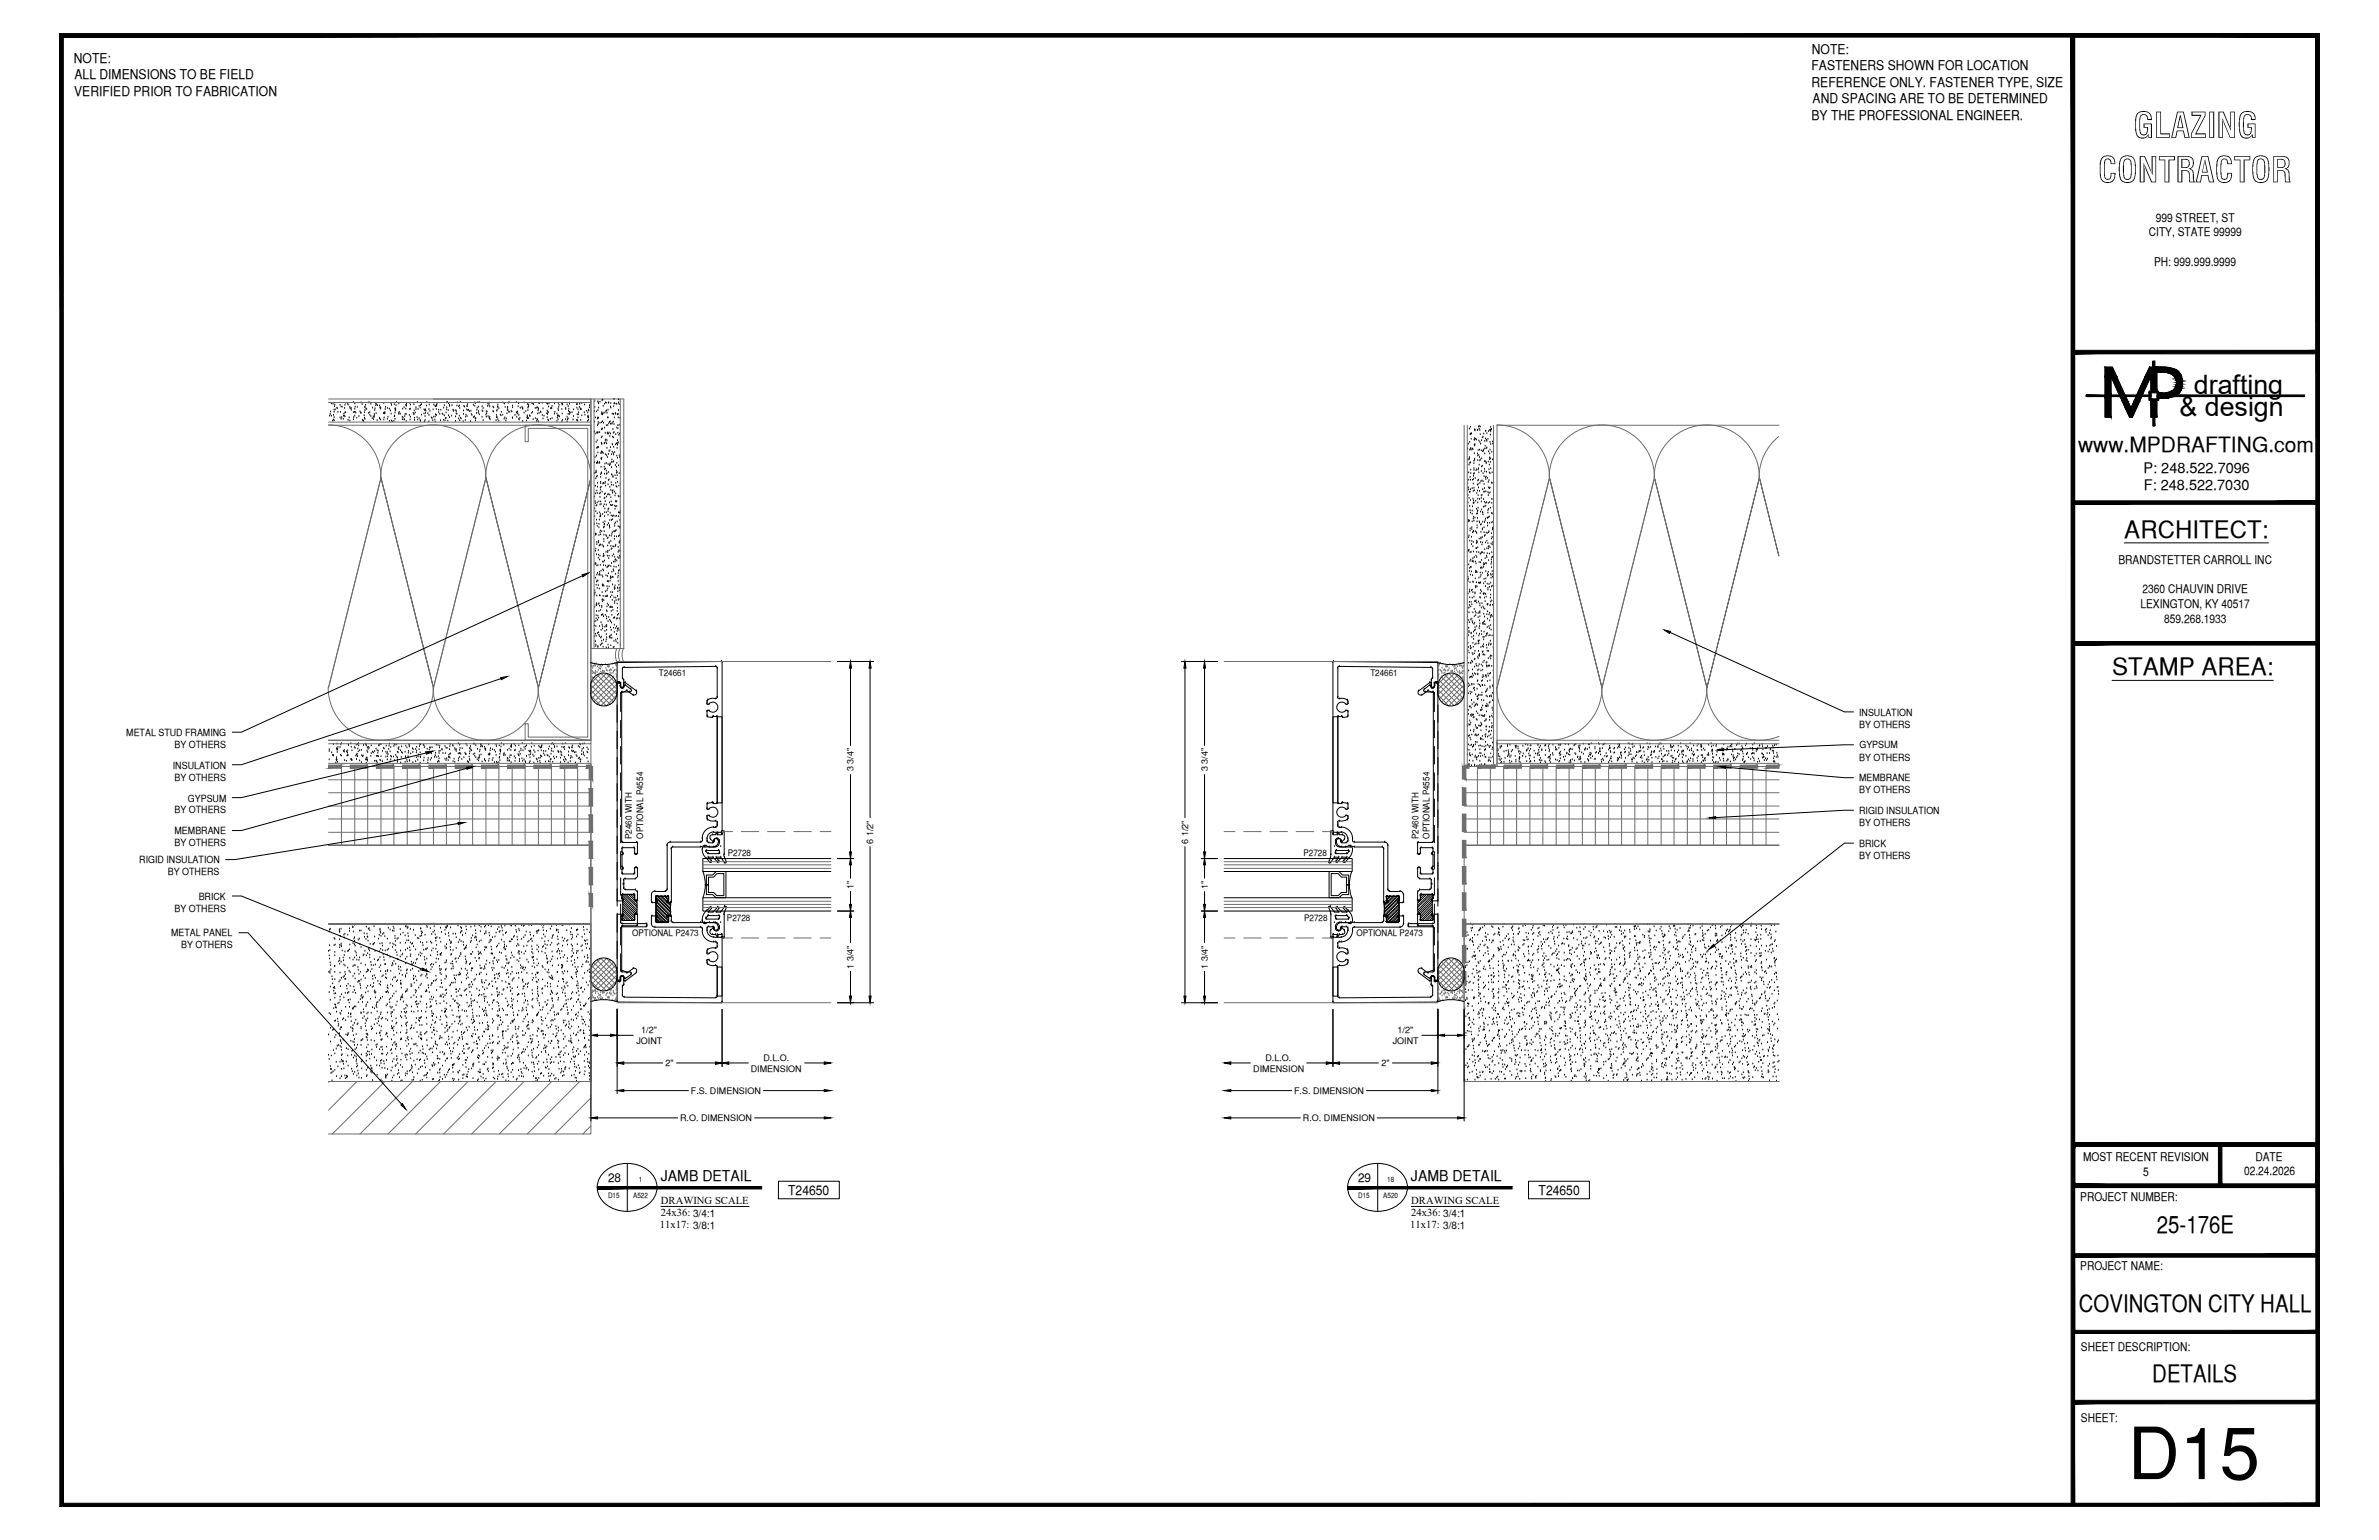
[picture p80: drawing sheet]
<svg xmlns="http://www.w3.org/2000/svg" width="432mm" height="279mm" viewBox="0 0 432 279" stroke-linecap="round" stroke-linejoin="round" font-family="sans-serif">
<defs><g id="words">
<text font-size="13.1" x="386.2" y="268.4">D15</text>
<g font-size="6.3">
<text x="387.2" y="25">GLAZING</text>
<text x="380.8" y="33.1">CONTRACTOR</text>
</g>
<g font-size="4.9">
<text x="398.2" y="71.5">drafting</text>
<text x="395.6" y="75.5">&amp; design</text>
</g>
<g font-size="4.4">
<text x="385.6" y="97.5">ARCHITECT:</text>
<text x="383.3" y="122.5">STAMP AREA:</text>
<text x="391.5" y="223.7">25-176E</text>
<text x="377.3" y="238.1">COVINGTON CITY HALL</text>
<text x="390.7" y="250.7">DETAILS</text>
</g>
<text font-size="3.8" x="377.2" y="82">www.MPDRAFTING.com</text>
<g font-size="2.7">
<text x="120" y="214.3">JAMB DETAIL</text>
<text x="256.1" y="214.3">JAMB DETAIL</text>
</g>
<g font-size="2.6">
<text x="389.1" y="85.8">P: 248.522.7096</text>
<text x="389.1" y="89">F: 248.522.7030</text>
</g>
<g font-size="2.4">
<text x="13.4" y="11.4">NOTE:</text>
<text x="328.9" y="9.7">NOTE:</text>
<text x="13.5" y="17.4">VERIFIED PRIOR TO FABRICATION</text>
<text x="13.5" y="14.4">ALL DIMENSIONS TO BE FIELD</text>
<text x="328.8" y="12.8">FASTENERS SHOWN FOR LOCATION</text>
<text x="328.8" y="15.7">REFERENCE ONLY. FASTENER TYPE, SIZE</text>
<text x="328.8" y="21.8">BY THE PROFESSIONAL ENGINEER.</text>
<text x="329" y="18.7">AND SPACING ARE TO BE DETERMINED</text>
<text x="143.1" y="216.8">T24650</text>
<text x="279.3" y="216.8">T24650</text>
</g>
<g font-size="2.2">
<text x="391.3" y="40.2">999 STREET, ST</text>
<text x="390" y="42.9">CITY, STATE 99999</text>
<text x="391" y="48.2">PH: 999.999.9999</text>
<text x="384.5" y="102.3">BRANDSTETTER CARROLL INC</text>
<text x="388.9" y="107.6">2360 CHAUVIN DRIVE</text>
<text x="388.5" y="110.3">LEXINGTON, KY 40517</text>
<text x="392.8" y="113">859.268.1933</text>
<text x="110.4" y="214.4">28</text>
<text x="246.5" y="214.4">29</text>
<text x="378.1" y="210.6">MOST RECENT REVISION</text>
<text x="389" y="213.3">5</text>
<text x="407.3" y="213.2">02.24.2026</text>
<text x="409.4" y="210.6">DATE</text>
<text x="377.6" y="217.8">PROJECT NUMBER:</text>
<text x="377.6" y="230.4">PROJECT NAME:</text>
<text x="377.7" y="245.2">SHEET DESCRIPTION:</text>
<text x="377.7" y="257.9">SHEET:</text>
</g>
<g font-size="1.9">
<text x="120" y="218.4">DRAWING SCALE</text>
<text x="120" y="220.7">24x36: 3/4:1</text>
<text x="256.2" y="218.4">DRAWING SCALE</text>
<text x="256.2" y="220.7">24x36: 3/4:1</text>
<text x="119.8" y="222.8">11x17: 3/8:1</text>
<text x="256" y="222.8">11x17: 3/8:1</text>
</g>
<g font-size="1.8">
<text x="337.4" y="129.9">INSULATION</text>
<text x="22.9" y="133.5">METAL STUD FRAMING</text>
<text x="31.7" y="135.7">BY OTHERS</text>
<text x="337.4" y="132">BY OTHERS</text>
<text x="337.4" y="138">BY OTHERS</text>
<text x="337.5" y="135.8">GYPSUM</text>
<text x="31.4" y="139.4">INSULATION</text>
<text x="31.7" y="141.6">BY OTHERS</text>
<text x="337.4" y="141.7">MEMBRANE</text>
<text x="337.4" y="143.9">BY OTHERS</text>
<text x="31.7" y="147.6">BY OTHERS</text>
<text x="34.1" y="145.4">GYPSUM</text>
<text x="337.4" y="147.7">RIGID INSULATION</text>
<text x="337.4" y="149.9">BY OTHERS</text>
<text x="31.7" y="151.3">MEMBRANE</text>
<text x="31.7" y="153.5">BY OTHERS</text>
<text x="337.4" y="153.7">BRICK</text>
<text x="337.4" y="155.8">BY OTHERS</text>
<text x="25.3" y="156.6">RIGID INSULATION</text>
<text x="30.5" y="158.8">BY OTHERS</text>
<text x="31.7" y="165.4">BY OTHERS</text>
<text x="36.1" y="163.3">BRICK</text>
<text x="31.1" y="169.9">METAL PANEL</text>
<text x="32.9" y="172">BY OTHERS</text>
</g>
<g font-size="1.6">
<text x="119.6" y="122.6">T24661</text>
<text x="248.7" y="122.6">T24661</text>
<text x="154.9" y="140" transform="rotate(-90 154.9 140)">3 3/4&quot;</text>
<text x="219.2" y="140" transform="rotate(-90 219.2 140)">3 3/4&quot;</text>
<text x="114.7" y="152.2" transform="rotate(-90 114.7 152.2)">P2460 WITH</text>
<text x="116.7" y="152.1" transform="rotate(-90 116.7 152.1)">OPTIONAL P4554</text>
<text x="132.1" y="155.3">P2728</text>
<text x="158.5" y="153.1" transform="rotate(-90 158.5 153.1)">6 1/2&quot;</text>
<text x="215.6" y="153.1" transform="rotate(-90 215.6 153.1)">6 1/2&quot;</text>
<text x="236.6" y="155.3">P2728</text>
<text x="257.5" y="152.2" transform="rotate(-90 257.5 152.2)">P2460 WITH</text>
<text x="259.5" y="152.1" transform="rotate(-90 259.5 152.1)">OPTIONAL P4554</text>
<text x="154.9" y="161.3" transform="rotate(-90 154.9 161.3)">1&quot;</text>
<text x="219.2" y="161.3" transform="rotate(-90 219.2 161.3)">1&quot;</text>
<text x="132" y="167.1">P2728</text>
<text x="236.7" y="167.1">P2728</text>
<text x="114.7" y="169.7">OPTIONAL P2473</text>
<text x="246.2" y="169.7">OPTIONAL P2473</text>
<text x="154.9" y="175.8" transform="rotate(-90 154.9 175.8)">1 3/4&quot;</text>
<text x="219.2" y="175.8" transform="rotate(-90 219.2 175.8)">1 3/4&quot;</text>
<text x="115.5" y="189.4">JOINT</text>
<text x="116.4" y="187.4">1/2&quot;</text>
<text x="252.8" y="189.4">JOINT</text>
<text x="253.7" y="187.4">1/2&quot;</text>
<text x="120.8" y="193.5">2&quot;</text>
<text x="136.3" y="194.4">DIMENSION</text>
<text x="138.6" y="192.5">D.L.O.</text>
<text x="227.5" y="194.4">DIMENSION</text>
<text x="229.7" y="192.5">D.L.O.</text>
<text x="250.8" y="193.5">2&quot;</text>
<text x="123.4" y="203.4">R.O. DIMENSION</text>
<text x="125.4" y="198.4">F.S. DIMENSION</text>
<text x="234.9" y="198.4">F.S. DIMENSION</text>
<text x="236.5" y="203.4">R.O. DIMENSION</text>
</g>
<g font-size="1.3">
<text x="116" y="214.4">1</text>
<text x="251.8" y="214.4">18</text>
<text x="110.4" y="217.4">D15</text>
<text x="114.9" y="217.4">A522</text>
<text x="246.5" y="217.4">D15</text>
<text x="251.1" y="217.4">A520</text>
</g>
</g></defs>
<!-- layer: SURROUNDING CONDITIONS -->
<g fill="none" stroke="#000" stroke-width=".18">
<path d="M59.8 75.5h.1M59.9 75.2h.1M60 74.7h.1M60.1 75.5h.1M60.1 73.3h.1M60.4 76.4h.1M60.5 73.3h.1M60.5 75.4h.1M60.5 76.2h.1M60.6 75.8h.1M60.6 74.4h.1M60.6 74.8h.1"/>
<path d="M60.6 76.3h.1M60.7 73.8h.1M60.8 73.5h.1M60.8 74.4h.1M61.2 74h.1M61.2 74.2h.1M61.3 74.8h.1M61.7 75.8h.1M61.7 73.5h.1M61.8 74.8h.1M61.9 76.1h.1M61.9 73.9h.1"/>
<path d="M62 75.8h.1M62.1 73.9h.1M62.3 76.1h.1M62.4 75.5h.1M62.4 75.1h.1M62.5 75.5h.1M62.5 74.1h.1M62.6 73.5h.1M62.6 74.9h.1M62.6 75.6h.1M62.7 73.2h.1M62.7 74.9h.1"/>
<path d="M63.1 73.3h.1M63.2 76.3h.1M63.2 73.5h.1M63.4 75.8h.1M63.5 73.9h.1M63.5 76.4h.1M63.6 74.2h.1M63.8 74.4h.1M63.8 74.1h.1M64.1 73h.1M64.1 74.9h.1M64.1 76.1h.1"/>
<path d="M64.2 75.8h.1M64.3 74.8h.1M64.4 74.2h.1M64.4 75.5h.1M64.4 73.3h.1M64.5 73.9h.1M64.5 74.8h.1M64.6 74.9h.1M64.8 75.9h.1M64.8 73.9h.1M65.2 75.6h.1M65.3 74.7h.1"/>
<path d="M65.5 74.9h.1M65.5 73.1h.1M65.5 75h.1M65.7 73.4h.1M65.8 76.3h.1M65.9 76.4h.1M66 76.5h.1M66.1 75.4h.1M66.2 75.9h.1M66.2 74.9h.1M66.2 74h.1M66.2 74.5h.1"/>
<path d="M66.2 76.1h.1M66.2 73.9h.1M66.4 73.5h.1M66.4 74.2h.1M66.5 74.3h.1M66.9 73.1h.1M66.9 75h.1M67.1 75.3h.1M67.1 73.1h.1M67.1 74.9h.1M67.3 75.6h.1M67.3 73.3h.1"/>
<path d="M67.6 75.9h.1M67.6 74h.1M67.8 75.6h.1M67.8 76.1h.1M67.9 75.8h.1M67.9 75.2h.1M67.9 75.5h.1M68 74.5h.1M68.1 74.2h.1M68.2 73.2h.1M68.2 73.6h.1M68.3 73.2h.1"/>
<path d="M68.3 75.1h.1M68.4 73.5h.1M68.5 76.3h.1M68.5 73.6h.1M68.9 76h.1M68.9 75.9h.1M68.9 73.7h.1M69 74h.1M69.1 76.2h.1M69.1 74h.1M69.1 74.2h.1M69.6 75.1h.1"/>
<path d="M69.7 73.2h.1M69.7 76.2h.1M69.7 75.8h.1M69.7 74.9h.1M69.8 75.1h.1M69.8 74.9h.1M69.9 74.3h.1M70 73.9h.1M70.3 76.1h.1M70.4 74.1h.1M70.4 75.7h.1M70.7 76.5h.1"/>
<path d="M70.7 74.2h.1M70.9 74.5h.1M71 73.3h.1M71 75.1h.1M71.1 76.4h.1M71.1 73.5h.1M71.2 76.5h.1M71.5 76.5h.1M71.6 75.6h.1M71.6 73.4h.1M71.6 75.5h.1M71.7 76.1h.1"/>
<path d="M71.7 74.9h.1M71.7 74.2h.1M71.8 74.2h.1M71.8 74.5h.1M71.8 74.4h.1M71.9 73.6h.1M71.9 73h.1M72.4 73.3h.1M72.4 75.2h.1M72.4 75h.1M72.5 74.8h.1M72.6 75.1h.1"/>
<path d="M73 76.1h.1M73 75.7h.1M73.1 74.2h.1M73.2 75.8h.1M73.3 76.2h.1M73.3 74h.1M73.4 76.1h.1M73.5 75.6h.1M73.5 75.2h.1M73.7 74.2h.1M73.7 73.5h.1M73.7 75.2h.1"/>
<path d="M73.7 73.7h.1M73.7 76.5h.1M73.8 73.3h.1M73.8 73.7h.1M74.3 75.4h.1M74.3 73.2h.1M74.4 74.3h.1M74.4 76.2h.1M74.5 74.2h.1M74.5 75.7h.1M74.5 73.5h.1M75 75h.1"/>
<path d="M75.1 73.4h.1M75.1 75.2h.1M75.1 75.1h.1M75.2 74.5h.1M75.2 75.9h.1M75.2 76.3h.1M75.4 74.9h.1M75.5 74h.1M75.5 74.3h.1M75.7 75.8h.1M75.8 73h.1M75.8 76.2h.1"/>
<path d="M75.9 74.3h.1M76.1 75.9h.1M76.1 73.7h.1M76.3 76.3h.1M76.3 74h.1M76.3 76.5h.1M76.3 73.6h.1M76.5 73.4h.1M76.5 75.3h.1M77 75.1h.1M77 74.4h.1M77 76.5h.1"/>
<path d="M77.1 74.5h.1M77.2 76.3h.1M77.2 75.6h.1M77.2 74.4h.1M77.2 75h.1M77.3 74.6h.1M77.4 73.7h.1M77.5 73h.1M77.7 75.1h.1M77.9 75.4h.1M77.9 76.5h.1M77.9 74.3h.1"/>
<path d="M77.9 73.5h.1M78 74.6h.1M78.3 75.8h.1M78.4 75.9h.1M78.5 76.3h.1M78.6 74.4h.1M78.7 75.7h.1M78.7 73.5h.1M78.9 76.2h.1M78.9 73.7h.1M79 75.6h.1M79 76.6h.1"/>
<path d="M79.1 75.2h.1M79.1 73.8h.1M79.2 74.3h.1M79.2 73.5h.1M79.2 75.4h.1M79.2 73.7h.1M79.3 73.3h.1M79.6 74.9h.1M79.6 74.4h.1M79.8 75.2h.1M79.9 76.3h.1M80 74.4h.1"/>
<path d="M80.3 75.1h.1M80.4 75.2h.1M80.5 76.3h.1M80.5 74h.1M80.6 73.6h.1M80.6 75.4h.1M80.8 76.3h.1M80.8 75.9h.1M81 74.9h.1M81 75.9h.1M81 74.4h.1M81 73.1h.1"/>
<path d="M81.1 74h.1M81.2 73h.1M81.3 76.4h.1M81.3 74.5h.1M81.4 75.4h.1M81.4 73.2h.1M81.6 75.8h.1M81.6 73.5h.1M81.6 73.7h.1M82 75.5h.1M82 73.6h.1M82.2 74.4h.1"/>
<path d="M82.3 74.6h.1M82.4 74.5h.1M82.7 76.5h.1M82.7 75.6h.1M82.7 74.5h.1M82.8 74.7h.1M82.8 75.1h.1M82.9 73.7h.1M82.9 75.2h.1M83.1 73.1h.1M83.2 76h.1M83.2 73.8h.1"/>
<path d="M83.4 73.7h.1M83.4 75.5h.1M83.4 76.3h.1M83.4 74.1h.1M83.6 75.9h.1M83.6 73h.1M83.7 76h.1M84.1 76.5h.1M84.1 74.5h.1M84.1 75.2h.1M84.2 73.7h.1M84.3 73.9h.1"/>
<path d="M84.5 76.3h.1M84.5 75.7h.1M84.6 75.3h.1M84.7 74.4h.1M84.8 73.7h.1M84.8 75.6h.1M84.8 73.8h.1M84.8 73.4h.1M84.9 74.5h.1M85 74.4h.1M85.2 74.7h.1M85.4 76.5h.1"/>
<path d="M85.5 74.6h.1M85.5 75.2h.1M85.7 75.4h.1M85.9 75.8h.1M85.9 73.5h.1M86.1 75.6h.1M86.2 73.7h.1M86.2 73.1h.1M86.2 75.9h.1M86.3 76.3h.1M86.3 73.2h.1M86.4 75.9h.1"/>
<path d="M86.5 75h.1M86.6 74.4h.1M86.6 74h.1M86.7 73.1h.1M86.8 75h.1M86.9 74.7h.1M86.9 73.9h.1M87 75.2h.1M87 73h.1M87.5 73.8h.1M87.5 75.7h.1M87.5 74.5h.1"/>
<path d="M87.6 74.7h.1M87.7 76.3h.1M87.7 74.1h.1M88.2 75.3h.1M88.3 74.7h.1M88.3 75.7h.1M88.3 75.1h.1M88.4 74.7h.1M88.5 73.7h.1M88.6 73.2h.1M88.6 75.6h.1M88.6 73.3h.1"/>
<path d="M88.8 75.8h.1M88.8 73.6h.1M88.8 76h.1M88.8 73.2h.1M88.9 73.9h.1M88.9 75.7h.1M89 76.1h.1M89.5 74.7h.1M89.5 73.9h.1M89.6 74.7h.1M89.6 74h.1M90 76.3h.1"/>
<path d="M90.1 75.4h.1M90.1 75.8h.1M90.2 74.6h.1M90.2 75.8h.1M90.2 74.4h.1M90.3 73.9h.1M90.4 73.5h.1M90.4 73.9h.1M90.4 76.1h.1M90.6 76.5h.1M90.6 74.2h.1M90.8 75.3h.1"/>
<path d="M90.9 75.4h.1M91 74.8h.1M91.2 75.3h.1M91.2 73.1h.1M91.4 73.2h.1M91.5 76.1h.1M91.6 73.3h.1M91.6 75.8h.1M91.7 73.9h.1M91.8 76.4h.1M91.9 76h.1M92 75.1h.1"/>
<path d="M92.1 74.5h.1M92.1 74.1h.1M92.1 73.9h.1M92.2 74.5h.1M92.3 73.2h.1M92.4 73h.1M92.4 74.8h.1M92.8 74.6h.1M92.9 74.7h.1M93 74h.1M93 75.8h.1M93 75.9h.1"/>
<path d="M93 73.7h.1M93.5 75.4h.1M93.7 73h.1M93.7 74.9h.1M93.8 75.7h.1M93.9 75.1h.1M93.9 74.7h.1M94 75.1h.1M94 73.8h.1M94.1 73.2h.1M94.2 75.4h.1M94.2 73.2h.1"/>
<path d="M94.2 76.1h.1M94.2 76.2h.1M94.4 75.9h.1M94.4 74h.1M94.7 73.9h.1M94.9 76.5h.1M94.9 74.2h.1M94.9 74.1h.1M95.1 73.1h.1M95.1 74.9h.1M95.4 74.7h.1M95.6 76.4h.1"/>
<path d="M95.6 75.8h.1M95.7 75.4h.1M95.8 75.9h.1M95.8 75.6h.1M95.8 73.4h.1M95.8 74h.1M95.8 74.5h.1M95.9 73.9h.1M95.9 73.5h.1M95.9 75.9h.1M95.9 73.7h.1M96.1 75.4h.1"/>
<path d="M96.2 75.6h.1M96.5 73.2h.1M96.5 75h.1M96.6 74.8h.1M96.7 73.3h.1M96.8 76.1h.1M96.8 73.4h.1M97.2 74.1h.1M97.2 75.9h.1M97.4 76.5h.1M97.4 74h.1M97.5 76.1h.1"/>
<path d="M97.5 76.2h.1M97.5 74h.1M97.6 75.1h.1M97.7 74.5h.1M97.7 74.2h.1M97.7 76.5h.1M97.7 74.3h.1M97.9 73.2h.1M97.9 75h.1M98.1 74.7h.1M98.2 74.9h.1M98.4 75.4h.1"/>
<path d="M98.4 73.2h.1M98.6 74.2h.1M98.6 76h.1M98.7 75.5h.1M99.3 73.2h.1M99.3 75.1h.1M99.3 75.8h.1M99.3 74.5h.1M99.4 75.2h.1M99.4 73.3h.1M99.4 74.8h.1M99.4 76.2h.1"/>
<path d="M99.5 74.9h.1M99.6 73.9h.1M99.6 76.3h.1M99.6 73.3h.1M99.9 76.1h.1M99.9 74.2h.1M100.1 74h.1M100.1 74.2h.1M100.2 75.9h.1M100.2 73.7h.1M100.6 73.3h.1M100.6 75.1h.1"/>
<path d="M100.7 74.8h.1M101.1 76.5h.1M101.1 75.1h.1M101.2 75.8h.1M101.2 75.5h.1M101.3 74.2h.1M101.3 76.1h.1M101.3 75.4h.1M101.3 74.5h.1M101.3 73.2h.1M101.4 73.9h.1M101.4 75.5h.1"/>
<path d="M101.5 73.5h.1M101.5 75.6h.1M102 73.3h.1M102 76.5h.1M102 74.3h.1M102 75.1h.1M102.1 76.3h.1M102.1 73.5h.1M102.7 74.3h.1M102.7 76.1h.1M102.7 74.1h.1M102.9 76.5h.1"/>
<path d="M102.9 75.7h.1M102.9 73.5h.1M103 76.1h.1M103.1 75.2h.1M103.1 76h.1M103.1 73.8h.1M103.2 74.6h.1M103.3 74.2h.1M103.4 73.3h.1M103.4 75.2h.1M103.4 73.2h.1M103.4 74.8h.1"/>
<path d="M103.5 74.9h.1M103.8 74.9h.1M104 76.2h.1M104.1 74.4h.1M104.1 75.6h.1M104.6 73.4h.1M104.7 76.3h.1M104.7 74h.1M104.8 73.4h.1M104.8 75.2h.1M104.8 76.4h.1M104.9 75.8h.1"/>
<path d="M104.9 74.4h.1M105 75.2h.1M105 74.9h.1M105.2 73.9h.1M105.2 73.3h.1M105.3 74.2h.1M105.4 74.4h.1M105.4 76.3h.1M105.5 74.3h.1M105.6 75.4h.1M105.6 73.2h.1M106 74.9h.1"/>
<path d="M106.1 73.5h.1M106.2 75.3h.1M106.5 74.6h.1M106.6 76.5h.1M106.7 74.9h.1M106.7 75.6h.1M106.7 75.5h.1M106.7 75.9h.1M106.8 74.4h.1M106.8 76.3h.1M106.8 75.8h.1M106.9 74.5h.1"/>
<path d="M107 73.6h.1M107 74h.1M107.9 74.7h.1M107.9 78.4h.1M107.9 76.6h.1M107.9 72.8h.1M107.9 73.9h.1M108 78.7h.1M108.1 75.8h.1M108.3 74.7h.1M108.3 78.5h.1M108.4 78.6h.1"/>
<path d="M108.4 79.9h.1M108.5 77.2h.1M108.5 76h.1M108.5 74.5h.1M108.5 75.8h.1M108.5 72.9h.1M108.5 78.5h.1M108.6 73.1h.1M108.6 76.6h.1M108.6 77h.1M108.6 74h.1M108.6 73.3h.1"/>
<path d="M108.6 75.9h.1M108.8 78.5h.1M108.9 73h.1M108.9 76.8h.1M109.2 76.7h.1M109.2 75.2h.1M109.2 79.4h.1M109.2 78h.1M109.2 74.9h.1M109.3 79.2h.1M109.3 72.7h.1M109.3 77.9h.1"/>
<path d="M109.3 76.5h.1M109.3 75.2h.1M109.4 75.1h.1M109.4 72.6h.1M109.5 73.7h.1M109.5 75h.1M109.5 76.8h.1M109.7 73.3h.1M109.7 77.7h.1M109.8 74.9h.1M109.9 78.6h.1M109.9 79.9h.1"/>
<path d="M109.9 73.1h.1M110 74.7h.1M110 79.8h.1M110 73.2h.1M110 77.2h.1M110.1 74.5h.1M110.2 79.9h.1M110.2 75h.1M110.2 78.5h.1M110.2 78.7h.1M110.3 77.2h.1M110.3 75.8h.1"/>
<path d="M110.4 74.4h.1M110.4 75.8h.1M110.4 73.1h.1M110.4 78.7h.1M110.5 73.2h.1M110.5 76.9h.1M110.6 78.5h.1M110.6 76.6h.1M110.7 79.2h.1M110.7 76.5h.1M110.8 78.7h.1M110.8 77h.1"/>
<path d="M110.8 73.9h.1M110.9 73.2h.1M110.9 74h.1M111.1 77h.1M111.1 75.1h.1M111.1 76.8h.1M111.2 79.3h.1M111.3 77.9h.1M111.3 75.2h.1M111.3 76.6h.1M111.3 78.6h.1M111.4 73.8h.1"/>
<path d="M111.4 75.2h.1M111.4 79.4h.1M111.4 72.5h.1M111.4 77h.1M111.4 73.3h.1M111.4 78.5h.1M111.5 75.8h.1M111.6 73.2h.1M111.7 75h.1M111.8 75.2h.1M111.8 78.9h.1M111.8 73.3h.1"/>
<path d="M112 73.3h.1M112 77.7h.1M112.1 79.9h.1M112.1 75.2h.1M112.1 77.2h.1M112.1 78.6h.1M112.1 77.8h.1M112.2 75.8h.1M112.2 75.2h.1M112.3 73.1h.1M112.3 74.5h.1M112.3 73.2h.1"/>
<path d="M112.3 72.5h.1M112.3 79h.1M112.4 73.4h.1M112.4 77.2h.1M112.5 78.7h.1M112.5 75.9h.1M266.7 77.9h.1M266.8 78.9h.1M266.9 77.5h.1M266.9 78.8h.1M267 79.7h.1M267 78.7h.1"/>
<path d="M267.1 78.7h.1M267.6 79.8h.1M267.6 79.9h.1M267.7 79.6h.1M267.7 78h.1M267.7 78.2h.1M267.8 79.7h.1M268 79.8h.1M268.2 78.1h.1M268.2 78h.1M268.4 77.5h.1M268.5 77.9h.1"/>
<path d="M268.5 77.3h.1M268.6 78.1h.1M268.7 77.5h.1M268.7 78.9h.1M268.9 79.9h.1M269 79.4h.1M269.2 79.3h.1M269.3 78.7h.1M269.6 79.6h.1M269.6 78.2h.1M269.7 78.2h.1M269.8 79.9h.1"/>
<path d="M269.9 78.7h.1M270.1 79.7h.1M270.2 78.3h.1M270.4 78.1h.1M270.5 78.9h.1M270.5 78.1h.1M270.6 77.5h.1M270.6 78.4h.1M270.6 78h.1M270.7 77.9h.1M107.9 95.1h.1M107.9 83.9h.1"/>
<path d="M107.9 90.2h.1M107.9 92.3h.1M107.9 93.7h.1M107.9 85.9h.1M108 91h.1M108 83h.1M108.1 88.2h.1M108.1 89.6h.1M108.1 91.4h.1M108.1 96.9h.1M108.1 97.1h.1M108.1 86.9h.1"/>
<path d="M108.1 85.8h.1M108.1 92.8h.1M108.1 99.6h.1M108.2 85.5h.1M108.2 80.3h.1M108.2 85.7h.1M108.2 91.8h.1M108.2 97h.1M108.3 82.7h.1M108.3 84.1h.1M108.3 86.6h.1M108.3 94.4h.1"/>
<path d="M108.3 81.3h.1M108.3 95.1h.1M108.3 98.8h.1M108.3 98.4h.1M108.3 89.1h.1M108.3 91.7h.1M108.4 89.5h.1M108.4 93.2h.1M108.4 91.2h.1M108.4 95.5h.1M108.4 81.3h.1M108.4 86.4h.1"/>
<path d="M108.5 84h.1M108.5 87.7h.1M108.5 88.4h.1M108.5 83.8h.1M108.5 82.2h.1M108.5 84.1h.1M108.5 81.2h.1M108.6 99.9h.1M108.6 81.2h.1M108.6 98.5h.1M108.6 98.2h.1M108.7 95.8h.1"/>
<path d="M108.7 97.2h.1M108.7 95.1h.1M108.7 91.1h.1M108.8 94.4h.1M108.8 89.6h.1M108.8 83.9h.1M108.8 99.1h.1M108.8 93h.1M108.8 84.1h.1M108.9 90.2h.1M108.9 91.6h.1M108.9 96.6h.1"/>
<path d="M108.9 93.8h.1M108.9 98.9h.1M109 88.9h.1M109 93.3h.1M109 98.9h.1M109 89.5h.1M109 93.7h.1M109 88.5h.1M109 96.3h.1M109 86.1h.1M109 87.5h.1M109 87.8h.1"/>
<path d="M109 97h.1M109 86.6h.1M109 91.1h.1M109.1 84.8h.1M109.1 82.2h.1M109.1 91.5h.1M109.1 82.3h.1M109.1 83.2h.1M109.1 88.4h.1M109.2 82h.1M109.2 83.4h.1M109.2 80.4h.1"/>
<path d="M109.2 85.9h.1M109.2 85.8h.1M109.2 80.6h.1M109.2 96.5h.1M109.2 80.5h.1M109.2 83.1h.1M109.3 98.9h.1M109.3 89.3h.1M109.3 93.3h.1M109.3 82.1h.1M109.4 87.8h.1M109.5 82.3h.1"/>
<path d="M109.5 94.9h.1M109.5 99.1h.1M109.5 99.3h.1M109.5 87.7h.1M109.5 91.9h.1M109.5 95.8h.1M109.6 97.9h.1M109.6 97.1h.1M109.6 98.3h.1M109.7 96.5h.1M109.7 91.6h.1M109.7 95.2h.1"/>
<path d="M109.7 80.5h.1M109.7 84.8h.1M109.7 90.5h.1M109.7 95.6h.1M109.7 93.7h.1M109.7 95.1h.1M109.7 86h.1M109.7 89.7h.1M109.7 85.2h.1M109.7 93h.1M109.8 92.3h.1M109.8 84.2h.1"/>
<path d="M109.8 94.7h.1M109.8 87.8h.1M109.8 90.4h.1M109.9 89.6h.1M109.9 91h.1M109.9 87.5h.1M109.9 88.2h.1M109.9 82.5h.1M109.9 85.1h.1M110 86.8h.1M110 97.2h.1M110 80.3h.1"/>
<path d="M110 84.1h.1M110 85.5h.1M110 91.6h.1M110 93h.1M110 97.3h.1M110.1 82.7h.1M110.1 80.5h.1M110.1 86h.1M110.1 90.2h.1M110.2 81.3h.1M110.2 85.9h.1M110.2 95.3h.1"/>
<path d="M110.2 83h.1M110.2 97.7h.1M110.3 89.8h.1M110.3 99.1h.1M110.4 84.3h.1M110.4 87.9h.1M110.4 93.5h.1M110.4 92.8h.1M110.4 92.5h.1M110.4 97.6h.1M110.4 82.4h.1M110.4 85.7h.1"/>
<path d="M110.4 87.2h.1M110.4 95h.1M110.5 89.7h.1M110.5 92.3h.1M110.6 98.6h.1M110.6 99.9h.1M110.6 98.4h.1M110.6 81.9h.1M110.6 87.1h.1M110.6 97.2h.1M110.6 95.4h.1M110.6 91.2h.1"/>
<path d="M110.6 95.6h.1M110.6 84.5h.1M110.7 94.4h.1M110.7 95.8h.1M110.7 89.9h.1M110.7 88.4h.1M110.7 81.8h.1M110.7 93.1h.1M110.7 84.3h.1M110.7 84.1h.1M110.8 91.7h.1M110.8 81.2h.1"/>
<path d="M110.9 89h.1M110.9 90.3h.1M110.9 99.1h.1M110.9 98.2h.1M110.9 87.6h.1M110.9 93.6h.1M110.9 97.3h.1M110.9 91.1h.1M110.9 99.7h.1M111 84.8h.1M111 86.2h.1M111 82.5h.1"/>
<path d="M111 88h.1M111 91.8h.1M111 83.9h.1M111 94.4h.1M111.1 83.4h.1M111.1 86.2h.1M111.1 97h.1M111.1 99.6h.1M111.1 82h.1M111.1 80.6h.1M111.1 96.6h.1M111.1 89.2h.1"/>
<path d="M111.2 80.7h.1M111.2 89.5h.1M111.2 93.7h.1M111.2 91.7h.1M111.2 94.3h.1M111.3 99.2h.1M111.3 86.6h.1M111.3 83.9h.1M111.3 86.4h.1M111.3 89h.1M111.3 88.1h.1M111.3 93.6h.1"/>
<path d="M111.3 82.3h.1M111.4 82.5h.1M111.4 81.2h.1M111.4 83.8h.1M111.4 99.3h.1M111.4 96.5h.1M111.5 96.5h.1M111.5 97.9h.1M111.5 97.3h.1M111.5 89.3h.1M111.6 95.1h.1M111.6 91.8h.1"/>
<path d="M111.6 95.5h.1M111.6 82.1h.1M111.6 92.4h.1M111.6 93.7h.1M111.6 86.3h.1M111.6 90h.1M111.7 91h.1M111.7 80.7h.1M111.7 84.5h.1M111.7 94.9h.1M111.7 99.1h.1M111.7 96.4h.1"/>
<path d="M111.8 89.6h.1M111.8 87.7h.1M111.8 91.9h.1M111.8 98.9h.1M111.8 86.9h.1M111.8 88.3h.1M111.8 91.1h.1M111.8 96.3h.1M111.9 85.5h.1M111.9 97.4h.1M111.9 80.5h.1M111.9 84.8h.1"/>
<path d="M111.9 85.9h.1M111.9 93.7h.1M112 82.7h.1M112 84.1h.1M112 91.9h.1M112 88.4h.1M112 91h.1M112 81.3h.1M112 86.3h.1M112 94.7h.1M112 80.6h.1M112 85.7h.1"/>
<path d="M112.1 80.8h.1M112.1 87.5h.1M112.1 83.1h.1M112.1 80.5h.1M112.2 90h.1M112.2 95.6h.1M112.2 99.3h.1M112.2 80.3h.1M112.3 84.5h.1M112.3 93.7h.1M112.3 93h.1M112.3 97.3h.1"/>
<path d="M112.3 99.9h.1M112.3 88.2h.1M112.3 90.2h.1M112.4 98.6h.1M112.4 82.7h.1M112.4 85.9h.1M112.4 98.4h.1M112.5 97.2h.1M112.5 83h.1M112.5 93.1h.1M112.5 94.4h.1M112.5 95.8h.1"/>
<path d="M112.5 95.6h.1M112.5 98.2h.1M112.6 93.1h.1M112.6 90.1h.1M112.6 92.8h.1M112.6 87.8h.1M266.4 92.6h.1M266.4 81.5h.1M266.4 87.7h.1M266.4 89.9h.1M266.4 91.2h.1M266.4 83.4h.1"/>
<path d="M266.5 88.5h.1M266.5 80.6h.1M266.5 99.9h.1M266.6 85.8h.1M266.6 87.1h.1M266.6 88.9h.1M266.6 94.4h.1M266.6 97.5h.1M266.6 94.7h.1M266.6 84.4h.1M266.6 83.4h.1M266.6 90.4h.1"/>
<path d="M266.6 97.2h.1M266.6 99.8h.1M266.7 83h.1M266.7 83.2h.1M266.7 89.3h.1M266.7 94.6h.1M266.8 80.3h.1M266.8 81.7h.1M266.8 98.2h.1M266.8 84.1h.1M266.8 91.9h.1M266.8 92.6h.1"/>
<path d="M266.8 96.3h.1M266.8 95.9h.1M266.8 86.6h.1M266.8 89.3h.1M266.9 87.1h.1M266.9 90.8h.1M266.9 88.8h.1M266.9 93.1h.1M266.9 83.9h.1M267 81.5h.1M267 85.3h.1M267 85.9h.1"/>
<path d="M267 81.3h.1M267 81.7h.1M267.1 97.5h.1M267.1 98.8h.1M267.1 96.1h.1M267.1 98.2h.1M267.1 95.8h.1M267.2 93.3h.1M267.2 94.7h.1M267.2 92.7h.1M267.2 88.6h.1M267.3 91.9h.1"/>
<path d="M267.3 87.1h.1M267.3 81.5h.1M267.3 96.6h.1M267.3 90.6h.1M267.3 81.6h.1M267.3 99.2h.1M267.4 87.8h.1M267.4 89.2h.1M267.4 94.2h.1M267.4 98.4h.1M267.4 91.3h.1M267.4 96.5h.1"/>
<path d="M267.5 86.4h.1M267.5 90.9h.1M267.5 96.4h.1M267.5 87h.1M267.5 91.3h.1M267.5 86h.1M267.5 93.9h.1M267.5 83.7h.1M267.5 85h.1M267.5 85.3h.1M267.5 94.6h.1M267.5 84.1h.1"/>
<path d="M267.5 88.6h.1M267.5 91.2h.1M267.6 82.3h.1M267.6 89h.1M267.6 80.8h.1M267.6 85.9h.1M267.7 80.9h.1M267.7 83.5h.1M267.7 83.3h.1M267.7 94h.1M267.7 80.6h.1M267.8 96.5h.1"/>
<path d="M267.8 86.8h.1M267.8 90.9h.1M267.9 85.4h.1M267.9 99.6h.1M268 99.5h.1M268 92.4h.1M268 96.6h.1M268 98.6h.1M268 96.8h.1M268 98.2h.1M268 85.2h.1M268 89.5h.1"/>
<path d="M268 93.3h.1M268.1 95.4h.1M268.1 94.7h.1M268.1 98.4h.1M268.1 95.8h.1M268.1 98.5h.1M268.2 94h.1M268.2 89.1h.1M268.2 92.8h.1M268.2 82.4h.1M268.2 88h.1M268.2 93.2h.1"/>
<path d="M268.2 91.2h.1M268.2 92.6h.1M268.2 83.6h.1M268.2 87.2h.1M268.2 99.4h.1M268.2 82.7h.1M268.2 90.6h.1M268.3 89.9h.1M268.3 81.7h.1M268.3 92.2h.1M268.3 85.3h.1M268.3 87.9h.1"/>
<path d="M268.4 87.1h.1M268.4 88.5h.1M268.4 85h.1M268.4 85.8h.1M268.4 80h.1M268.4 82.6h.1M268.5 84.4h.1M268.5 94.7h.1M268.5 97.8h.1M268.5 81.7h.1M268.5 83h.1M268.5 89.2h.1"/>
<path d="M268.5 90.6h.1M268.5 94.9h.1M268.6 80.3h.1M268.6 83.6h.1M268.6 87.7h.1M268.7 83.4h.1M268.7 92.9h.1M268.7 98.4h.1M268.7 80.6h.1M268.7 95.2h.1M268.8 87.4h.1M268.8 96.6h.1"/>
<path d="M268.8 97.6h.1M268.8 97.8h.1M268.9 81.8h.1M268.9 85.5h.1M268.9 91.1h.1M268.9 90.4h.1M268.9 90h.1M268.9 95.2h.1M268.9 83.2h.1M268.9 84.7h.1M268.9 92.5h.1M269 98.9h.1"/>
<path d="M269 87.2h.1M269 89.9h.1M269 96.1h.1M269 97.5h.1M269 98.5h.1M269 95.9h.1M269 84.6h.1M269.1 94.7h.1M269.1 93h.1M269.1 88.8h.1M269.1 93.1h.1M269.1 82h.1"/>
<path d="M269.2 93.4h.1M269.2 87.4h.1M269.2 85.9h.1M269.2 90.6h.1M269.2 92h.1M269.2 81.9h.1M269.2 81.7h.1M269.3 89.3h.1M269.4 86.5h.1M269.4 87.9h.1M269.4 96.6h.1M269.4 95.8h.1"/>
<path d="M269.4 85.2h.1M269.4 91.1h.1M269.4 94.8h.1M269.4 88.6h.1M269.4 97.3h.1M269.5 82.4h.1M269.5 83.8h.1M269.5 80.1h.1M269.5 85.6h.1M269.5 89.3h.1M269.5 81.5h.1M269.5 91.9h.1"/>
<path d="M269.5 99.8h.1M269.6 81h.1M269.6 83.8h.1M269.6 94.5h.1M269.6 97.2h.1M269.6 94.2h.1M269.6 98.5h.1M269.6 86.7h.1M269.7 87h.1M269.7 91.3h.1M269.7 89.2h.1M269.7 91.8h.1"/>
<path d="M269.7 96.7h.1M269.7 84.1h.1M269.7 81.4h.1M269.7 83.9h.1M269.7 86.6h.1M269.8 85.7h.1M269.8 91.2h.1M269.9 98.2h.1M269.9 99.6h.1M269.9 80.1h.1M269.9 81.3h.1M269.9 96.8h.1"/>
<path d="M269.9 94h.1M270 94h.1M270 95.4h.1M270 94.9h.1M270 86.8h.1M270.1 92.6h.1M270.1 89.3h.1M270.1 93.1h.1M270.1 98.6h.1M270.1 89.9h.1M270.1 91.3h.1M270.1 83.8h.1"/>
<path d="M270.1 87.5h.1M270.1 99.6h.1M270.1 99.3h.1M270.2 88.5h.1M270.2 82h.1M270.2 92.4h.1M270.2 96.6h.1M270.2 93.9h.1M270.3 87.2h.1M270.3 85.2h.1M270.3 89.5h.1M270.3 96.5h.1"/>
<path d="M270.3 99.1h.1M270.3 84.4h.1M270.3 85.8h.1M270.3 88.6h.1M270.3 93.8h.1M270.4 83.1h.1M270.4 94.9h.1M270.4 82.4h.1M270.4 83.4h.1M270.4 91.2h.1M270.4 80.3h.1M270.4 81.7h.1"/>
<path d="M270.4 89.4h.1M270.4 99.4h.1M270.4 85.9h.1M270.4 88.5h.1M270.5 83.9h.1M270.5 92.2h.1M270.5 83.2h.1M270.6 85h.1M270.6 80.6h.1M270.6 98.7h.1M270.7 87.6h.1M270.7 93.2h.1"/>
<path d="M270.7 96.8h.1M270.7 97.8h.1M270.8 82h.1M270.8 91.3h.1M270.8 90.6h.1M270.8 94.9h.1M270.8 97.5h.1M270.8 98.9h.1M270.8 85.8h.1M270.8 87.7h.1M270.9 96.1h.1M270.9 80.2h.1"/>
<path d="M270.9 83.4h.1M270.9 95.9h.1M271 94.7h.1M271 80.6h.1M271 98.4h.1M271 92h.1M271 93.3h.1M271 93.2h.1M271 98.7h.1M271 97.6h.1M271 90.6h.1M271 95.8h.1"/>
<path d="M271.1 90.6h.1M271.1 87.6h.1M271.1 90.4h.1M271.1 85.3h.1M107.9 113.5h.1M107.9 114.4h.1M107.9 107.7h.1M107.9 115.5h.1M107.9 108h.1M107.9 107.2h.1M107.9 110.2h.1M107.9 112.8h.1"/>
<path d="M108 102.4h.1M108 107.6h.1M108.1 115.1h.1M108.1 116.4h.1M108.1 100h.1M108.1 104.9h.1M108.1 113.7h.1M108.1 117.3h.1M108.1 112.7h.1M108.1 117h.1M108.1 102.2h.1M108.2 112.3h.1"/>
<path d="M108.2 106.2h.1M108.2 111.7h.1M108.2 115.4h.1M108.2 109.9h.1M108.3 109.5h.1M108.3 110.9h.1M108.3 100.6h.1M108.3 109.9h.1M108.3 105.6h.1M108.3 108.1h.1M108.3 104.3h.1M108.3 102.7h.1"/>
<path d="M108.4 105.4h.1M108.4 106.7h.1M108.5 104h.1M108.5 112.5h.1M108.5 114.9h.1M108.5 102.6h.1M108.5 111.8h.1M108.5 117.3h.1M108.5 105.4h.1M108.5 117.5h.1M108.6 101.3h.1M108.6 106.2h.1"/>
<path d="M108.6 109.7h.1M108.6 100.7h.1M108.6 112.1h.1M108.6 114.8h.1M108.7 110.9h.1M108.7 115.3h.1M108.7 104.3h.1M108.7 109.5h.1M108.8 115.5h.1M108.8 106.9h.1M108.8 110h.1M108.8 113.7h.1"/>
<path d="M108.8 103.8h.1M108.8 108.1h.1M108.8 101.6h.1M108.8 104.2h.1M108.9 104.4h.1M108.9 108.1h.1M108.9 100.9h.1M109 117.1h.1M109 102.6h.1M109 115.8h.1M109 110.7h.1M109.1 113h.1"/>
<path d="M109.1 114.4h.1M109.1 103.6h.1M109.2 111.6h.1M109.2 115.6h.1M109.2 116.9h.1M109.2 110.2h.1M109.2 110h.1M109.2 116.3h.1M109.3 107.5h.1M109.3 108.8h.1M109.3 104.5h.1M109.3 113.4h.1"/>
<path d="M109.3 111.6h.1M109.3 116.8h.1M109.3 106.1h.1M109.3 109.2h.1M109.3 106.3h.1M109.3 114.1h.1M109.4 103.4h.1M109.4 104.7h.1M109.4 113.7h.1M109.4 102h.1M109.4 106.3h.1M109.4 108.8h.1"/>
<path d="M109.4 111.5h.1M109.5 102h.1M109.5 108.2h.1M109.5 117.4h.1M109.5 101h.1M109.5 106.2h.1M109.5 100.6h.1M109.5 102.6h.1M109.5 111.9h.1M109.5 116.1h.1M109.5 103.6h.1M109.6 100.8h.1"/>
<path d="M109.6 106.4h.1M109.6 109h.1M109.6 100.9h.1M109.7 101.8h.1M109.8 113.8h.1M109.8 114.6h.1M109.9 108.3h.1M109.9 111.6h.1M109.9 102.7h.1M109.9 107.4h.1M110 116.5h.1M110 100.2h.1"/>
<path d="M110 104.5h.1M110 113.6h.1M110 115.1h.1M110 117.5h.1M110 108.3h.1M110 116.1h.1M110.1 112.3h.1M110.1 113.7h.1M110.1 112h.1M110.1 115.7h.1M110.1 114.4h.1M110.1 110.8h.1"/>
<path d="M110.1 113.5h.1M110.2 111h.1M110.2 106.4h.1M110.2 110.1h.1M110.2 107.2h.1M110.2 103h.1M110.2 108.1h.1M110.2 108.2h.1M110.2 109.6h.1M110.2 100.9h.1M110.2 104.6h.1M110.2 105.5h.1"/>
<path d="M110.3 106.9h.1M110.3 100h.1M110.3 100.3h.1M110.3 102.9h.1M110.4 105.5h.1M110.4 112.8h.1M110.4 117h.1M110.4 102.7h.1M110.4 104.1h.1M110.4 117.5h.1M110.4 109.9h.1M110.5 101.3h.1"/>
<path d="M110.5 112h.1M110.5 105.6h.1M110.6 100.9h.1M110.6 106.5h.1M110.6 102.7h.1M110.6 115.6h.1M110.7 115.8h.1M110.7 112.5h.1M110.7 110.2h.1M110.7 105.4h.1M110.7 115.4h.1M110.8 104.6h.1"/>
<path d="M110.8 108.4h.1M110.8 113.9h.1M110.8 105h.1M110.8 112.8h.1M110.9 115.8h.1M110.9 117.2h.1M110.9 102.8h.1M110.9 107.5h.1M110.9 110.1h.1M110.9 114.4h.1M110.9 110.9h.1M110.9 115.3h.1"/>
<path d="M110.9 104.8h.1M111 113h.1M111 102.2h.1M111.1 110.2h.1M111.1 111.6h.1M111.1 115.8h.1M111.1 103.8h.1M111.1 108.1h.1M111.1 108.9h.1M111.1 100.9h.1M111.2 106.1h.1M111.2 107.5h.1"/>
<path d="M111.2 104.7h.1M111.3 104.8h.1M111.3 110.7h.1M111.3 103.4h.1M111.3 117.5h.1M111.4 100.6h.1M111.4 102h.1M111.4 114h.1M111.4 103.6h.1M111.4 102.9h.1M111.4 108.5h.1M111.4 112.1h.1"/>
<path d="M111.4 116.3h.1M111.4 112.2h.1M111.4 117.4h.1M111.5 106.6h.1M111.5 113.4h.1M111.5 106.9h.1M111.5 114.7h.1M111.6 101.1h.1M111.6 109.2h.1M111.6 109.5h.1M111.6 112.1h.1M111.6 102h.1"/>
<path d="M111.6 106.3h.1M111.6 101.7h.1M111.6 106.8h.1M111.7 104.2h.1M111.8 108.5h.1M111.8 114h.1M111.8 116.1h.1M111.8 101.5h.1M111.8 116.5h.1M111.8 102.9h.1M111.8 109h.1M111.9 113.7h.1"/>
<path d="M111.9 115.1h.1M112 112.3h.1M112 101.8h.1M112 109.6h.1M112 110.9h.1M112 112.2h.1M112 114.6h.1M112.1 108.2h.1M112.1 106.7h.1M112.1 110.4h.1M112.1 116h.1M112.1 111.6h.1"/>
<path d="M112.1 114.2h.1M112.1 106.8h.1M112.1 101.2h.1M112.1 104.8h.1M112.1 107.4h.1M112.1 116.7h.1M112.2 104.1h.1M112.2 105.5h.1M112.2 100.2h.1M112.2 104.5h.1M112.2 108.9h.1M112.2 114h.1"/>
<path d="M112.3 102.7h.1M112.3 103.6h.1M112.3 111.4h.1M112.3 101.3h.1M112.3 114.4h.1M112.3 106.2h.1M112.3 108.8h.1M112.4 112.3h.1M112.4 107.2h.1M112.4 103.5h.1M112.5 106.7h.1M112.5 100.9h.1"/>
<path d="M112.5 101.2h.1M112.5 100h.1M112.6 117h.1M266.4 119.4h.1M266.4 111.1h.1M266.4 111.9h.1M266.4 105.2h.1M266.4 113h.1M266.4 116.7h.1M266.4 118.1h.1M266.4 105.5h.1M266.4 104.7h.1"/>
<path d="M266.4 107.8h.1M266.4 110.4h.1M266.5 115.3h.1M266.5 100h.1M266.5 105.1h.1M266.6 112.6h.1M266.6 114h.1M266.6 117.5h.1M266.6 102.5h.1M266.6 111.2h.1M266.6 114.8h.1M266.6 118.5h.1"/>
<path d="M266.6 110.3h.1M266.6 114.6h.1M266.7 109.9h.1M266.7 103.7h.1M266.7 109.3h.1M266.7 113h.1M266.7 107.4h.1M266.8 107.1h.1M266.8 108.5h.1M266.8 107.4h.1M266.8 103.1h.1M266.8 105.7h.1"/>
<path d="M266.8 101.9h.1M266.8 100.3h.1M266.9 102.9h.1M266.9 104.3h.1M266.9 117.3h.1M266.9 117.7h.1M267 101.6h.1M267 110.1h.1M267 112.5h.1M267 100.2h.1M267 109.3h.1M267 114.9h.1"/>
<path d="M267 102.9h.1M267 115h.1M267 117.6h.1M267.1 103.8h.1M267.1 107.2h.1M267.1 115.6h.1M267.1 120h.1M267.1 109.7h.1M267.1 112.3h.1M267.2 118.6h.1M267.2 108.5h.1M267.2 112.8h.1"/>
<path d="M267.2 101.9h.1M267.2 107.1h.1M267.3 113h.1M267.3 104.5h.1M267.3 118.8h.1M267.3 107.5h.1M267.3 111.2h.1M267.3 116.7h.1M267.3 101.3h.1M267.3 105.6h.1M267.3 101.8h.1M267.4 117.4h.1"/>
<path d="M267.4 102h.1M267.4 105.7h.1M267.5 114.7h.1M267.5 116h.1M267.5 100.1h.1M267.5 115.4h.1M267.5 113.3h.1M267.5 108.3h.1M267.6 110.6h.1M267.6 111.9h.1M267.6 118.6h.1M267.6 101.2h.1"/>
<path d="M267.6 119.7h.1M267.7 109.2h.1M267.7 113.1h.1M267.7 114.4h.1M267.7 107.8h.1M267.7 107.6h.1M267.7 113.9h.1M267.7 118.2h.1M267.7 117h.1M267.7 119.6h.1M267.8 105h.1M267.8 106.4h.1"/>
<path d="M267.8 102h.1M267.8 111h.1M267.8 109.2h.1M267.8 114.3h.1M267.8 103.6h.1M267.8 106.7h.1M267.8 103.9h.1M267.8 111.7h.1M267.9 100.9h.1M267.9 102.3h.1M267.9 111.3h.1M267.9 116.8h.1"/>
<path d="M267.9 103.8h.1M267.9 106.4h.1M267.9 109h.1M268 105.7h.1M268 115h.1M268 103.8h.1M268 100.2h.1M268 109.4h.1M268 113.7h.1M268 101.2h.1M268.1 103.9h.1M268.1 106.5h.1"/>
<path d="M268.2 119.3h.1M268.3 119.5h.1M268.3 111.3h.1M268.3 116.8h.1M268.3 112.1h.1M268.3 116.3h.1M268.4 118.2h.1M268.4 105.8h.1M268.4 109.2h.1M268.4 116.4h.1M268.4 115.4h.1M268.4 116.8h.1"/>
<path d="M268.4 100.3h.1M268.4 104.9h.1M268.4 118.9h.1M268.5 114h.1M268.5 102h.1M268.5 111.1h.1M268.5 116.3h.1M268.5 112.6h.1M268.5 115.1h.1M268.5 118.7h.1M268.5 119.1h.1M268.5 105.9h.1"/>
<path d="M268.5 113.7h.1M268.6 109.9h.1M268.6 111.3h.1M268.6 109.5h.1M268.6 113.2h.1M268.6 111.9h.1M268.6 108.4h.1M268.6 111h.1M268.7 108.5h.1M268.7 103.9h.1M268.7 107.7h.1M268.7 104.7h.1"/>
<path d="M268.7 100.6h.1M268.7 105.7h.1M268.7 105.8h.1M268.7 107.1h.1M268.7 102.1h.1M268.7 103.1h.1M268.8 104.4h.1M268.8 117.5h.1M268.8 100.5h.1M268.9 103h.1M268.9 110.3h.1M268.9 114.6h.1"/>
<path d="M268.9 100.3h.1M268.9 101.7h.1M268.9 115.1h.1M268.9 107.4h.1M269 109.5h.1M269 103.1h.1M269 104h.1M269 100.3h.1M269 118.4h.1M269.1 117.3h.1M269.1 113.1h.1M269.2 113.3h.1"/>
<path d="M269.2 118.8h.1M269.2 110.1h.1M269.2 115.6h.1M269.2 118.2h.1M269.2 117.4h.1M269.2 107.8h.1M269.2 117h.1M269.2 102.9h.1M269.2 113h.1M269.3 116.1h.1M269.3 102.2h.1M269.3 105.9h.1"/>
<path d="M269.3 111.4h.1M269.3 102.6h.1M269.3 110.4h.1M269.4 113.3h.1M269.4 114.7h.1M269.4 100.4h.1M269.4 115.6h.1M269.4 120h.1M269.4 105.1h.1M269.4 107.7h.1M269.4 112h.1M269.4 108.5h.1"/>
<path d="M269.4 112.8h.1M269.4 102.4h.1M269.5 110.6h.1M269.5 118.9h.1M269.6 107.8h.1M269.6 109.2h.1M269.6 113.3h.1M269.6 101.3h.1M269.6 105.6h.1M269.6 106.4h.1M269.7 103.7h.1M269.7 105h.1"/>
<path d="M269.7 102.2h.1M269.7 115.4h.1M269.7 102.3h.1M269.7 108.3h.1M269.8 100.9h.1M269.8 117.1h.1M269.8 115.1h.1M269.9 111.5h.1M269.9 115.3h.1M269.9 101.2h.1M269.9 117.6h.1M269.9 100.5h.1"/>
<path d="M269.9 106h.1M269.9 109.7h.1M269.9 113.9h.1M269.9 118.2h.1M269.9 109.8h.1M269.9 114.9h.1M270 104.1h.1M270 111h.1M270 104.5h.1M270 112.3h.1M270.1 106.7h.1M270.1 107.1h.1"/>
<path d="M270.1 109.7h.1M270.1 119.5h.1M270.1 103.8h.1M270.1 104.4h.1M270.2 118.2h.1M270.2 117.1h.1M270.2 101.7h.1M270.3 115.4h.1M270.3 116.8h.1M270.3 106h.1M270.3 111.6h.1M270.3 113.7h.1"/>
<path d="M270.3 114h.1M270.3 100.5h.1M270.3 106.6h.1M270.4 111.3h.1M270.4 112.6h.1M270.4 109.9h.1M270.4 115.3h.1M270.4 119.3h.1M270.5 107.1h.1M270.5 108.5h.1M270.5 109.8h.1M270.5 119h.1"/>
<path d="M270.5 112.1h.1M270.5 116.3h.1M270.5 117h.1M270.6 105.8h.1M270.6 104.2h.1M270.6 107.9h.1M270.6 113.5h.1M270.6 109.2h.1M270.6 111.8h.1M270.6 119.6h.1M270.6 104.4h.1M270.6 102.4h.1"/>
<path d="M270.6 104.9h.1M270.6 114.3h.1M270.6 116.9h.1M270.7 101.6h.1M270.7 103h.1M270.7 102h.1M270.7 106.5h.1M270.7 111.6h.1M270.8 100.3h.1M270.8 119.1h.1M270.8 101.2h.1M270.8 109h.1"/>
<path d="M270.8 115.4h.1M270.8 111.9h.1M270.8 103.7h.1M270.8 106.4h.1M270.9 109.8h.1M270.9 104.7h.1M270.9 101.1h.1M271 104.3h.1M271 117.5h.1M271.1 119.1h.1M271.1 114.6h.1M59.8 136h.1"/>
<path d="M59.8 137.9h.1M59.8 136.3h.1M60.2 136.6h.1M60.4 137h.1M60.5 137h.1M60.5 135.1h.1M60.5 137.2h.1M61 138.4h.1M61 137.9h.1M61.1 137.5h.1M61.1 138h.1M61.1 135.8h.1"/>
<path d="M61.1 137.8h.1M61.2 136.1h.1M61.2 137.9h.1M61.2 135h.1M61.2 136.5h.1M61.3 135.9h.1M61.3 138.3h.1M61.3 136.1h.1M61.3 135.6h.1M61.7 135.6h.1M61.8 137h.1M61.8 135.1h.1"/>
<path d="M62 137.2h.1M62 134.9h.1M62.4 136.3h.1M62.5 136.1h.1M62.5 136.5h.1M62.5 138h.1M62.9 138.1h.1M62.9 136.4h.1M63 137.2h.1M63.1 136.6h.1M63.1 136.7h.1M63.1 137.1h.1"/>
<path d="M63.1 136.2h.1M63.2 137.1h.1M63.2 135.2h.1M63.2 135.3h.1M63.7 137.8h.1M63.7 134.9h.1M63.8 137.8h.1M63.8 135.6h.1M63.8 137.9h.1M63.9 136.2h.1M63.9 138h.1M64.3 135.6h.1"/>
<path d="M64.5 135.8h.1M64.6 137.2h.1M64.6 135.2h.1M64.7 137.8h.1M64.7 137h.1M64.8 136.8h.1M64.8 137.2h.1M64.9 137.3h.1M64.9 135.1h.1M65 135.9h.1M65 136.4h.1M65.1 134.9h.1"/>
<path d="M65.1 135.3h.1M65.3 136.2h.1M65.3 138h.1M65.6 138.4h.1M65.6 136.1h.1M65.7 137.1h.1M65.8 137.3h.1M65.9 137.2h.1M66 135.3h.1M66.3 135h.1M66.4 137.9h.1M66.4 135.1h.1"/>
<path d="M66.5 138.5h.1M66.5 137.5h.1M66.5 135.3h.1M66.5 137.9h.1M66.6 136.3h.1M66.6 137.5h.1M66.7 138.1h.1M66.7 137.9h.1M66.7 135.6h.1M66.7 136.5h.1M66.8 136h.1M66.9 135.6h.1"/>
<path d="M67 135.8h.1M67.3 137.2h.1M67.4 135.3h.1M67.4 136.7h.1M67.6 136.5h.1M67.8 136.6h.1M68 136.3h.1M68 138.1h.1M68.3 138.1h.1M68.3 135.9h.1M68.3 137.2h.1M68.4 138.2h.1"/>
<path d="M68.5 138.4h.1M68.5 136.2h.1M68.5 137.2h.1M68.6 136.7h.1M68.6 136.3h.1M68.7 137.3h.1M68.8 135.3h.1M69 137.9h.1M69 135.1h.1M69.1 138h.1M69.2 137.3h.1M69.2 135.1h.1"/>
<path d="M69.4 136.3h.1M69.4 138.2h.1M69.6 135.8h.1M69.7 135.9h.1M70 137.4h.1M70 136.5h.1M70.1 135.4h.1M70.2 136.8h.1M70.3 137.9h.1M70.3 136.5h.1M70.4 137.3h.1M70.4 136.9h.1"/>
<path d="M70.5 136h.1M70.6 135.4h.1M70.7 135h.1M70.8 136.4h.1M70.8 138.2h.1M70.9 137.9h.1M70.9 135.6h.1M70.9 137.2h.1M71.1 137.4h.1M71.4 137.4h.1M71.5 135.4h.1M71.6 135.1h.1"/>
<path d="M71.6 138h.1M71.7 135.2h.1M71.8 137h.1M72 137.4h.1M72 135.1h.1M72.1 136.5h.1M72.1 138.3h.1M72.1 137.5h.1M72.1 137.9h.1M72.3 136.6h.1M72.3 135.8h.1M72.4 135.6h.1"/>
<path d="M72.4 136h.1M72.7 138.4h.1M72.7 136.2h.1M72.8 137.4h.1M72.9 135.5h.1M72.9 136.5h.1M73 136.7h.1M73.5 136.5h.1M73.5 138.3h.1M73.6 137.3h.1M73.7 137.6h.1M73.7 135.4h.1"/>
<path d="M73.9 137.9h.1M73.9 135.7h.1M73.9 138.2h.1M74 137.3h.1M74.1 136.7h.1M74.2 137.5h.1M74.2 136.3h.1M74.2 135.1h.1M74.3 135.5h.1M74.3 135.3h.1M74.3 138h.1M74.4 138.1h.1"/>
<path d="M74.5 136.8h.1M74.9 135.8h.1M74.9 136.5h.1M74.9 138.4h.1M75 136h.1M75.4 138.2h.1M75.4 136h.1M75.6 137.5h.1M75.6 136.6h.1M75.6 135.6h.1M75.6 136.3h.1M75.8 137.9h.1"/>
<path d="M75.9 137.4h.1M75.9 137h.1M76.1 136h.1M76.1 135.4h.1M76.2 135.1h.1M76.3 136.6h.1M76.3 138.4h.1M76.3 137.4h.1M76.3 135.1h.1M76.3 137.5h.1M76.8 135.2h.1M76.9 138h.1"/>
<path d="M77 137.5h.1M77 135.3h.1M77 135.6h.1M77.2 136.5h.1M77.4 136.8h.1M77.5 136h.1M77.7 136.7h.1M77.7 138.4h.1M77.7 138h.1M77.7 137.6h.1M77.9 136.7h.1M77.9 136.1h.1"/>
<path d="M78 135.7h.1M78.1 137.9h.1M78.1 135.7h.1M78.2 136.7h.1M78.3 137.6h.1M78.3 136.8h.1M78.4 135.6h.1M78.9 137.4h.1M79 137.1h.1M79.1 136.7h.1M79.2 137.4h.1M79.2 135.2h.1"/>
<path d="M79.4 138.3h.1M79.5 135.3h.1M79.6 137.3h.1M79.6 138.1h.1M79.7 137.7h.1M79.7 136.3h.1M79.7 136.7h.1M79.7 138.2h.1M79.8 135.7h.1M79.8 135.4h.1M79.9 136.3h.1M80.2 136h.1"/>
<path d="M80.3 136.1h.1M80.4 136.7h.1M80.8 137.7h.1M80.8 135.4h.1M80.8 136.7h.1M81 138h.1M81 135.8h.1M81.1 137.7h.1M81.2 135.8h.1M81.3 138h.1M81.4 137.4h.1M81.5 137h.1"/>
<path d="M81.5 137.4h.1M81.6 136h.1M81.7 135.4h.1M81.7 136.8h.1M81.7 137.5h.1M81.7 135.1h.1M81.8 136.8h.1M82.2 135.3h.1M82.2 138.2h.1M82.2 135.4h.1M82.4 137.7h.1M82.5 135.8h.1"/>
<path d="M82.5 138.3h.1M82.6 136.1h.1M82.8 136.3h.1M82.8 136h.1M83.2 134.9h.1M83.2 136.8h.1M83.2 138h.1M83.2 137.7h.1M83.4 136.7h.1M83.4 136.1h.1M83.4 137.4h.1M83.4 135.2h.1"/>
<path d="M83.5 135.8h.1M83.5 136.7h.1M83.6 136.8h.1M83.8 137.8h.1M83.9 135.8h.1M84.2 137.5h.1M84.4 136.7h.1M84.5 136.8h.1M84.6 135h.1M84.6 136.9h.1M84.8 135.3h.1M84.8 138.2h.1"/>
<path d="M85 138.3h.1M85 138.4h.1M85.2 137.4h.1M85.2 137.8h.1M85.2 136.8h.1M85.3 135.9h.1M85.3 136.4h.1M85.3 138h.1M85.3 135.8h.1M85.4 135.4h.1M85.5 136.1h.1M85.6 136.2h.1"/>
<path d="M85.9 135h.1M85.9 136.9h.1M86.2 137.2h.1M86.2 135h.1M86.2 136.8h.1M86.4 137.5h.1M86.4 135.3h.1M86.6 137.9h.1M86.7 136h.1M86.8 137.5h.1M86.9 138h.1M86.9 137.7h.1"/>
<path d="M87 137.1h.1M87 137.4h.1M87.1 136.4h.1M87.1 136.1h.1M87.2 135.1h.1M87.2 135.5h.1M87.3 135.1h.1M87.3 137h.1M87.4 135.4h.1M87.5 138.2h.1M87.6 135.5h.1M87.9 137.9h.1"/>
<path d="M87.9 137.8h.1M87.9 135.6h.1M88 136h.1M88.1 138.1h.1M88.1 135.9h.1M88.1 136.1h.1M88.6 137h.1M88.7 135.1h.1M88.7 138.1h.1M88.8 137.7h.1M88.8 136.8h.1M88.8 137h.1"/>
<path d="M88.9 136.8h.1M88.9 137h.1M89 136.2h.1M89 135.8h.1M89.3 138h.1M89.4 136h.1M89.5 137.6h.1M89.7 138.4h.1M89.7 136.1h.1M89.9 136.5h.1M90 135.2h.1M90 137h.1"/>
<path d="M90.1 138.3h.1M90.1 135.4h.1M90.2 138.4h.1M90.6 138.4h.1M90.6 137.5h.1M90.6 135.3h.1M90.7 137.4h.1M90.7 138h.1M90.7 136.8h.1M90.7 136.1h.1M90.8 136.1h.1M90.8 136.5h.1"/>
<path d="M90.9 136.3h.1M90.9 135.5h.1M91 134.9h.1M91.4 135.2h.1M91.4 137.1h.1M91.4 136.9h.1M91.5 136.7h.1M91.7 137h.1M92.1 138h.1M92.1 137.6h.1M92.1 136.1h.1M92.2 137.7h.1"/>
<path d="M92.4 138.1h.1M92.4 135.9h.1M92.5 138h.1M92.5 137.5h.1M92.6 137.1h.1M92.7 136.1h.1M92.7 135.4h.1M92.8 137.1h.1M92.8 135.6h.1M92.8 138.4h.1M92.8 135.3h.1M92.8 135.2h.1"/>
<path d="M93.3 137.3h.1M93.3 135.1h.1M93.4 136.2h.1M93.5 138.1h.1M93.5 136.1h.1M93.5 137.6h.1M93.5 135.4h.1M94 136.9h.1M94.2 135.3h.1M94.2 137.2h.1M94.2 137h.1M94.2 136.5h.1"/>
<path d="M94.3 137.8h.1M94.3 138.2h.1M94.4 136.8h.1M94.6 135.9h.1M94.6 136.2h.1M94.7 137.7h.1M94.8 134.9h.1M94.9 138.1h.1M94.9 136.2h.1M95.1 137.9h.1M95.1 135.6h.1M95.3 138.2h.1"/>
<path d="M95.3 136h.1M95.4 138.4h.1M95.4 135.5h.1M95.6 135.3h.1M95.6 137.2h.1M96 137h.1M96 136.3h.1M96.1 138.4h.1M96.1 136.4h.1M96.2 138.2h.1M96.2 137.5h.1M96.3 136.3h.1"/>
<path d="M96.3 136.9h.1M96.3 136.5h.1M96.5 135.6h.1M96.5 134.9h.1M96.7 137h.1M96.9 137.3h.1M96.9 138.4h.1M96.9 136.2h.1M97 135.4h.1M97.1 136.5h.1M97.3 137.7h.1M97.5 137.9h.1"/>
<path d="M97.6 138.2h.1M97.7 136.3h.1M97.8 137.6h.1M97.8 135.4h.1M98 138.1h.1M98 135.6h.1M98 137.5h.1M98 138.5h.1M98.1 137.2h.1M98.1 135.7h.1M98.2 136.2h.1M98.3 135.4h.1"/>
<path d="M98.3 137.3h.1M98.3 135.6h.1M98.4 135.3h.1M98.7 136.8h.1M98.7 136.3h.1M98.9 137.1h.1M99 138.2h.1M99.1 136.3h.1M99.3 137h.1M99.4 137.2h.1M99.6 138.2h.1M99.6 136h.1"/>
<path d="M99.7 135.5h.1M99.7 137.4h.1M99.8 138.2h.1M99.9 137.9h.1M100 136.8h.1M100 137.8h.1M100.1 136.3h.1M100.1 135h.1M100.1 135.9h.1M100.3 134.9h.1M100.3 138.3h.1M100.4 136.4h.1"/>
<path d="M100.5 137.4h.1M100.5 135.1h.1M100.6 137.7h.1M100.6 135.4h.1M100.6 135.6h.1M101 137.4h.1M101.1 135.5h.1M101.3 136.3h.1M101.3 136.5h.1M101.4 136.5h.1M101.7 138.4h.1M101.7 137.5h.1"/>
<path d="M101.8 136.4h.1M101.9 136.6h.1M101.9 137h.1M102 135.6h.1M102 137.1h.1M102.1 135h.1M102.3 137.9h.1M102.3 135.7h.1M102.4 135.6h.1M102.4 137.4h.1M102.5 138.2h.1M102.5 136h.1"/>
<path d="M102.6 137.8h.1M102.6 134.9h.1M102.7 137.9h.1M103.1 138.4h.1M103.2 136.5h.1M103.2 137.1h.1M103.3 135.6h.1M103.4 135.8h.1M103.5 138.2h.1M103.6 137.6h.1M103.6 137.2h.1M103.8 136.3h.1"/>
<path d="M103.8 135.6h.1M103.8 137.5h.1M103.8 135.7h.1M103.9 135.3h.1M103.9 136.4h.1M104.1 136.3h.1M104.3 136.6h.1M104.5 138.4h.1M104.5 136.5h.1M104.6 137.1h.1M104.7 137.3h.1M105 137.7h.1"/>
<path d="M105 135.4h.1M105.2 137.5h.1M105.2 135.6h.1M105.2 135h.1M105.3 137.9h.1M105.3 138.2h.1M105.3 135.1h.1M105.4 137.9h.1M105.5 136.9h.1M105.6 136.3h.1M105.7 136h.1M105.8 135h.1"/>
<path d="M105.9 136.9h.1M105.9 136.6h.1M105.9 135.8h.1M106 137.2h.1M106 134.9h.1M106.6 135.7h.1M106.6 137.6h.1M106.6 136.5h.1M106.7 136.6h.1M106.7 138.2h.1M106.7 136h.1M266.4 137h.1"/>
<path d="M266.4 131.8h.1M266.4 136h.1M266.4 131.4h.1M266.5 125.9h.1M266.5 129.6h.1M266.5 135.1h.1M266.5 124.6h.1M266.5 128.9h.1M266.5 138.9h.1M266.6 120.3h.1M266.6 124.1h.1M266.6 121.7h.1"/>
<path d="M266.6 133.6h.1M266.6 138.7h.1M266.6 136.1h.1M266.7 138h.1M266.7 131.6h.1M266.7 128.3h.1M266.7 133.5h.1M266.8 136.7h.1M266.8 137h.1M266.8 124.4h.1M266.8 123h.1M266.8 130.8h.1"/>
<path d="M266.8 133.9h.1M266.8 135.3h.1M266.8 131.5h.1M266.8 125.5h.1M266.8 128.2h.1M266.9 132.6h.1M266.9 125.9h.1M266.9 137.2h.1M266.9 122.9h.1M267 129.8h.1M267 131.2h.1M267 120.4h.1"/>
<path d="M267 134.2h.1M267 120.3h.1M267 128.5h.1M267 130h.1M267.1 127.1h.1M267.1 135.2h.1M267.1 138.9h.1M267.1 122.8h.1M267.1 124.3h.1M267.1 125.7h.1M267.1 124.1h.1M267.1 129.7h.1"/>
<path d="M267.1 133.3h.1M267.2 122.9h.1M267.2 127.8h.1M267.2 137h.1M267.3 120.1h.1M267.3 121.5h.1M267.3 122.3h.1M267.3 129.8h.1M267.3 135.6h.1M267.3 138.1h.1M267.4 122.6h.1M267.4 130.2h.1"/>
<path d="M267.4 135.4h.1M267.5 129.7h.1M267.5 135.3h.1M267.5 125h.1M267.5 132.8h.1M267.5 124.2h.1M267.5 132.5h.1M267.5 127.5h.1M267.5 130.2h.1M267.6 128.2h.1M267.6 124.8h.1M267.7 138.8h.1"/>
<path d="M267.7 139h.1M267.7 121h.1M267.7 125.3h.1M267.7 122.2h.1M267.7 137.4h.1M267.7 133.5h.1M267.8 136.1h.1M267.8 127.9h.1M267.8 131.6h.1M267.8 137.2h.1M267.8 135.1h.1M267.8 133.3h.1"/>
<path d="M267.8 134.7h.1M267.8 122.4h.1M267.8 126h.1M267.8 128h.1M267.9 132h.1M267.9 120.5h.1M268 129.2h.1M268 130.6h.1M268 120.8h.1M268 137.5h.1M268 127.8h.1M268 139.1h.1"/>
<path d="M268 133.5h.1M268 137.9h.1M268 132.2h.1M268.1 125h.1M268.1 126.4h.1M268.1 133.5h.1M268.1 130.7h.1M268.1 134.7h.1M268.1 137.4h.1M268.2 123.6h.1M268.2 128h.1M268.2 126.4h.1"/>
<path d="M268.2 126.9h.1M268.2 132.1h.1M268.2 122.3h.1M268.2 122.4h.1M268.2 123.5h.1M268.2 121.7h.1M268.2 129.5h.1M268.3 120.9h.1M268.3 124.2h.1M268.3 126.8h.1M268.4 137.2h.1M268.4 133.3h.1"/>
<path d="M268.4 126.1h.1M268.4 131.7h.1M268.4 135.4h.1M268.4 126.2h.1M268.4 121.5h.1M268.5 120.6h.1M268.5 129.9h.1M268.5 124.3h.1M268.5 138.9h.1M268.6 136.7h.1M268.6 138.1h.1M268.6 131.8h.1"/>
<path d="M268.6 136h.1M268.7 135.3h.1M268.7 134h.1M268.7 131.8h.1M268.7 137.3h.1M268.7 124.6h.1M268.7 128.9h.1M268.7 134.2h.1M268.8 131.2h.1M268.8 132.6h.1M268.8 126.2h.1M268.8 121.7h.1"/>
<path d="M268.8 136.7h.1M268.9 129.9h.1M268.9 120.6h.1M268.9 138.7h.1M268.9 128.9h.1M268.9 134.1h.1M268.9 127.1h.1M268.9 128.5h.1M268.9 131.6h.1M268.9 123.6h.1M268.9 131.4h.1M269 125.7h.1"/>
<path d="M269 135.4h.1M269 126.2h.1M269 128.8h.1M269 122.9h.1M269 124.3h.1M269 129.9h.1M269 133.6h.1M269 124.4h.1M269 123.5h.1M269.1 121.6h.1M269.1 124.4h.1M269.1 128.1h.1"/>
<path d="M269.1 137.2h.1M269.1 120.9h.1M269.2 120.2h.1M269.2 122.6h.1M269.2 134.2h.1M269.2 130h.1M269.3 122.8h.1M269.3 127.1h.1M269.4 135.5h.1M269.4 130h.1M269.4 137h.1M269.4 136.1h.1"/>
<path d="M269.5 138.8h.1M269.5 124.4h.1M269.5 129.8h.1M269.5 130.9h.1M269.5 138.7h.1M269.6 137.4h.1M269.6 133.4h.1M269.6 136.1h.1M269.6 134.7h.1M269.6 136h.1M269.6 133.7h.1M269.6 122.6h.1"/>
<path d="M269.6 125.6h.1M269.7 133.3h.1M269.7 128.1h.1M269.7 137.4h.1M269.7 135.4h.1M269.7 130.7h.1M269.7 130.6h.1M269.7 131.9h.1M269.7 122.6h.1M269.7 126.3h.1M269.7 132.5h.1M269.7 120.3h.1"/>
<path d="M269.7 122.9h.1M269.7 125.5h.1M269.8 129.2h.1M269.8 120.8h.1M269.8 128.2h.1M269.9 127.8h.1M269.9 121h.1M269.9 125.3h.1M269.9 120.2h.1M269.9 125h.1M269.9 126.4h.1M270 123.6h.1"/>
<path d="M270 133.7h.1M270 135.2h.1M270.1 120.9h.1M270.1 122.3h.1M270.1 128.2h.1M270.1 128h.1M270.1 122.7h.1M270.1 138.1h.1M270.2 120.8h.1M270.2 132.8h.1M270.3 137.5h.1M270.3 133.5h.1"/>
<path d="M270.3 137.9h.1M270.3 135.4h.1M270.3 138h.1M270.3 132h.1M270.3 135.6h.1M270.3 127.6h.1M270.3 132.7h.1M270.4 120.8h.1M270.4 126.4h.1M270.4 130.1h.1M270.4 130.7h.1M270.4 122.3h.1"/>
<path d="M270.4 124.6h.1M270.4 123.5h.1M270.4 124.8h.1M270.4 127.4h.1M270.5 138.2h.1M270.5 122.2h.1M270.6 135.4h.1M270.6 136.8h.1M270.6 133.3h.1M270.6 134h.1M270.6 137.5h.1M270.6 126.2h.1"/>
<path d="M270.7 132.7h.1M270.7 126.4h.1M270.7 132h.1M270.8 129.9h.1M270.8 131.3h.1M270.8 120.9h.1M270.8 138.9h.1M270.8 128.5h.1M270.8 131.8h.1M270.8 136h.1M270.9 125.8h.1M270.9 127.1h.1"/>
<path d="M270.9 135.7h.1M270.9 134.8h.1M271 124.4h.1M271 130.2h.1M271 124.6h.1M271 128.9h.1M271 137.4h.1M271 123h.1M271 124.7h.1M271 128.3h.1M271 133.9h.1M271 121.7h.1"/>
<path d="M271 129.5h.1M271 132.1h.1M271 134.7h.1M271.1 120.3h.1M271.1 121.7h.1M271.1 122.8h.1M271.1 138.7h.1M271.1 124.3h.1M271.7 134.9h.1M271.8 135.3h.1M271.8 136.3h.1M271.8 135.9h.1"/>
<path d="M271.9 136.1h.1M272 136.8h.1M272 137.2h.1M272.1 137.8h.1M272.2 137.4h.1M272.3 135.5h.1M272.3 138h.1M272.3 135.8h.1M272.4 138.4h.1M272.5 137.7h.1M272.5 135.5h.1M272.5 138.3h.1"/>
<path d="M272.5 135.4h.1M273 136.4h.1M273 138.3h.1M273.2 137.6h.1M273.4 136.3h.1M273.6 135.4h.1M273.6 137.3h.1M273.6 135.2h.1M273.7 136.2h.1M273.7 137h.1M273.8 136.5h.1M273.9 137.2h.1"/>
<path d="M273.9 136.8h.1M274 138.1h.1M274.1 138.5h.1M274.1 137.4h.1M274.1 135.2h.1M274.3 137.2h.1M274.3 136.4h.1M274.4 138.2h.1M274.5 136.1h.1M275 135.4h.1M275 137.2h.1M275.1 135.5h.1"/>
<path d="M275.1 137.9h.1M275.1 135.7h.1M275.1 138.2h.1M275.2 135.4h.1M275.5 135.5h.1M275.5 135.9h.1M275.7 136.5h.1M275.7 136.3h.1M275.7 138.2h.1M275.7 137.7h.1M275.8 137.4h.1M275.8 137.8h.1"/>
<path d="M275.8 136.8h.1M275.8 137.5h.1M275.9 138.4h.1M276 136.5h.1M276.4 137.2h.1M276.4 135.4h.1M276.5 136.8h.1M276.9 137.4h.1M276.9 135.1h.1M277.1 136.2h.1M277.1 136.3h.1M277.1 138.2h.1"/>
<path d="M277.2 136.1h.1M277.3 135.3h.1M277.4 135.8h.1M277.5 136.8h.1M277.6 137.2h.1M277.6 137.7h.1M277.6 136.3h.1M277.7 138.3h.1M277.7 135.3h.1M277.7 137.2h.1M277.8 138.2h.1M277.8 136h.1"/>
<path d="M277.9 135.3h.1M278.4 136.3h.1M278.4 137.5h.1M278.5 138.1h.1M278.7 136.8h.1M279 136.8h.1M279.1 135.3h.1M279.1 137.1h.1M279.1 135.1h.1M279.1 136.7h.1M279.3 136.1h.1M279.3 136.5h.1"/>
<path d="M279.4 137.1h.1M279.4 137.9h.1M279.4 135.7h.1M279.5 138h.1M279.6 138.4h.1M279.6 137.6h.1M279.6 135.4h.1M279.8 136.2h.1M279.8 138h.1M279.8 136h.1M280.4 138.2h.1M280.4 135.4h.1"/>
<path d="M280.5 137h.1M280.5 135.3h.1M280.5 138.4h.1M280.5 136.2h.1M281 137.5h.1M281.1 135.4h.1M281.1 135.8h.1M281.1 137.4h.1M281.2 136.4h.1M281.2 135.1h.1M281.2 136.1h.1M281.2 138h.1"/>
<path d="M281.2 137.4h.1M281.3 137.4h.1M281.4 137.7h.1M281.4 138.4h.1M281.4 137h.1M281.8 136.7h.1M281.9 135.2h.1M281.9 137h.1M282.3 137.9h.1M282.3 135.6h.1M282.4 136.1h.1M282.4 136h.1"/>
<path d="M282.6 136.1h.1M282.6 138h.1M282.9 135.2h.1M283 135.8h.1M283 138.2h.1M283 136.8h.1M283.1 136.7h.1M283.1 138.1h.1M283.1 137.1h.1M283.1 135.3h.1M283.2 137.7h.1M283.2 136.5h.1"/>
<path d="M283.3 135.1h.1M283.3 137h.1M283.8 137.4h.1M284 136.1h.1M284 137.9h.1M284.1 137.3h.1M284.1 135.1h.1M284.4 136.8h.1M284.4 136.7h.1M284.7 135.1h.1M284.7 136.9h.1M284.8 138.4h.1"/>
<path d="M284.8 136.2h.1M284.9 136.1h.1M284.9 136.5h.1M284.9 137h.1M285 138.1h.1M285 135.9h.1M285.1 138h.1M285.1 138.4h.1M285.1 136h.1M285.4 136h.1M285.4 137.9h.1M285.7 135.3h.1"/>
<path d="M285.7 138h.1M285.8 135.2h.1M285.9 136.7h.1M286 135.1h.1M286 136.9h.1M286.3 137.5h.1M286.4 137.4h.1M286.6 135.4h.1M286.6 137.9h.1M286.6 135.6h.1M286.6 135.8h.1M286.7 136h.1"/>
<path d="M286.7 136.4h.1M286.8 137.9h.1M286.8 137.5h.1M286.8 135.3h.1M286.8 137.4h.1M286.9 137.7h.1M287 138.3h.1M287.1 136.6h.1M287.4 135h.1M287.4 136.8h.1M287.7 138.4h.1M287.7 136.1h.1"/>
<path d="M287.7 136h.1M287.8 135.8h.1M288.1 136h.1M288.2 137.8h.1M288.3 138.1h.1M288.4 137.3h.1M288.4 135.1h.1M288.4 138h.1M288.5 135.7h.1M288.5 137h.1M288.6 136.7h.1M288.7 137h.1"/>
<path d="M288.7 137.6h.1M288.8 134.9h.1M288.8 136.8h.1M289.1 137.3h.1M289.5 135.9h.1M289.5 137.7h.1M289.5 137.8h.1M289.5 135.6h.1M289.6 136.7h.1M289.8 136.5h.1M290.1 134.9h.1M290.1 136.7h.1"/>
<path d="M290.3 135.1h.1M290.3 136.4h.1M290.4 136h.1M290.4 135.8h.1M290.4 136.4h.1M290.5 137h.1M290.6 137.9h.1M290.7 138.3h.1M290.8 135.8h.1M290.9 137.7h.1M291 135.2h.1M291 138h.1"/>
<path d="M291.1 135.1h.1M291.3 137.2h.1M291.3 135h.1M291.5 136.7h.1M291.6 137.4h.1M291.7 137.2h.1M292 138.4h.1M292 136.1h.1M292.2 135.4h.1M292.2 135.8h.1M292.2 138h.1M292.3 137.7h.1"/>
<path d="M292.3 136.3h.1M292.4 136.5h.1M292.4 137.3h.1M292.4 137.7h.1M292.5 138.2h.1M292.9 136.7h.1M292.9 135.9h.1M293.1 136.6h.1M293.1 135.8h.1M293.6 138h.1M293.6 135.8h.1M293.6 137.6h.1"/>
<path d="M293.7 137.9h.1M293.7 135.1h.1M293.8 137.7h.1M293.8 135.5h.1M293.9 135.1h.1M293.9 137.5h.1M293.9 135.3h.1M294 135.6h.1M294.1 136.7h.1M294.2 137h.1M294.3 136.6h.1M294.3 137.6h.1"/>
<path d="M294.3 137.2h.1M294.8 138.2h.1M294.8 136h.1M294.9 136.6h.1M295 135.7h.1M295 137.6h.1M295 136.5h.1M295.5 137.2h.1M295.5 134.9h.1M295.7 136.6h.1M295.7 135.8h.1M295.7 136.9h.1"/>
<path d="M295.8 135h.1M295.9 136h.1M296 136.3h.1M296 136.9h.1M296.2 137.9h.1M296.2 138.2h.1M296.2 135.1h.1M296.3 137.9h.1M296.4 135.6h.1M296.4 135h.1M296.4 137.5h.1M296.6 137.7h.1"/>
<path d="M296.6 135.4h.1M296.9 137.3h.1M297 137.1h.1M297.1 136.5h.1M297.1 138.4h.1M297.3 136.6h.1M297.5 136.3h.1M297.6 136.4h.1M297.7 135.3h.1M297.8 135.6h.1M297.8 137.5h.1M297.8 135.7h.1"/>
<path d="M297.8 136.3h.1M297.9 137.2h.1M298 137.6h.1M298.1 138.2h.1M298.2 135.8h.1M298.3 135.6h.1M298.4 136.5h.1M298.4 138.4h.1M298.4 137.1h.1M298.8 137.9h.1M299 137.8h.1M299 134.9h.1"/>
<path d="M299.1 138.2h.1M299.1 136h.1M299.1 135.6h.1M299.1 137.4h.1M299.3 137.9h.1M299.3 135.7h.1M299.5 135h.1M299.6 135.6h.1M299.6 137.1h.1M299.7 136.6h.1M299.7 137h.1M299.8 136.4h.1"/>
<path d="M299.8 138.4h.1M299.8 137.5h.1M300.2 136.5h.1M300.3 136.3h.1M300.5 135.5h.1M300.5 137.4h.1M300.9 137.7h.1M300.9 135.4h.1M300.9 135.6h.1M301.1 137.4h.1M301.1 135.1h.1M301.2 136.4h.1"/>
<path d="M301.2 138.3h.1M301.3 134.9h.1M301.4 135.9h.1M301.5 136.3h.1M301.5 135h.1M301.6 136.8h.1M301.6 137.8h.1M301.7 137.9h.1M301.8 138.2h.1M301.9 135.5h.1M301.9 137.4h.1M302 138.2h.1"/>
<path d="M302 136h.1M302.1 137.2h.1M302.3 137h.1M302.5 136.3h.1M302.6 138.2h.1M302.7 137.1h.1M302.9 136.8h.1M302.9 136.3h.1M303.2 135.3h.1M303.3 135.4h.1M303.3 137.3h.1M303.3 135.6h.1"/>
<path d="M303.3 136.2h.1M303.5 137.2h.1M303.5 135.7h.1M303.5 137.5h.1M303.5 138.5h.1M303.6 138.1h.1M303.6 135.6h.1M303.8 137.6h.1M303.8 135.4h.1M303.9 136.3h.1M304 138.2h.1M304.1 137.9h.1"/>
<path d="M304.2 137.7h.1M304.5 136.5h.1M304.6 135.4h.1M304.7 137.3h.1M304.7 138.4h.1M304.7 136.2h.1M304.9 137h.1M305.1 134.9h.1M305.1 135.6h.1M305.2 136.5h.1M305.3 136.3h.1M305.3 136.9h.1"/>
<path d="M305.4 138.2h.1M305.4 137.5h.1M305.4 136.4h.1M305.5 138.4h.1M305.6 137h.1M305.6 136.3h.1M306 135.3h.1M306 137.2h.1M306.2 138.4h.1M306.2 135.5h.1M306.3 138.2h.1M306.3 136h.1"/>
<path d="M306.5 137.9h.1M306.5 135.6h.1M306.6 136.2h.1M306.7 138.1h.1M306.8 134.9h.1M306.8 137.7h.1M307 135.9h.1M307 136.2h.1M307.1 136.8h.1M307.3 137.8h.1M307.3 138.2h.1M307.3 136.5h.1"/>
<path d="M307.4 135.3h.1M307.4 137.2h.1M307.4 137h.1M307.5 136.9h.1M308 136.1h.1M308 137.6h.1M308 135.4h.1M308.1 138.1h.1M308.2 136.2h.1M308.2 137.3h.1M308.2 135.1h.1M308.7 135.3h.1"/>
<path d="M308.7 135.2h.1M308.7 135.6h.1M308.8 137.1h.1M308.8 135.6h.1M308.8 138.4h.1M308.9 136.1h.1M308.9 135.4h.1M309 137.1h.1M309.1 137.5h.1M309.1 138h.1M309.2 138.1h.1M309.2 135.9h.1"/>
<path d="M309.4 137.7h.1M309.4 136.1h.1M309.5 138h.1M309.5 137.6h.1M309.9 137h.1M310.1 136.7h.1M310.1 135.2h.1M310.1 137.1h.1M310.1 136.9h.1M310.6 134.9h.1M310.6 135.5h.1M310.7 136.3h.1"/>
<path d="M310.8 136.1h.1M310.8 136.5h.1M310.8 138h.1M310.8 136.8h.1M310.9 137.4h.1M311 137.5h.1M311 135.3h.1M311 138.4h.1M311.3 138.4h.1M311.5 138.3h.1M311.5 135.4h.1M311.5 135.2h.1"/>
<path d="M311.5 137h.1M311.7 136.5h.1M311.8 138.4h.1M311.8 136.1h.1M312.1 137.6h.1M312.2 136h.1M312.2 138h.1M312.5 135.8h.1M312.6 136.2h.1M312.7 136.8h.1M312.7 137h.1M312.8 137.7h.1"/>
<path d="M312.8 136.8h.1M312.9 135.1h.1M312.9 138.1h.1M312.9 137h.1M313.4 138.1h.1M313.4 135.9h.1M313.4 136.1h.1M313.6 136h.1M313.6 137.9h.1M313.6 137.8h.1M313.6 135.6h.1M314 135.5h.1"/>
<path d="M314.1 138.2h.1M314.1 135.4h.1M314.3 135.1h.1M314.3 137h.1M314.3 135.5h.1M314.5 136.1h.1M314.5 136.4h.1M314.6 137.1h.1M314.6 137.4h.1M314.6 137.7h.1M314.7 138h.1M314.8 137.5h.1"/>
<path d="M314.9 136h.1M315 137.9h.1M315.2 137.5h.1M315.2 135.3h.1M315.4 137.2h.1M315.4 135h.1M315.4 136.8h.1M315.7 135h.1M315.7 136.9h.1M316 136.2h.1M316.1 136.1h.1M316.2 135.4h.1"/>
<path d="M316.3 135.9h.1M316.3 136.4h.1M316.3 138h.1M316.3 135.8h.1M316.4 137.8h.1M316.4 136.8h.1M316.4 137.4h.1M316.5 138.4h.1M316.6 138.3h.1M316.7 138.2h.1M316.8 135.3h.1M317 135h.1"/>
<path d="M317 136.9h.1M317.1 136.8h.1M317.2 136.7h.1M317.4 137.5h.1M317.7 135.8h.1M317.8 137.8h.1M317.9 136.8h.1M318.1 135.8h.1M318.1 136.7h.1M318.1 136.1h.1M318.1 137.4h.1M318.1 135.2h.1"/>
<path d="M318.2 136.7h.1M318.3 137.7h.1M318.4 134.9h.1M318.4 136.8h.1M318.4 138h.1M318.8 136.3h.1M318.8 136h.1M319 136.1h.1M319 135.8h.1M319 138.3h.1M319.2 137.7h.1M319.3 138.2h.1"/>
<path d="M319.3 135.4h.1M319.4 135.3h.1M319.8 136.8h.1M319.8 135.1h.1M319.9 135.4h.1M319.9 136.8h.1M319.9 137.5h.1M320 136h.1M320 137.4h.1M320.1 137h.1M320.2 137.4h.1M320.2 138h.1"/>
<path d="M320.4 135.8h.1M320.5 137.7h.1M320.6 138h.1M320.6 135.8h.1M320.7 136.7h.1M320.8 137.7h.1M320.8 135.4h.1M321.2 136.7h.1M321.3 136.1h.1M321.4 136h.1M321.7 136.3h.1M321.8 135.4h.1"/>
<path d="M321.8 135.7h.1M321.9 137.7h.1M321.9 136.3h.1M321.9 136.7h.1M321.9 138.2h.1M322 137.3h.1M322 138.1h.1M322.1 135.3h.1M322.1 138.3h.1M322.4 137.4h.1M322.4 135.2h.1M322.5 136.7h.1"/>
<path d="M322.6 137.1h.1M322.7 137.4h.1M59.6 172.6h.1M59.7 176.4h.1M59.8 169.1h.1M59.8 173.4h.1M59.8 171.6h.1M59.8 174h.1M59.8 168.7h.1M59.9 176.6h.1M59.9 176.3h.1M59.9 172.5h.1"/>
<path d="M59.9 179.1h.1M59.9 174.7h.1M59.9 168.6h.1M60 175.2h.1M60.1 176h.1M60.3 177.2h.1M60.3 177.7h.1M60.4 178.5h.1M60.5 179.3h.1M60.6 179.8h.1M60.6 167.8h.1M60.6 170.2h.1"/>
<path d="M60.6 171.6h.1M60.7 179.1h.1M60.7 175.3h.1M60.8 172.8h.1M60.8 175.3h.1M60.8 177.7h.1M60.8 179.4h.1M60.8 176.4h.1M60.8 173.4h.1M60.8 170.4h.1M60.8 171.4h.1M61.5 174.5h.1"/>
<path d="M61.5 178.2h.1M61.6 169h.1M61.6 168.7h.1M61.7 171.5h.1M61.7 173.9h.1M61.7 169.2h.1M61.7 174.9h.1M61.7 172h.1M61.7 169h.1M61.7 174.3h.1M61.7 170.5h.1M61.7 176.5h.1"/>
<path d="M61.7 177.9h.1M61.8 179h.1M61.8 169.9h.1M61.9 171.3h.1M61.9 174.6h.1M61.9 171.6h.1M61.9 168.6h.1M62 171.8h.1M62 177.5h.1M62.1 172.5h.1M62.3 173.8h.1M62.3 177.4h.1"/>
<path d="M62.4 174.3h.1M62.4 175.1h.1M62.4 169.7h.1M62.5 167.7h.1M62.5 170.2h.1M62.5 177.2h.1M62.5 173.4h.1M62.6 172.7h.1M62.6 175.3h.1M62.6 177.7h.1M62.6 176.4h.1M62.6 169.5h.1"/>
<path d="M62.7 176.8h.1M62.7 177.7h.1M62.9 178.9h.1M63 179.5h.1M63.1 175.6h.1M63.1 172.7h.1M63.1 169.7h.1M63.2 178.6h.1M63.2 172.5h.1M63.4 176.2h.1M63.4 169h.1M63.4 172.3h.1"/>
<path d="M63.4 168.5h.1M63.5 171.4h.1M63.5 173.9h.1M63.6 176.5h.1M63.6 178.9h.1M63.9 167.8h.1M64 168.3h.1M64.1 177.2h.1M64.1 174.2h.1M64.1 171.2h.1M64.1 168.3h.1M64.1 175.4h.1"/>
<path d="M64.1 169.1h.1M64.2 179.1h.1M64.2 167.7h.1M64.3 170.4h.1M64.3 175.2h.1M64.3 167.7h.1M64.3 170.1h.1M64.3 170.9h.1M64.3 179.7h.1M64.3 176.7h.1M64.3 173.8h.1M64.3 170.8h.1"/>
<path d="M64.3 167.8h.1M64.3 171.4h.1M64.5 172.7h.1M64.5 175.2h.1M64.5 177.6h.1M64.5 171.6h.1M64.6 172.9h.1M64.7 173.4h.1M64.8 174.2h.1M65 175.5h.1M65 178.2h.1M65 176h.1"/>
<path d="M65 170.6h.1M65.1 178.1h.1M65.2 176.8h.1M65.2 174.2h.1M65.2 170.4h.1M65.3 168.9h.1M65.3 173.8h.1M65.3 178.1h.1M65.3 171.4h.1M65.3 178.6h.1M65.4 176.4h.1M65.4 178.9h.1"/>
<path d="M65.5 179.3h.1M65.5 177.8h.1M65.5 174.9h.1M65.5 171.9h.1M65.5 168.9h.1M65.9 173.4h.1M66 177.1h.1M66 173.2h.1M66.1 169.4h.1M66.2 170.1h.1M66.2 172.6h.1M66.3 175.1h.1"/>
<path d="M66.3 177.5h.1M66.4 170.4h.1M66.5 168.2h.1M66.5 179.3h.1M66.5 176.4h.1M66.5 173.4h.1M66.6 169.5h.1M66.7 170h.1M66.7 178.9h.1M66.7 176h.1M66.7 173h.1M66.7 170.1h.1"/>
<path d="M66.7 176.3h.1M66.8 170.8h.1M66.8 180h.1M66.9 176.1h.1M66.9 168.6h.1M66.9 172.3h.1M67 172h.1M67 168.5h.1M67.1 172.5h.1M67.1 168.8h.1M67.1 173.8h.1M67.1 173.3h.1"/>
<path d="M67.2 171.3h.1M67.2 176.3h.1M67.2 178.8h.1M67.3 174.6h.1M67.4 175.1h.1M67.5 175.9h.1M67.6 179.1h.1M67.6 177.2h.1M67.7 177.7h.1M67.7 171.4h.1M67.8 179h.1M67.8 175.2h.1"/>
<path d="M67.8 178.4h.1M67.8 171.3h.1M67.9 168.1h.1M67.9 177h.1M67.9 174.1h.1M67.9 171.1h.1M68 170h.1M68 179.8h.1M68.1 172.6h.1M68.1 175.1h.1M68.1 177.5h.1M68.5 174.3h.1"/>
<path d="M68.6 178.1h.1M68.7 174.2h.1M68.7 170.4h.1M68.8 178.6h.1M68.8 175.6h.1M68.8 172.7h.1M68.8 169.7h.1M69 168.8h.1M69 171.3h.1M69 173.7h.1M69 168.6h.1M69 169.1h.1"/>
<path d="M69.1 176.3h.1M69.1 178.8h.1M69.1 178.2h.1M69.1 175.2h.1M69.1 172.2h.1M69.1 169.3h.1M69.2 169.9h.1M69.3 171.2h.1M69.3 177.2h.1M69.4 171.6h.1M69.5 172.5h.1M69.5 169.5h.1"/>
<path d="M69.5 177h.1M69.5 173.2h.1M69.7 173.7h.1M69.7 169.4h.1M69.7 174.2h.1M69.8 169.9h.1M69.8 175h.1M69.9 172.5h.1M70 175h.1M70 177.4h.1M70 176.3h.1M70 176.8h.1"/>
<path d="M70.2 177.5h.1M70.3 179.3h.1M70.3 176.3h.1M70.3 173.3h.1M70.3 170.4h.1M70.3 172.4h.1M70.4 178.9h.1M70.4 179.9h.1M70.4 176.1h.1M70.4 179.4h.1M70.5 172.2h.1M70.5 168.4h.1"/>
<path d="M70.8 168.7h.1M70.8 171.2h.1M70.8 173.7h.1M70.9 176.2h.1M70.9 178.7h.1M71.1 175.3h.1M71.2 177.8h.1M71.2 174.8h.1M71.2 171.9h.1M71.2 168.9h.1M71.2 178.9h.1M71.3 167.7h.1"/>
<path d="M71.3 175.1h.1M71.3 171.3h.1M71.4 168.2h.1M71.5 169h.1M71.5 177.4h.1M71.5 174.4h.1M71.5 171.4h.1M71.5 168.5h.1M71.7 169.9h.1M71.7 170.3h.1M71.8 172.5h.1M71.8 177.4h.1"/>
<path d="M71.8 170.8h.1M71.8 174.9h.1M71.8 171.6h.1M71.9 180h.1M71.9 178.1h.1M72 172.8h.1M72.1 173.4h.1M72.1 170.4h.1M72.1 177.9h.1M72.2 174.1h.1M72.3 170.2h.1M72.3 175.5h.1"/>
<path d="M72.4 175.9h.1M72.5 176.7h.1M72.6 168.7h.1M72.6 171.1h.1M72.6 173.6h.1M72.7 178h.1M72.7 178.5h.1M72.7 175.5h.1M72.7 172.5h.1M72.7 169.6h.1M72.8 176.1h.1M72.8 178.6h.1"/>
<path d="M72.8 178.5h.1M72.8 179.3h.1M73 173.3h.1M73 177h.1M73.1 173.1h.1M73.2 169.3h.1M73.5 169.8h.1M73.6 172.4h.1M73.6 177.3h.1M73.6 177h.1M73.6 174.1h.1M73.6 171.1h.1"/>
<path d="M73.6 168.1h.1M73.7 174.9h.1M73.7 179.9h.1M73.8 176.1h.1M73.9 168.1h.1M73.9 176.7h.1M73.9 173.7h.1M73.9 170.7h.1M73.9 167.7h.1M73.9 179.8h.1M73.9 179.6h.1M73.9 176h.1"/>
<path d="M73.9 168.5h.1M74 172.1h.1M74 169.4h.1M74 168.3h.1M74.1 169.9h.1M74.2 170.7h.1M74.4 172h.1M74.4 172.5h.1M74.5 168.6h.1M74.5 171.1h.1M74.5 173.5h.1M74.5 176.1h.1"/>
<path d="M74.5 173.2h.1M74.6 178.6h.1M74.6 179h.1M74.7 174.6h.1M74.7 175.1h.1M74.7 178.9h.1M74.7 171.3h.1M74.8 175h.1M74.9 175.8h.1M74.9 171.2h.1M75.1 177.1h.1M75.1 177.7h.1"/>
<path d="M75.1 174.8h.1M75.1 171.8h.1M75.1 168.8h.1M75.1 177.6h.1M75.2 178.4h.1M75.4 169.7h.1M75.4 179.7h.1M75.4 172.3h.1M75.4 174.8h.1M75.4 177.2h.1M75.6 179.8h.1M75.6 174.2h.1"/>
<path d="M75.6 177.9h.1M75.7 174.1h.1M75.8 170.2h.1M76 179.3h.1M76 176.3h.1M76 173.3h.1M76 170.3h.1M76.3 178.8h.1M76.3 175.9h.1M76.3 172.9h.1M76.3 169.9h.1M76.3 168.5h.1"/>
<path d="M76.3 171h.1M76.3 173.5h.1M76.4 176h.1M76.4 168.5h.1M76.4 177.1h.1M76.5 178.6h.1M76.5 169h.1M76.5 169.8h.1M76.5 169.4h.1M76.6 176.9h.1M76.6 173.1h.1M76.6 169.2h.1"/>
<path d="M76.7 171.1h.1M76.8 171.6h.1M76.9 172.4h.1M77 173.7h.1M77.1 174.2h.1M77.2 169.7h.1M77.2 174.9h.1M77.2 180h.1M77.3 172.3h.1M77.3 174.8h.1M77.3 177.2h.1M77.4 179.8h.1"/>
<path d="M77.4 176.2h.1M77.4 176h.1M77.5 176.7h.1M77.5 179.9h.1M77.5 176.9h.1M77.5 174h.1M77.5 171h.1M77.5 168h.1M77.5 177.5h.1M77.5 172.1h.1M77.5 168.3h.1M77.7 178.8h.1"/>
<path d="M77.8 179.3h.1M78.1 168.5h.1M78.2 170.9h.1M78.2 173.4h.1M78.2 175.1h.1M78.2 176h.1M78.2 178.8h.1M78.3 178.5h.1M78.4 172.5h.1M78.4 169.5h.1M78.4 174.9h.1M78.4 171.1h.1"/>
<path d="M78.4 178.4h.1M78.4 175.5h.1M78.6 172.1h.1M78.6 169.2h.1M78.7 178.1h.1M78.7 175.1h.1M78.7 167.6h.1M78.8 168.1h.1M78.9 168.9h.1M79 169.6h.1M79 178h.1M79.1 170.2h.1"/>
<path d="M79.1 172.2h.1M79.1 174.7h.1M79.1 177.1h.1M79.1 170.8h.1M79.1 170.3h.1M79.2 177.8h.1M79.2 174h.1M79.2 179.7h.1M79.2 171.5h.1M79.3 170.1h.1M79.4 172.8h.1M79.4 173.3h.1"/>
<path d="M79.6 174.1h.1M79.8 175.3h.1M79.8 175.8h.1M79.8 170.2h.1M79.9 176.6h.1M79.9 179.1h.1M79.9 176.1h.1M79.9 173.2h.1M79.9 168.4h.1M80 170.9h.1M80 173.4h.1M80.1 175.9h.1"/>
<path d="M80.1 177.9h.1M80.1 176.8h.1M80.1 178.4h.1M80.1 173h.1M80.1 169.2h.1M80.3 179.2h.1M80.8 177.7h.1M80.8 174.8h.1M80.8 171.8h.1M80.8 168.8h.1M80.8 169.5h.1M80.8 176h.1"/>
<path d="M80.9 179.7h.1M80.9 168.3h.1M81 172.1h.1M81 174.6h.1M81 177.1h.1M81 175.8h.1M81 179.6h.1M81 177.3h.1M81 174.3h.1M81 171.4h.1M81 168.4h.1M81 172h.1"/>
<path d="M81.1 168.1h.1M81.2 168.1h.1M81.4 169.4h.1M81.5 169.9h.1M81.6 170.6h.1M81.7 178.9h.1M81.7 171.9h.1M81.8 168.3h.1M81.8 172.4h.1M81.8 178.7h.1M81.8 171.2h.1M81.9 170.9h.1"/>
<path d="M81.9 173.3h.1M81.9 174.9h.1M81.9 175.8h.1M81.9 173.2h.1M81.9 171.1h.1M82 178.4h.1M82.1 174.5h.1M82.2 174.9h.1M82.2 175.8h.1M82.2 178.4h.1M82.2 175.4h.1M82.2 172.5h.1"/>
<path d="M82.2 169.5h.1M82.4 177h.1M82.5 177.5h.1M82.6 178.3h.1M82.6 174.1h.1M82.7 169.5h.1M82.7 177.8h.1M82.7 179.6h.1M82.7 173.9h.1M82.8 172.1h.1M82.8 174.6h.1M82.8 177h.1"/>
<path d="M82.8 170.1h.1M82.9 179.6h.1M83.1 168h.1M83.2 179.9h.1M83.2 176.9h.1M83.2 173.9h.1M83.2 171h.1M83.4 179.5h.1M83.4 176.5h.1M83.4 173.5h.1M83.4 170.6h.1M83.4 176.9h.1"/>
<path d="M83.6 176.8h.1M83.6 169.3h.1M83.6 168.3h.1M83.6 173.2h.1M83.6 173h.1M83.7 170.8h.1M83.7 169.1h.1M83.8 175.8h.1M83.8 178.3h.1M83.8 168.5h.1M83.8 169h.1M83.9 169.7h.1"/>
<path d="M84.1 171h.1M84.1 171.5h.1M84.3 172.3h.1M84.3 179.8h.1M84.4 172.1h.1M84.5 173.6h.1M84.5 179.6h.1M84.5 175.8h.1M84.5 169.4h.1M84.5 174.1h.1M84.5 172h.1M84.6 172h.1"/>
<path d="M84.6 174.9h.1M84.6 168.1h.1M84.6 174.5h.1M84.6 177h.1M84.6 177.6h.1M84.6 174.6h.1M84.6 171.6h.1M84.6 168.7h.1M84.7 179.5h.1M84.8 176.1h.1M84.8 176.7h.1M85 177.4h.1"/>
<path d="M85.1 178.8h.1M85.2 179.2h.1M85.2 175h.1M85.3 178.7h.1M85.4 174.8h.1M85.4 171h.1M85.5 168.2h.1M85.5 173.2h.1M85.5 170.8h.1M85.5 179.1h.1M85.5 176.1h.1M85.5 170.2h.1"/>
<path d="M85.6 175.8h.1M85.6 178.2h.1M85.8 178.7h.1M85.8 175.8h.1M85.8 172.8h.1M85.8 169.8h.1M86 177.9h.1M86.2 168.1h.1M86.2 170.2h.1M86.2 177.7h.1M86.2 173.9h.1M86.3 168.8h.1"/>
<path d="M86.4 169.4h.1M86.4 170h.1M86.4 172h.1M86.4 170.2h.1M86.5 174.4h.1M86.5 176.9h.1M86.5 170.6h.1M86.6 179.5h.1M86.6 171.4h.1M86.8 172.7h.1M86.9 173.2h.1M86.9 174h.1"/>
<path d="M87 179.8h.1M87 176.8h.1M87 173.9h.1M87 170.9h.1M87 168h.1M87 173h.1M87.1 176.7h.1M87.1 175.3h.1M87.2 175.8h.1M87.2 172.8h.1M87.2 169h.1M87.3 168.2h.1"/>
<path d="M87.3 170.7h.1M87.3 173.1h.1M87.3 176.5h.1M87.4 175.7h.1M87.4 178.2h.1M87.4 177.9h.1M87.5 178.4h.1M87.6 179.1h.1M87.8 175.9h.1M87.9 178.4h.1M87.9 175.4h.1M87.9 172.4h.1"/>
<path d="M87.9 169.5h.1M87.9 179.6h.1M87.9 168.2h.1M88 175.7h.1M88 171.9h.1M88.1 168h.1M88.2 169.4h.1M88.2 177.9h.1M88.2 175h.1M88.2 172h.1M88.2 169h.1M88.3 171.9h.1"/>
<path d="M88.3 174.4h.1M88.3 176.8h.1M88.4 179.4h.1M88.6 168h.1M88.7 178.8h.1M88.8 169.3h.1M88.8 171.1h.1M88.8 169.8h.1M88.8 178.6h.1M88.9 174.8h.1M89 170.6h.1M89 170.9h.1"/>
<path d="M89.2 168.1h.1M89.2 170.6h.1M89.2 173h.1M89.2 171.8h.1M89.2 172.3h.1M89.3 175.6h.1M89.3 178.1h.1M89.3 173.1h.1M89.4 179h.1M89.4 176.1h.1M89.4 173.1h.1M89.4 170.1h.1"/>
<path d="M89.5 174.4h.1M89.5 174.9h.1M89.7 175.7h.1M89.7 173.9h.1M89.7 177.6h.1M89.8 177h.1M89.8 173.8h.1M89.9 177.5h.1M89.9 170h.1M90 178.2h.1M90 169.3h.1M90.1 171.8h.1"/>
<path d="M90.2 174.3h.1M90.2 176.8h.1M90.2 179.5h.1M90.2 179.3h.1M90.3 174.6h.1M90.3 171.6h.1M90.3 168.7h.1M90.4 177.6h.1M90.5 176.8h.1M90.6 174.2h.1M90.6 171.3h.1M90.6 168.3h.1"/>
<path d="M90.6 177.2h.1M90.6 176.7h.1M90.6 169.2h.1M90.7 172.8h.1M90.7 169h.1M91 168.1h.1M91 170.6h.1M91 173h.1M91.1 175.6h.1M91.1 178.1h.1M91.1 168.4h.1M91.2 168.9h.1"/>
<path d="M91.3 169.7h.1M91.3 179.7h.1M91.4 179.5h.1M91.4 172h.1M91.5 170.9h.1M91.5 175.7h.1M91.6 171.4h.1M91.6 171.8h.1M91.6 172.2h.1M91.6 168h.1M91.8 175.3h.1M91.8 172.3h.1"/>
<path d="M91.8 169.4h.1M91.8 173.5h.1M91.8 178.2h.1M91.9 169.2h.1M91.9 174.1h.1M91.9 171.8h.1M91.9 176.7h.1M92 174.2h.1M92 174.8h.1M92.1 179.3h.1M92.1 176.1h.1M92.2 176.6h.1"/>
<path d="M92.3 174.9h.1M92.3 177.4h.1M92.3 178.6h.1M92.4 174.7h.1M92.5 170.9h.1M92.5 178.6h.1M92.6 179.1h.1M92.6 179.9h.1M92.7 179.8h.1M92.7 176.8h.1M92.7 173.9h.1M92.7 170.9h.1"/>
<path d="M92.7 167.9h.1M92.8 168h.1M92.8 170.5h.1M92.8 172.9h.1M92.9 175.5h.1M93 178h.1M93 179.4h.1M93 176.4h.1M93 173.4h.1M93 170.5h.1M93.1 177.7h.1M93.2 170.1h.1"/>
<path d="M93.3 177.5h.1M93.3 173.7h.1M93.3 169.9h.1M93.5 168h.1M93.7 168.8h.1M93.7 169.2h.1M93.8 171.7h.1M93.8 176.7h.1M93.9 174.2h.1M93.9 170.1h.1M93.9 179.2h.1M93.9 170.6h.1"/>
<path d="M94 171.3h.1M94 172.9h.1M94.1 176.6h.1M94.2 172.7h.1M94.2 177.5h.1M94.2 174.5h.1M94.2 171.6h.1M94.2 168.6h.1M94.2 173.2h.1M94.2 168.9h.1M94.4 173.9h.1M94.5 175.2h.1"/>
<path d="M94.6 175.7h.1M94.7 168h.1M94.7 170.4h.1M94.7 172.8h.1M94.7 176.5h.1M94.7 175.5h.1M94.8 177.9h.1M94.9 177.8h.1M94.9 175.8h.1M94.9 178.2h.1M94.9 179.5h.1M95 179.1h.1"/>
<path d="M95 168.1h.1M95.1 170.1h.1M95.1 175.6h.1M95.1 171.8h.1M95.1 179h.1M95.1 176h.1M95.1 173.1h.1M95.2 167.9h.1M95.3 169.7h.1M95.4 178.6h.1M95.4 175.6h.1M95.4 172.7h.1"/>
<path d="M95.5 169.1h.1M95.6 171.6h.1M95.6 174.2h.1M95.6 176.6h.1M95.7 178.6h.1M95.8 179.1h.1M95.8 170.9h.1M95.9 178.4h.1M95.9 174.6h.1M96 167.9h.1M96 170.8h.1M96.2 169.2h.1"/>
<path d="M96.3 169.7h.1M96.3 170.5h.1M96.5 167.9h.1M96.5 170.4h.1M96.5 172.8h.1M96.5 171.8h.1M96.5 167.8h.1M96.6 175.4h.1M96.6 172.3h.1M96.6 179.7h.1M96.6 176.7h.1M96.6 173.7h.1"/>
<path d="M96.6 170.8h.1M96.6 177.9h.1M96.6 173.8h.1M96.7 173h.1M96.8 177.5h.1M96.8 174.3h.1M96.8 173.7h.1M96.8 169.9h.1M96.9 174.8h.1M97 175.6h.1M97.2 176.9h.1M97.3 177.4h.1"/>
<path d="M97.3 169h.1M97.3 178.2h.1M97.5 171.6h.1M97.5 174.1h.1M97.5 176.5h.1M97.5 178.2h.1M97.5 175.3h.1M97.5 172.3h.1M97.5 169.4h.1M97.5 179.5h.1M97.5 176.7h.1M97.6 179.1h.1"/>
<path d="M97.6 180h.1M97.6 169h.1M97.7 176.5h.1M97.7 177.9h.1M97.7 174.9h.1M97.7 171.9h.1M97.7 168.9h.1M97.7 172.7h.1M97.8 168.8h.1M98.3 167.8h.1M98.4 170.3h.1M98.4 172.7h.1"/>
<path d="M98.4 179.5h.1M98.4 175.3h.1M98.5 177.8h.1M98.5 179.4h.1M98.5 171.9h.1M98.6 168.3h.1M98.6 175.6h.1M98.6 168.8h.1M98.6 171.7h.1M98.7 169.6h.1M98.7 167.9h.1M98.9 170.9h.1"/>
<path d="M98.9 171.4h.1M98.9 178.9h.1M98.9 176h.1M98.9 173h.1M98.9 170h.1M99.1 172.1h.1M99.2 169h.1M99.2 173.5h.1M99.3 173.9h.1M99.3 171.5h.1M99.3 174.1h.1M99.3 176.5h.1"/>
<path d="M99.3 174.8h.1M99.4 179.1h.1M99.4 174.8h.1M99.4 178.4h.1M99.4 174.6h.1M99.5 170.8h.1M99.6 176h.1M99.6 176.5h.1M99.7 177.3h.1M99.9 178.6h.1M99.9 177.5h.1M99.9 174.5h.1"/>
<path d="M99.9 171.5h.1M99.9 168.6h.1M99.9 179.1h.1M100.1 179.8h.1M100.1 167.8h.1M100.1 177.1h.1M100.1 174.1h.1M100.1 171.1h.1M100.1 168.1h.1M100.1 177.6h.1M100.2 170.2h.1M100.2 172.7h.1"/>
<path d="M100.3 175.3h.1M100.3 177.4h.1M100.3 169.9h.1M100.3 177.7h.1M100.3 173.6h.1M100.4 169.7h.1M101 168h.1M101 168.9h.1M101 168.7h.1M101.1 172.8h.1M101.2 171.4h.1M101.2 174h.1"/>
<path d="M101.2 176.4h.1M101.2 176.5h.1M101.2 179h.1M101.2 170h.1M101.2 172.6h.1M101.3 170.5h.1M101.3 168.8h.1M101.3 178.1h.1M101.3 175.2h.1M101.3 172.2h.1M101.3 169.2h.1M101.4 171.3h.1"/>
<path d="M101.5 172.6h.1M101.6 173.1h.1M101.7 173.9h.1M101.9 175.1h.1M101.9 175.6h.1M102 167.7h.1M102 172.7h.1M102 175.6h.1M102 179.3h.1M102 170.2h.1M102 176.4h.1M102 168h.1"/>
<path d="M102.1 175.2h.1M102.1 177.7h.1M102.1 175.5h.1M102.1 171.6h.1M102.2 167.8h.1M102.2 177.7h.1M102.2 179.6h.1M102.2 176.7h.1M102.2 173.7h.1M102.2 170.8h.1M102.3 178.2h.1M102.4 179h.1"/>
<path d="M102.5 176.3h.1M102.5 173.4h.1M102.5 170.4h.1M102.6 179.3h.1M102.7 178.5h.1M102.9 168.8h.1M102.9 170.8h.1M102.9 178.3h.1M102.9 174.5h.1M103 171.4h.1M103 173.9h.1M103 176.3h.1"/>
<path d="M103.1 178.9h.1M103.1 170.6h.1M103.4 167.8h.1M103.6 169.2h.1M103.6 169.6h.1M103.7 177.4h.1M103.7 174.4h.1M103.7 171.4h.1M103.7 168.5h.1M103.7 173.7h.1M103.8 170.4h.1M103.8 177.4h.1"/>
<path d="M103.8 172.6h.1M103.9 170.1h.1M103.9 171.7h.1M103.9 173.5h.1M103.9 169.7h.1M103.9 175.1h.1M103.9 177.6h.1M103.9 172.2h.1M104.1 173h.1M104.3 174.2h.1M104.3 174.8h.1M104.4 175.5h.1"/>
<path d="M104.5 176.5h.1M104.6 176.8h.1M104.6 177.3h.1M104.6 178.9h.1M104.6 176h.1M104.6 173h.1M104.6 170h.1M104.6 168.8h.1M104.7 168.8h.1M104.7 176.4h.1M104.7 172.6h.1M104.8 171.4h.1"/>
<path d="M104.8 178.1h.1M104.8 173.9h.1M104.8 176.3h.1M104.8 168.7h.1M104.9 178.9h.1M104.9 179.4h.1M104.9 178.5h.1M104.9 175.5h.1M104.9 172.6h.1M104.9 169.6h.1M105 179.9h.1M105.4 179.4h.1"/>
<path d="M105.5 171.8h.1M105.5 179.3h.1M105.6 175.5h.1M105.7 170.1h.1M105.7 172.5h.1M105.7 171.6h.1M105.7 167.8h.1M105.8 175.1h.1M105.8 177.5h.1M105.9 168.3h.1M106 168.8h.1M106.1 169.5h.1"/>
<path d="M106.1 179.6h.1M106.1 176.6h.1M106.1 173.7h.1M106.1 170.7h.1M106.1 167.7h.1M106.2 170.8h.1M106.3 171.3h.1M106.4 174.6h.1M106.4 172.1h.1M106.4 178.3h.1M106.5 174.4h.1M106.6 168.7h.1"/>
<path d="M106.6 170.6h.1M106.6 171.3h.1M106.6 173.4h.1M106.7 173.8h.1M106.7 176.2h.1M106.7 173.9h.1M106.7 178.8h.1M106.7 174.6h.1M106.9 176h.1M107 176.5h.1M107 172.2h.1M107 169.2h.1"/>
<path d="M107.1 178.1h.1M107.1 175.1h.1M107.1 177.2h.1M107.2 177.5h.1M265.7 177.5h.1M265.7 179.3h.1M265.8 175.5h.1M265.9 171.6h.1M265.9 178.8h.1M265.9 167.8h.1M265.9 175.3h.1M266 179.6h.1"/>
<path d="M266 169.7h.1M266 172.6h.1M266 175.6h.1M266 178.6h.1M266.1 167.6h.1M266.3 169.2h.1M266.3 172.2h.1M266.3 175.2h.1M266.3 178.2h.1M266.4 172.2h.1M266.4 174.7h.1M266.4 169.7h.1"/>
<path d="M266.5 179.7h.1M266.5 177.2h.1M266.6 178.4h.1M266.7 174.5h.1M266.8 170.7h.1M266.8 178.2h.1M266.9 170.5h.1M267 167.6h.1M267 168.5h.1M267.1 168.9h.1M267.2 167.8h.1M267.2 170.8h.1"/>
<path d="M267.2 173.7h.1M267.2 176.7h.1M267.2 179.7h.1M267.3 170.9h.1M267.3 168.4h.1M267.3 170.2h.1M267.3 171h.1M267.4 178.4h.1M267.4 175.9h.1M267.4 173.5h.1M267.5 171.5h.1M267.6 172.8h.1"/>
<path d="M267.6 173.5h.1M267.6 177.4h.1M267.7 169.7h.1M267.7 173.5h.1M267.8 174.1h.1M267.8 173.4h.1M268 175.3h.1M268 176.1h.1M268.1 176.6h.1M268.2 172.1h.1M268.2 169.7h.1M268.3 174.6h.1"/>
<path d="M268.3 177.9h.1M268.4 179.6h.1M268.4 177.2h.1M268.4 178.7h.1M268.4 179.2h.1M268.4 168.9h.1M268.4 171.8h.1M268.4 174.8h.1M268.4 177.8h.1M268.4 176.4h.1M268.5 168.8h.1M268.5 172.6h.1"/>
<path d="M268.6 176.3h.1M268.7 168.5h.1M268.7 171.4h.1M268.7 174.4h.1M268.7 177.4h.1M268.7 168.6h.1M269.1 170.8h.1M269.1 168.3h.1M269.2 178.4h.1M269.2 175.8h.1M269.2 173.4h.1M269.2 179.3h.1"/>
<path d="M269.4 171.6h.1M269.4 175.5h.1M269.4 168h.1M269.4 179.1h.1M269.5 167.8h.1M269.6 170h.1M269.6 173h.1M269.6 176h.1M269.6 171.4h.1M269.6 169.4h.1M269.6 178.9h.1M269.7 170.1h.1"/>
<path d="M269.8 170.6h.1M269.9 171.9h.1M270.1 172.1h.1M270.1 169.6h.1M270.1 172.7h.1M270.1 174.6h.1M270.1 173.2h.1M270.2 179.6h.1M270.2 177.2h.1M270.2 174.5h.1M270.2 178.3h.1M270.3 174.5h.1"/>
<path d="M270.3 170.6h.1M270.4 175.3h.1M270.4 174.3h.1M270.4 175.8h.1M270.6 177h.1M270.7 177.8h.1M270.8 178.3h.1M270.8 168.1h.1M270.8 171.1h.1M270.8 174.1h.1M270.8 177h.1M270.8 180h.1"/>
<path d="M271 170.8h.1M271 168.3h.1M271 179.6h.1M271 175.8h.1M271 167.7h.1M271 170.7h.1M271 173.7h.1M271.1 178.3h.1M271.1 173.4h.1M271.1 176.6h.1M271.1 179.6h.1M271.1 177.4h.1"/>
<path d="M271.1 169.7h.1M271.1 173.5h.1M271.2 177.2h.1M271.3 169.5h.1M271.9 172h.1M271.9 169.5h.1M272 174.5h.1M272 168.5h.1M272 169.2h.1M272 172.2h.1M272 175.2h.1M272 178.1h.1"/>
<path d="M272 176.3h.1M272 179.5h.1M272 177.1h.1M272 172.5h.1M272.1 169.2h.1M272.1 168.7h.1M272.2 169.7h.1M272.2 172.3h.1M272.3 171h.1M272.4 171.8h.1M272.5 172.3h.1M272.7 173.6h.1"/>
<path d="M272.7 174.4h.1M272.8 170.8h.1M272.8 168.2h.1M272.8 174.9h.1M272.8 179.2h.1M272.9 175.7h.1M272.9 175.4h.1M272.9 178.2h.1M272.9 173.3h.1M272.9 171.5h.1M273 176.1h.1M273 167.7h.1"/>
<path d="M273 175.2h.1M273 176.9h.1M273.1 177.4h.1M273.2 170.3h.1M273.2 173.3h.1M273.2 176.3h.1M273.2 179.2h.1M273.3 178.8h.1M273.4 179.5h.1M273.4 169.9h.1M273.4 172.9h.1M273.4 175.8h.1"/>
<path d="M273.4 178.8h.1M273.7 178.2h.1M273.7 174.4h.1M273.7 172h.1M273.7 169.5h.1M273.8 170.6h.1M273.8 178.1h.1M273.9 179.5h.1M273.9 177h.1M273.9 170.4h.1M274.3 168.5h.1M274.3 171.4h.1"/>
<path d="M274.4 174.4h.1M274.4 177.4h.1M274.4 168.3h.1M274.5 168.8h.1M274.6 168.1h.1M274.6 177.2h.1M274.6 170.7h.1M274.6 170.2h.1M274.6 173.4h.1M274.7 175.6h.1M274.7 173.2h.1M274.7 169.5h.1"/>
<path d="M274.8 178.2h.1M274.8 170.9h.1M274.8 173.3h.1M274.8 171.4h.1M275 172.7h.1M275.1 173.5h.1M275.1 174h.1M275.3 175.3h.1M275.4 176.1h.1M275.5 176.3h.1M275.5 176.5h.1M275.5 169.5h.1"/>
<path d="M275.5 172.4h.1M275.6 174.4h.1M275.6 171.9h.1M275.6 169.5h.1M275.6 172.5h.1M275.6 175.5h.1M275.6 178.4h.1M275.6 168.6h.1M275.7 177.9h.1M275.7 176.1h.1M275.7 179.4h.1M275.7 177h.1"/>
<path d="M275.7 168.5h.1M275.8 178.6h.1M275.8 169.2h.1M275.8 179.1h.1M275.8 172.1h.1M275.8 175.1h.1M275.8 178.1h.1M276.3 179.1h.1M276.4 168.1h.1M276.4 171.5h.1M276.4 175.3h.1M276.5 170.6h.1"/>
<path d="M276.5 179h.1M276.5 175.6h.1M276.5 173.2h.1M276.6 178.1h.1M276.6 171.3h.1M276.7 167.7h.1M276.7 170.7h.1M276.7 173.6h.1M276.7 176.6h.1M276.7 179.6h.1M276.9 168h.1M277 169.3h.1"/>
<path d="M277.1 170.1h.1M277.2 170.6h.1M277.2 174.4h.1M277.2 178.2h.1M277.4 171.8h.1M277.4 170.5h.1M277.4 174.3h.1M277.4 169.4h.1M277.4 172.6h.1M277.4 174.2h.1M277.5 173.1h.1M277.6 179.3h.1"/>
<path d="M277.6 176.9h.1M277.7 174.4h.1M277.8 175.2h.1M277.9 175.6h.1M277.9 168.8h.1M277.9 171.8h.1M277.9 174.7h.1M277.9 177.7h.1M278 177h.1M278.1 177.2h.1M278.1 177.7h.1M278.2 178.2h.1"/>
<path d="M278.2 168.4h.1M278.2 171.3h.1M278.2 174.3h.1M278.2 177.3h.1M278.2 169.5h.1M278.2 173.4h.1M278.3 168h.1M278.3 177h.1M278.3 170.6h.1M278.4 175.6h.1M278.4 173.1h.1M278.4 179.5h.1"/>
<path d="M278.4 169.4h.1M278.4 178.1h.1M279 172.4h.1M279 176.2h.1M279.1 179.9h.1M279.1 169.9h.1M279.1 172.8h.1M279.1 175.8h.1M279.1 178.8h.1M279.1 168.5h.1M279.2 172.2h.1M279.3 174.2h.1"/>
<path d="M279.3 171.8h.1M279.3 169.4h.1M279.3 179.3h.1M279.3 168.4h.1M279.4 176.8h.1M279.5 169.2h.1M279.5 169.7h.1M279.7 170.9h.1M279.8 171.7h.1M279.8 172.2h.1M279.8 179.1h.1M279.9 175.3h.1"/>
<path d="M280 171.4h.1M280 173.5h.1M280 175.1h.1M280.1 168h.1M280.2 170.5h.1M280.2 174.3h.1M280.2 178h.1M280.2 175.5h.1M280.2 173h.1M280.2 174.8h.1M280.4 176.1h.1M280.4 168h.1"/>
<path d="M280.4 171h.1M280.4 173.9h.1M280.4 176.9h.1M280.4 179.9h.1M280.5 176.8h.1M280.5 177.4h.1M280.6 170.6h.1M280.6 173.5h.1M280.6 176.5h.1M280.6 179.5h.1M280.7 178.6h.1M280.7 178.1h.1"/>
<path d="M280.8 179.5h.1M280.8 174.2h.1M280.9 179.9h.1M280.9 170.4h.1M280.9 177.9h.1M281 170.2h.1M281.1 174.2h.1M281.1 171.7h.1M281.1 169.3h.1M281.2 179.2h.1M281.2 176.8h.1M281.5 169.1h.1"/>
<path d="M281.5 172.1h.1M281.5 175.1h.1M281.5 178.1h.1M281.6 177.1h.1M281.7 173.3h.1M281.7 169.4h.1M281.8 168.3h.1M281.8 173.1h.1M281.9 168.8h.1M281.9 168h.1M282 170.4h.1M282.1 177.9h.1"/>
<path d="M282.1 175.5h.1M282.1 173h.1M282.1 170.1h.1M282.1 170.9h.1M282.2 171.3h.1M282.4 172.7h.1M282.4 180h.1M282.5 173.4h.1M282.5 176.1h.1M282.6 173.9h.1M282.6 172.3h.1M282.6 168.5h.1"/>
<path d="M282.6 176h.1M282.7 175.2h.1M282.7 170.2h.1M282.7 173.2h.1M282.7 176.1h.1M282.7 179.1h.1M282.8 168.3h.1M282.8 176h.1M282.9 171.6h.1M282.9 176.5h.1M283 174.1h.1M283 169.2h.1"/>
<path d="M283 169.8h.1M283 172.8h.1M283 175.8h.1M283 178.7h.1M283 179.1h.1M283 176.7h.1M283.1 177.8h.1M283.1 178.6h.1M283.2 179.1h.1M283.3 179h.1M283.4 175.2h.1M283.5 171.3h.1"/>
<path d="M283.5 178.9h.1M283.6 171.2h.1M283.8 167.9h.1M283.8 170.4h.1M283.9 177.9h.1M283.9 175.4h.1M283.9 172.9h.1M283.9 168.3h.1M283.9 171.3h.1M283.9 174.3h.1M283.9 177.2h.1M284.2 167.9h.1"/>
<path d="M284.3 174.2h.1M284.3 178.1h.1M284.4 170.4h.1M284.4 169.2h.1M284.5 170h.1M284.5 174.1h.1M284.5 170.5h.1M284.7 171.6h.1M284.7 171.8h.1M284.8 174.1h.1M284.8 169.2h.1M284.9 179.1h.1"/>
<path d="M284.9 176.7h.1M284.9 172.5h.1M284.9 173h.1M285.1 174.3h.1M285.1 169.4h.1M285.1 172.4h.1M285.1 175.4h.1M285.1 178.3h.1M285.1 177.1h.1M285.2 175.1h.1M285.2 175.6h.1M285.2 169.4h.1"/>
<path d="M285.2 173.2h.1M285.3 176.9h.1M285.4 169h.1M285.4 172h.1M285.4 174.9h.1M285.4 177.9h.1M285.4 176.9h.1M285.4 169.2h.1M285.5 177.7h.1M285.6 178.2h.1M285.6 170.3h.1M285.6 167.8h.1"/>
<path d="M285.7 177.8h.1M285.7 175.3h.1M285.7 172.8h.1M285.7 179.5h.1M285.9 180h.1M286.1 172.3h.1M286.1 176.1h.1M286.1 179.8h.1M286.2 168.4h.1M286.3 170.6h.1M286.3 173.5h.1M286.3 172.1h.1"/>
<path d="M286.3 176.5h.1M286.3 179.5h.1M286.6 171.5h.1M286.6 169.1h.1M286.6 174.1h.1M286.7 179h.1M286.7 176.6h.1M286.8 168.3h.1M286.8 169.1h.1M286.9 169.6h.1M286.9 175.1h.1M286.9 178.9h.1"/>
<path d="M287 171.3h.1M287.1 170.9h.1M287.1 174.9h.1M287.2 171.6h.1M287.3 172.1h.1M287.4 173.5h.1M287.5 170.2h.1M287.5 167.8h.1M287.5 168.7h.1M287.5 171.6h.1M287.5 174.6h.1M287.5 174.2h.1"/>
<path d="M287.5 177.5h.1M287.6 177.7h.1M287.6 175.3h.1M287.6 172.8h.1M287.6 174.8h.1M287.7 168.3h.1M287.7 171.3h.1M287.8 176h.1M287.8 174.2h.1M287.8 177.2h.1M287.8 178h.1M287.8 176.8h.1"/>
<path d="M287.8 170.3h.1M287.8 174.1h.1M287.9 177.3h.1M287.9 177.8h.1M288 170.1h.1M288.1 178.6h.1M288.2 179.4h.1M288.3 179.8h.1M288.4 171.4h.1M288.4 169h.1M288.5 174h.1M288.5 178.9h.1"/>
<path d="M288.5 176.5h.1M288.7 169.8h.1M288.7 172.8h.1M288.7 175.7h.1M288.7 178.7h.1M288.7 177h.1M288.7 173.2h.1M288.8 169.3h.1M288.9 173h.1M289.2 168.2h.1M289.2 168.7h.1M289.3 170.2h.1"/>
<path d="M289.3 167.7h.1M289.4 175.2h.1M289.4 177.7h.1M289.4 172.8h.1M289.4 170h.1M289.5 179.8h.1M289.6 170.8h.1M289.6 176h.1M289.6 171.3h.1M289.6 172.1h.1M289.7 168.3h.1M289.7 175.9h.1"/>
<path d="M289.8 172.6h.1M289.8 168.2h.1M289.9 173.4h.1M289.9 167.9h.1M289.9 170.9h.1M289.9 173.8h.1M289.9 176.8h.1M289.9 179.8h.1M289.9 173.9h.1M290.1 175.1h.1M290.1 170.4h.1M290.1 173.4h.1"/>
<path d="M290.1 176.4h.1M290.1 179.4h.1M290.2 175.9h.1M290.3 171.4h.1M290.3 169h.1M290.3 176.4h.1M290.3 173.9h.1M290.4 178.9h.1M290.4 176.5h.1M290.4 177.7h.1M290.4 175h.1M290.5 171.2h.1"/>
<path d="M290.5 178.8h.1M290.6 178.5h.1M290.6 178.9h.1M290.6 171.1h.1M291.1 169h.1M291.1 172h.1M291.1 174.9h.1M291.1 177.9h.1M291.1 170.1h.1M291.2 175.1h.1M291.3 177.6h.1M291.3 172.7h.1"/>
<path d="M291.3 177.9h.1M291.3 174.1h.1M291.4 170.2h.1M291.5 173.9h.1M291.6 167.8h.1M291.8 169.2h.1M291.9 169.9h.1M292 170.4h.1M292.1 173.9h.1M292.1 171.3h.1M292.1 168.9h.1M292.1 171.7h.1"/>
<path d="M292.2 177h.1M292.2 178.9h.1M292.2 176.4h.1M292.2 172.5h.1M292.2 173.1h.1M292.3 173h.1M292.3 170.1h.1M292.3 176h.1M292.3 179h.1M292.3 169.3h.1M292.4 176.8h.1M292.4 169.1h.1"/>
<path d="M292.5 174.2h.1M292.5 175h.1M292.5 169.7h.1M292.5 172.7h.1M292.5 175.6h.1M292.5 178.6h.1M292.6 175.5h.1M292.8 176.8h.1M292.9 177.6h.1M293 170.1h.1M293 178.1h.1M293 179.8h.1"/>
<path d="M293.1 175.1h.1M293.1 172.7h.1M293.1 177.5h.1M293.1 179.4h.1M293.1 172.1h.1M293.1 176h.1M293.2 168.3h.1M293.2 179.6h.1M293.3 172h.1M293.4 168.3h.1M293.4 171.2h.1M293.4 174.2h.1"/>
<path d="M293.4 177.2h.1M293.9 173.8h.1M293.9 171.3h.1M293.9 168.8h.1M293.9 175h.1M293.9 178.8h.1M294.1 178.8h.1M294.1 176.3h.1M294.1 171.1h.1M294.1 168.3h.1M294.1 174.8h.1M294.3 169h.1"/>
<path d="M294.3 169.5h.1M294.4 170.8h.1M294.6 171.6h.1M294.6 172.1h.1M294.6 169.4h.1M294.6 172.3h.1M294.6 175.3h.1M294.6 178.2h.1M294.8 177.9h.1M294.8 170h.1M294.8 173.4h.1M294.9 175h.1"/>
<path d="M294.9 172.6h.1M294.9 174.2h.1M294.9 168.9h.1M294.9 171.9h.1M294.9 174.9h.1M294.9 177.8h.1M294.9 170.2h.1M294.9 174h.1M295 177.5h.1M295 174.6h.1M295 177.7h.1M295.1 170h.1"/>
<path d="M295.1 176h.1M295.3 176.7h.1M295.3 177.2h.1M295.5 178.5h.1M295.6 179.3h.1M295.7 179.8h.1M295.7 173h.1M295.7 176.8h.1M295.8 173.7h.1M295.8 171.3h.1M295.8 168.8h.1M295.8 170.4h.1"/>
<path d="M295.8 173.4h.1M295.8 176.4h.1M295.8 179.3h.1M295.8 169.2h.1M295.9 178.8h.1M295.9 176.3h.1M295.9 172.8h.1M296.5 179.7h.1M296.6 168.1h.1M296.6 175.9h.1M296.7 169.9h.1M296.7 168.7h.1"/>
<path d="M296.7 168.2h.1M296.7 172h.1M296.7 174.9h.1M296.7 172.5h.1M296.7 175.7h.1M296.8 177.4h.1M296.8 169.9h.1M296.9 168.1h.1M296.9 170.7h.1M297 171.2h.1M297.1 168.5h.1M297.1 171.5h.1"/>
<path d="M297.1 174.5h.1M297.1 177.5h.1M297.2 172.5h.1M297.2 173.3h.1M297.3 173.8h.1M297.3 168.1h.1M297.3 171.1h.1M297.3 174.1h.1M297.3 177h.1M297.4 178.8h.1M297.5 175.1h.1M297.5 174.9h.1"/>
<path d="M297.6 171.1h.1M297.6 178.6h.1M297.6 173.7h.1M297.6 171.2h.1M297.6 168.7h.1M297.6 175.8h.1M297.7 178.7h.1M297.7 176.3h.1M297.7 170.9h.1M297.8 176.2h.1M297.8 177.6h.1M297.9 178.4h.1"/>
<path d="M298 178.9h.1M298.2 169.7h.1M298.2 172.7h.1M298.2 175.6h.1M298.3 178.6h.1M298.3 177.8h.1M298.4 173.9h.1M298.4 170.1h.1M298.5 169.9h.1M298.5 173.8h.1M298.6 174.9h.1M298.6 172.5h.1"/>
<path d="M298.6 177.4h.1M298.7 180h.1M299 167.8h.1M299.1 169h.1M299.2 176.8h.1M299.3 169.9h.1M299.3 173h.1M299.3 170.3h.1M299.3 169.2h.1M299.3 176.7h.1M299.4 167.8h.1M299.4 170.8h.1"/>
<path d="M299.4 173.7h.1M299.4 176.7h.1M299.5 173.6h.1M299.5 171.1h.1M299.5 168.7h.1M299.5 179.6h.1M299.5 169h.1M299.5 178.6h.1M299.5 171.6h.1M299.6 176.1h.1M299.6 172.4h.1M299.7 172.9h.1"/>
<path d="M299.7 170.4h.1M299.7 173.3h.1M299.7 176.3h.1M299.7 179.3h.1M299.8 174.2h.1M300 174.9h.1M300 175.5h.1M300 179.7h.1M300.1 175.8h.1M300.2 176.8h.1M300.2 172h.1M300.2 168.1h.1"/>
<path d="M300.2 179.5h.1M300.3 177.5h.1M300.3 171.8h.1M300.4 169.8h.1M300.4 178.1h.1M300.4 177.4h.1M300.4 174.8h.1M300.4 172.4h.1M300.5 179.9h.1M300.5 179.3h.1M300.6 168.9h.1M300.6 171.9h.1"/>
<path d="M300.6 174.8h.1M300.6 177.8h.1M301 174.9h.1M301 178.7h.1M301.1 171h.1M301.2 174.7h.1M301.2 171.1h.1M301.3 173.5h.1M301.3 168.6h.1M301.4 178.6h.1M301.4 176.1h.1M301.5 168.2h.1"/>
<path d="M301.6 169h.1M301.7 169.5h.1M301.8 170h.1M301.8 173h.1M301.8 175.9h.1M301.8 178.9h.1M301.8 177.7h.1M301.9 170.8h.1M301.9 171.5h.1M301.9 170.1h.1M301.9 173.9h.1M302 172h.1"/>
<path d="M302 177.5h.1M302.1 169.6h.1M302.1 172.5h.1M302.1 175.5h.1M302.1 178.5h.1M302.1 169.9h.1M302.2 169.7h.1M302.2 173.3h.1M302.3 177.3h.1M302.3 174.8h.1M302.3 172.3h.1M302.3 174.1h.1"/>
<path d="M302.4 179.8h.1M302.4 174.6h.1M302.5 175.9h.1M302.6 176.7h.1M302.7 177.2h.1M302.8 172.9h.1M302.8 176.7h.1M302.9 178.4h.1M302.9 169h.1M303 179.2h.1M303 168.1h.1M303 171.1h.1"/>
<path d="M303 172.7h.1M303 179.7h.1M303 174.1h.1M303 177h.1M303.1 171h.1M303.1 173.5h.1M303.1 168.5h.1M303.2 178.5h.1M303.2 176.1h.1M303.6 175.8h.1M303.6 179.6h.1M303.7 168.1h.1"/>
<path d="M303.7 171.9h.1M303.8 175.6h.1M303.9 167.9h.1M304 169.7h.1M304 168.1h.1M304 168.6h.1M304.1 177.2h.1M304.1 174.7h.1M304.1 172.3h.1M304.2 169.2h.1M304.2 179.8h.1M304.2 169.9h.1"/>
<path d="M304.2 172.2h.1M304.2 175.1h.1M304.2 178.1h.1M304.3 170.6h.1M304.4 171.1h.1M304.4 168.8h.1M304.5 171.8h.1M304.5 174.8h.1M304.5 177.7h.1M304.5 178.6h.1M304.5 172.4h.1M304.5 170.9h.1"/>
<path d="M304.6 178.5h.1M304.7 173.2h.1M304.7 173.7h.1M304.7 170.8h.1M304.9 175h.1M304.9 170.9h.1M304.9 168.5h.1M305 173.4h.1M305 175.8h.1M305.1 178.4h.1M305.1 176h.1M305.1 176.3h.1"/>
<path d="M305.2 177.5h.1M305.3 178.3h.1M305.4 178.8h.1M305.4 170.3h.1M305.4 173.3h.1M305.4 176.3h.1M305.4 179.3h.1M305.4 177.6h.1M305.4 173.8h.1M305.5 170h.1M305.6 173.7h.1M305.8 169.7h.1"/>
<path d="M305.9 177.2h.1M305.9 174.6h.1M305.9 172.2h.1M306.1 179.7h.1M306.3 176.7h.1M306.3 172.8h.1M306.4 167.7h.1M306.4 169h.1M306.4 176.5h.1M306.5 168.8h.1M306.6 169h.1M306.6 168.5h.1"/>
<path d="M306.6 171.4h.1M306.6 174.4h.1M306.6 177.4h.1M306.6 169.7h.1M306.7 170.2h.1M306.8 170.9h.1M306.8 168.4h.1M306.8 173.4h.1M306.8 168h.1M306.8 171h.1M306.8 174h.1M306.8 176.9h.1"/>
<path d="M306.8 179.9h.1M306.9 178.4h.1M306.9 176h.1M306.9 171.6h.1M307 172.3h.1M307.1 172.8h.1M307.1 179.6h.1M307.1 175.7h.1M307.2 174.1h.1M307.2 171.9h.1M307.2 179.4h.1M307.3 168h.1"/>
<path d="M307.3 174.9h.1M307.3 171.7h.1M307.4 175.4h.1M307.6 176.7h.1M307.7 169.6h.1M307.7 177.5h.1M307.7 177.9h.1M307.8 177.1h.1M307.8 174.6h.1M307.8 172.1h.1M307.8 169.5h.1M307.8 172.5h.1"/>
<path d="M307.8 175.5h.1M307.8 178.4h.1M307.8 179.6h.1M307.9 179.3h.1M308 178.6h.1M308 174.8h.1M308.1 170.9h.1M308.2 174.6h.1M308.6 170.8h.1M308.6 168.4h.1M308.7 173.3h.1M308.7 178.3h.1"/>
<path d="M308.7 175.9h.1M308.9 177.6h.1M308.9 168.1h.1M308.9 173.7h.1M309 168.9h.1M309 167.7h.1M309 170.6h.1M309 173.6h.1M309 176.6h.1M309 179.5h.1M309 169.9h.1M309.1 169.4h.1"/>
<path d="M309.1 177.4h.1M309.1 169.7h.1M309.2 170.7h.1M309.2 170.2h.1M309.2 173.2h.1M309.2 176.1h.1M309.2 179.1h.1M309.4 171.4h.1M309.4 172h.1M309.5 169.5h.1M309.6 174.6h.1M309.6 173.2h.1"/>
<path d="M309.6 177h.1M309.6 172.1h.1M309.7 179.6h.1M309.7 174h.1M309.8 174.5h.1M309.8 172.8h.1M309.8 176.6h.1M309.9 168.9h.1M309.9 175.8h.1M310 176.6h.1M310 172.6h.1M310.1 177.1h.1"/>
<path d="M310.1 168.8h.1M310.1 171.8h.1M310.1 174.8h.1M310.1 177.7h.1M310.3 178.4h.1M310.4 179.1h.1M310.5 173.2h.1M310.5 170.8h.1M310.5 168.3h.1M310.5 179.6h.1M310.6 178.2h.1M310.6 175.8h.1"/>
<path d="M310.6 175.6h.1M310.6 179.5h.1M310.8 168h.1M310.8 171.8h.1M310.8 175.5h.1M311 167.8h.1M311.3 169.5h.1M311.3 168h.1M311.3 169.9h.1M311.3 172.8h.1M311.3 175.8h.1M311.3 178.8h.1"/>
<path d="M311.4 174.5h.1M311.4 172h.1M311.4 168.5h.1M311.5 177h.1M311.5 178.5h.1M311.5 179.5h.1M311.6 169.8h.1M311.6 169.5h.1M311.6 172.5h.1M311.6 175.4h.1M311.6 178.4h.1M311.6 170.8h.1"/>
<path d="M311.6 174.6h.1M311.7 178.3h.1M311.7 170.6h.1M311.8 171.1h.1M311.8 170.7h.1M311.9 172.3h.1M312 173.2h.1M312.1 173.6h.1M312.3 173.2h.1M312.3 170.7h.1M312.3 168.3h.1M312.3 174.9h.1"/>
<path d="M312.4 175.7h.1M312.4 178.2h.1M312.4 175.8h.1M312.4 176.2h.1M312.4 173.7h.1M312.4 177.5h.1M312.5 168h.1M312.5 171h.1M312.5 173.9h.1M312.5 176.9h.1M312.5 179.9h.1M312.5 169.8h.1"/>
<path d="M312.6 177.5h.1M312.6 173.5h.1M312.7 178.2h.1M312.8 178.8h.1M313.2 169.4h.1M313.2 174.4h.1M313.2 172h.1M313.3 176.9h.1M313.3 176.5h.1M313.4 179.5h.1M313.4 168.9h.1M313.4 172.7h.1"/>
<path d="M313.4 176.4h.1M313.6 168.7h.1M313.8 169.1h.1M313.8 172.1h.1M313.8 175h.1M313.8 178h.1M313.9 168.9h.1M314 168.7h.1M314 171.6h.1M314 174.6h.1M314 177.6h.1M314.1 169.7h.1"/>
<path d="M314.1 173.1h.1M314.1 170.6h.1M314.1 168.2h.1M314.1 170.2h.1M314.1 179.5h.1M314.2 175.6h.1M314.3 178.1h.1M314.3 175.7h.1M314.3 171.5h.1M314.3 171.8h.1M314.3 179.3h.1M314.3 167.9h.1"/>
<path d="M314.4 172.3h.1M314.4 171.6h.1M314.5 172.8h.1M314.6 174.1h.1M314.7 174.8h.1M314.8 175.3h.1M314.9 170.2h.1M314.9 173.2h.1M315 176.6h.1M315 176.1h.1M315 179.1h.1M315 169.4h.1"/>
<path d="M315 178.4h.1M315.1 174.4h.1M315.1 171.9h.1M315.1 177.4h.1M315.1 174.6h.1M315.2 176.8h.1M315.2 177.9h.1M315.2 170.8h.1M315.2 179.4h.1M315.2 174.4h.1M315.3 179.2h.1M315.4 180h.1"/>
<path d="M315.9 177.5h.1M316 173h.1M316 170.6h.1M316 168.1h.1M316 173.6h.1M316 178.1h.1M316 169.8h.1M316 177.3h.1M316.1 175.6h.1M316.1 168.3h.1M316.1 171.3h.1M316.1 174.2h.1"/>
<path d="M316.2 177.2h.1M316.2 169.6h.1M316.3 168h.1M316.4 168h.1M316.4 170.9h.1M316.4 168.8h.1M316.4 173.9h.1M316.4 176.8h.1M316.4 179.8h.1M316.5 169.3h.1M316.6 170.6h.1M316.7 171.4h.1"/>
<path d="M316.8 171.9h.1M316.8 176.5h.1M316.9 169.3h.1M316.9 172.7h.1M316.9 174.3h.1M316.9 171.8h.1M316.9 168.8h.1M317 176.8h.1M317 173.2h.1M317 172.5h.1M317.1 179.4h.1M317.1 173.9h.1"/>
<path d="M317.1 174.4h.1M317.3 175.7h.1M317.3 169.5h.1M317.3 172.4h.1M317.3 175.4h.1M317.3 178.4h.1M317.4 176.5h.1M317.5 177h.1M317.6 178.3h.1M317.7 175.5h.1M317.7 179.3h.1M317.8 179.1h.1"/>
<path d="M317.8 171.6h.1M317.8 173h.1M317.8 170.5h.1M317.8 168.1h.1M317.8 179.6h.1M317.8 167.8h.1M317.9 178h.1M317.9 175.3h.1M317.9 175.6h.1M317.9 167.6h.1M318.5 170.6h.1M318.5 173.5h.1"/>
<path d="M318.5 176.5h.1M318.5 179.5h.1M318.5 178.4h.1M318.6 170.7h.1M318.6 174.5h.1M318.7 169.2h.1M318.7 178.2h.1M318.8 176.7h.1M318.8 174.2h.1M318.8 171.8h.1M318.8 168h.1M318.8 170.1h.1"/>
<path d="M318.8 173.1h.1M318.8 176.1h.1M318.8 179h.1M318.8 168.5h.1M318.8 170.5h.1M318.9 179.3h.1M319 169.7h.1M319.1 170.5h.1M319.2 171h.1M319.3 172.3h.1M319.4 173h.1M319.5 173.5h.1"/>
<path d="M319.5 177.4h.1M319.6 170.4h.1M319.6 169.7h.1M319.7 173h.1M319.7 168h.1M319.7 174.9h.1M319.7 173.4h.1M319.7 177.9h.1M319.7 175.5h.1M319.7 168.7h.1M319.7 171.6h.1M319.7 174.6h.1"/>
<path d="M319.7 177.6h.1M319.8 175.6h.1M319.8 176.1h.1M320 177.4h.1M320.1 178.2h.1M320.2 178.7h.1M320.3 176.4h.1M320.4 180h.1M320.4 168.8h.1M320.4 172.6h.1M320.5 176.3h.1M320.5 169.2h.1"/>
<path d="M320.6 176.7h.1M320.6 174.2h.1M320.6 171.7h.1M320.6 168.6h.1M320.7 179.3h.1M320.9 169.7h.1M320.9 172.7h.1M320.9 175.7h.1M320.9 178.7h.1M321.2 169.4h.1M321.2 172.3h.1M321.2 175.3h.1"/>
<path d="M321.2 178.2h.1M321.2 179.3h.1M321.2 171.6h.1M321.2 175.5h.1M321.3 168.8h.1M321.3 179.1h.1M321.4 167.8h.1M321.4 170.4h.1M321.4 169.6h.1M321.4 171.4h.1M321.5 172.9h.1M321.5 168h.1"/>
<path d="M321.5 170.1h.1M321.6 177.9h.1M321.6 175.5h.1M321.7 171.4h.1M321.8 172.2h.1M321.8 172.7h.1M322 174h.1M322.1 167.9h.1M322.1 170.9h.1M322.1 173.9h.1M322.1 176.8h.1M322.1 179.8h.1"/>
<path d="M322.1 178.3h.1M322.1 174.8h.1M322.1 174.5h.1M322.2 175.3h.1M322.2 170.6h.1M322.3 174.3h.1M322.3 169.1h.1M322.3 176.5h.1M322.5 176.6h.1M322.5 174.1h.1M322.5 171.7h.1M322.5 177.3h.1"/>
<path d="M322.5 177.8h.1M322.6 179.2h.1M322.7 179.1h.1M322.8 179.9h.1M59.6 191.5h.1M59.6 187.8h.1M59.8 192.2h.1M59.8 183.9h.1M59.8 180.1h.1M59.9 181.5h.1M59.9 193.5h.1M60 184.1h.1"/>
<path d="M60 186.6h.1M60 189h.1M60 194h.1M60.1 194.8h.1M60.1 191.6h.1M60.1 194.1h.1M60.3 196.1h.1M60.3 194.6h.1M60.4 186.9h.1M60.5 194.4h.1M60.5 190.6h.1M60.6 186.8h.1"/>
<path d="M60.6 183h.1M60.6 180.3h.1M60.8 181.1h.1M60.8 194.2h.1M60.8 191.2h.1M60.8 188.3h.1M60.8 185.3h.1M60.8 182.3h.1M60.9 180.3h.1M60.9 182.8h.1M60.9 185.2h.1M60.9 182.4h.1"/>
<path d="M61 187.8h.1M61 190.3h.1M61 192.7h.1M61 182.9h.1M61.1 195.3h.1M61.1 183.6h.1M61.2 189.8h.1M61.3 184.9h.1M61.3 185.4h.1M61.3 193.5h.1M61.3 182.1h.1M61.4 186.2h.1"/>
<path d="M61.4 189.7h.1M61.5 185.9h.1M61.5 182h.1M61.6 187.5h.1M61.7 188h.1M61.7 181.5h.1M61.7 195.7h.1M61.7 192.7h.1M61.7 189.8h.1M61.7 186.8h.1M61.7 183.8h.1M61.7 180.9h.1"/>
<path d="M61.8 188.8h.1M61.8 184h.1M61.8 186.5h.1M61.8 189h.1M61.9 190.1h.1M62 191.5h.1M62 194h.1M62 190.6h.1M62 195.3h.1M62 192.3h.1M62 189.4h.1M62 186.4h.1"/>
<path d="M62 183.5h.1M62 180.5h.1M62.1 191.3h.1M62.1 192.7h.1M62.2 185h.1M62.2 192.5h.1M62.3 192.7h.1M62.3 188.7h.1M62.4 193.1h.1M62.4 184.8h.1M62.4 193.9h.1M62.4 181h.1"/>
<path d="M62.6 195.2h.1M62.7 180.2h.1M62.7 195.7h.1M62.7 182.8h.1M62.7 185.2h.1M62.8 187.8h.1M62.9 190.2h.1M62.9 192.7h.1M62.9 195.3h.1M62.9 195.6h.1M63.1 195.4h.1M63.1 187.9h.1"/>
<path d="M63.1 180.2h.1M63.1 191.6h.1M63.2 193.4h.1M63.2 190.4h.1M63.2 187.5h.1M63.2 184.5h.1M63.2 181.5h.1M63.2 187.7h.1M63.2 183.9h.1M63.3 180h.1M63.4 182h.1M63.4 182.8h.1"/>
<path d="M63.6 181.4h.1M63.6 184.1h.1M63.7 184h.1M63.7 186.4h.1M63.7 188.9h.1M63.7 184.5h.1M63.8 185.4h.1M63.8 191.5h.1M63.8 194h.1M63.9 190.8h.1M63.9 186.6h.1M63.9 194.4h.1"/>
<path d="M64 187.1h.1M64 190.6h.1M64 183.1h.1M64.1 189h.1M64.1 186.1h.1M64.1 183.1h.1M64.1 180.1h.1M64.1 186.8h.1M64.1 187.9h.1M64.1 194.9h.1M64.1 192h.1M64.1 182.9h.1"/>
<path d="M64.3 189.2h.1M64.3 189.7h.1M64.3 188.6h.1M64.3 185.7h.1M64.3 182.7h.1M64.4 194.6h.1M64.4 191.6h.1M64.5 190.4h.1M64.5 180.2h.1M64.6 182.7h.1M64.6 185.1h.1M64.6 187.7h.1"/>
<path d="M64.6 192.6h.1M64.6 191.8h.1M64.7 190.2h.1M64.7 192.3h.1M64.7 193.6h.1M64.8 195.2h.1M64.8 193h.1M64.8 185.9h.1M64.9 193.4h.1M64.9 189.6h.1M65 194.3h.1M65 185.7h.1"/>
<path d="M65 194.8h.1M65 181.9h.1M65.2 195.6h.1M65.4 181.4h.1M65.5 183.9h.1M65.5 186.4h.1M65.5 188.8h.1M65.5 189.7h.1M65.5 186.7h.1M65.5 183.8h.1M65.5 180.8h.1M65.6 191.4h.1"/>
<path d="M65.6 195.6h.1M65.6 192.7h.1M65.7 193.9h.1M65.7 180.6h.1M65.7 188.8h.1M65.7 181.1h.1M65.7 192.5h.1M65.8 181.9h.1M65.8 181.1h.1M65.8 188.6h.1M65.8 184.8h.1M65.9 180.9h.1"/>
<path d="M66 183.2h.1M66 183.7h.1M66.1 184.5h.1M66.3 185.7h.1M66.4 180.1h.1M66.4 186.2h.1M66.4 182.6h.1M66.4 185h.1M66.5 187.6h.1M66.5 192.5h.1M66.5 187h.1M66.5 194.2h.1"/>
<path d="M66.5 191.2h.1M66.5 188.2h.1M66.5 185.3h.1M66.5 182.3h.1M66.5 191.6h.1M66.5 190.1h.1M66.5 195.3h.1M66.6 195.1h.1M66.6 188.3h.1M66.6 184h.1M66.7 188.8h.1M66.7 191.5h.1"/>
<path d="M66.7 187.6h.1M66.7 193.8h.1M66.7 190.8h.1M66.7 187.8h.1M66.7 184.8h.1M66.7 181.9h.1M66.8 189.6h.1M66.8 183.8h.1M67 190.9h.1M67.1 191.4h.1M67.1 192.2h.1M67.2 181.3h.1"/>
<path d="M67.3 193.4h.1M67.3 194.5h.1M67.4 183.8h.1M67.4 186.3h.1M67.4 188.8h.1M67.4 193.9h.1M67.4 191.3h.1M67.4 186.8h.1M67.5 193.9h.1M67.5 194.7h.1M67.5 194.3h.1M67.5 190.5h.1"/>
<path d="M67.6 196h.1M67.6 186.6h.1M67.6 182.8h.1M67.9 194.9h.1M67.9 191.9h.1M67.9 188.9h.1M67.9 185.9h.1M67.9 183h.1M67.9 180h.1M68.1 180.2h.1M68.1 181h.1M68.2 180.1h.1"/>
<path d="M68.2 185h.1M68.3 182.6h.1M68.3 189.7h.1M68.3 187.6h.1M68.3 190.1h.1M68.3 192.5h.1M68.3 182.3h.1M68.4 182.8h.1M68.4 193.4h.1M68.4 182h.1M68.5 195.1h.1M68.5 183.6h.1"/>
<path d="M68.5 189.5h.1M68.5 185.7h.1M68.6 181.9h.1M68.6 184.8h.1M68.7 185.4h.1M68.8 186.1h.1M68.8 184.5h.1M68.8 181.5h.1M68.9 193.4h.1M68.9 190.4h.1M68.9 187.5h.1M69 187.5h.1"/>
<path d="M69 188h.1M69.1 181.2h.1M69.1 184.1h.1M69.1 192.5h.1M69.2 183.8h.1M69.2 188.7h.1M69.2 196h.1M69.2 193h.1M69.2 190.1h.1M69.2 187.1h.1M69.2 186.3h.1M69.2 184.9h.1"/>
<path d="M69.3 191.3h.1M69.3 192.4h.1M69.3 193.8h.1M69.3 196.2h.1M69.3 190h.1M69.3 188.6h.1M69.4 190.5h.1M69.4 184.7h.1M69.4 180.9h.1M69.5 191.3h.1M69.7 192.6h.1M69.7 193h.1"/>
<path d="M69.8 193.9h.1M70 195.1h.1M70 195.5h.1M70 180h.1M70 184.9h.1M70 195.6h.1M70 187.8h.1M70.1 182.5h.1M70.1 195.3h.1M70.2 187.5h.1M70.2 190h.1M70.2 192.4h.1"/>
<path d="M70.2 191.5h.1M70.2 180.1h.1M70.2 187.6h.1M70.3 195h.1M70.3 182.2h.1M70.3 183.8h.1M70.4 194.1h.1M70.4 191.1h.1M70.4 188.2h.1M70.4 185.2h.1M70.5 180.1h.1M70.7 181.4h.1"/>
<path d="M70.7 181.9h.1M70.8 182.7h.1M70.9 181.2h.1M70.9 190.6h.1M71 183.7h.1M71 184h.1M71 194.3h.1M71 182.9h.1M71.1 186.2h.1M71.1 188.7h.1M71.1 184.5h.1M71.1 190.4h.1"/>
<path d="M71.1 191.2h.1M71.1 196.2h.1M71.1 186.6h.1M71.2 193.7h.1M71.2 185.3h.1M71.2 182.8h.1M71.2 195.6h.1M71.2 192.7h.1M71.2 189.7h.1M71.2 186.7h.1M71.2 183.7h.1M71.2 180.8h.1"/>
<path d="M71.3 186.6h.1M71.4 187.1h.1M71.5 187.8h.1M71.5 195.2h.1M71.5 192.2h.1M71.5 189.3h.1M71.5 186.3h.1M71.5 183.3h.1M71.5 180.3h.1M71.7 189.1h.1M71.8 189.6h.1M71.8 193.5h.1"/>
<path d="M71.8 190.4h.1M71.9 182.4h.1M71.9 184.8h.1M71.9 193.3h.1M71.9 185.8h.1M71.9 189.5h.1M72 187.5h.1M72 189.9h.1M72 192.4h.1M72 191.7h.1M72 185.6h.1M72.1 192.2h.1"/>
<path d="M72.1 181.8h.1M72.1 194.9h.1M72.2 193h.1M72.3 194.2h.1M72.4 194.8h.1M72.5 195.5h.1M72.7 193.3h.1M72.7 190.4h.1M72.7 187.4h.1M72.7 184.4h.1M72.7 181.4h.1M72.7 188.7h.1"/>
<path d="M72.8 181.1h.1M72.8 196.2h.1M72.8 192.3h.1M72.8 183.6h.1M72.8 188.5h.1M72.8 181h.1M72.9 186.2h.1M72.9 188.6h.1M72.9 184.7h.1M73 191.2h.1M73 196.1h.1M73 180.8h.1"/>
<path d="M73 193.7h.1M73 180.5h.1M73.1 181h.1M73.2 181.8h.1M73.3 183.1h.1M73.4 183.6h.1M73.5 184.4h.1M73.5 191.5h.1M73.6 180h.1M73.6 195.2h.1M73.7 194.8h.1M73.7 191.9h.1"/>
<path d="M73.7 188.9h.1M73.7 185.9h.1M73.7 182.9h.1M73.7 183.8h.1M73.7 182.4h.1M73.7 184.8h.1M73.7 185.7h.1M73.7 191.3h.1M73.7 187.5h.1M73.8 186.2h.1M73.8 183.6h.1M73.9 187.4h.1"/>
<path d="M73.9 189.9h.1M73.9 192.3h.1M73.9 186.9h.1M73.9 194.9h.1M73.9 194.4h.1M73.9 191.5h.1M73.9 188.5h.1M73.9 185.5h.1M73.9 182.6h.1M74 188.2h.1M74.1 188.7h.1M74.2 189.5h.1"/>
<path d="M74.4 190.8h.1M74.4 194.4h.1M74.4 191.3h.1M74.5 186.7h.1M74.5 192.1h.1M74.5 194.2h.1M74.5 190.4h.1M74.6 181h.1M74.7 183.6h.1M74.7 193.4h.1M74.7 186.5h.1M74.7 182.7h.1"/>
<path d="M74.7 186.1h.1M74.7 188.5h.1M74.7 193.9h.1M74.8 191.1h.1M74.8 193.6h.1M74.8 196h.1M74.9 194.6h.1M75.1 196h.1M75.1 195.5h.1M75.1 192.5h.1M75.1 189.5h.1M75.1 186.6h.1"/>
<path d="M75.1 183.6h.1M75.1 180.7h.1M75.3 189.5h.1M75.4 193.2h.1M75.4 180.1h.1M75.4 181.9h.1M75.5 189.4h.1M75.5 185.6h.1M75.6 182.3h.1M75.6 184.8h.1M75.6 181h.1M75.6 181.7h.1"/>
<path d="M75.7 187.3h.1M75.7 189.8h.1M75.7 192.3h.1M75.7 182.2h.1M75.8 194.8h.1M75.8 182.8h.1M75.9 183.5h.1M76 194.1h.1M76 191.1h.1M76 188.2h.1M76 185.2h.1M76 182.2h.1"/>
<path d="M76.1 184.8h.1M76.1 185.3h.1M76.1 192.4h.1M76.2 186.1h.1M76.3 190.7h.1M76.3 187.7h.1M76.3 184.8h.1M76.3 181.8h.1M76.3 196.2h.1M76.3 184.7h.1M76.3 193.7h.1M76.3 192.3h.1"/>
<path d="M76.3 188.5h.1M76.4 187.4h.1M76.5 181h.1M76.5 187.8h.1M76.5 184.6h.1M76.5 180.8h.1M76.5 183.5h.1M76.5 188.5h.1M76.5 188.7h.1M76.6 186.1h.1M76.6 191.1h.1M76.6 193.5h.1"/>
<path d="M76.6 196h.1M76.7 189.9h.1M76.8 190.4h.1M76.9 191.2h.1M77 195.3h.1M77 192.5h.1M77.1 193h.1M77.1 187.6h.1M77.2 195.1h.1M77.2 193.7h.1M77.2 191.3h.1M77.3 187.5h.1"/>
<path d="M77.3 183.6h.1M77.4 182.2h.1M77.4 184.7h.1M77.4 195.1h.1M77.5 187.3h.1M77.5 195.6h.1M77.5 191.8h.1M77.5 188.8h.1M77.5 185.9h.1M77.5 182.9h.1M77.5 189.7h.1M77.5 192.2h.1"/>
<path d="M77.5 194.8h.1M77.6 194.8h.1M77.9 180.1h.1M77.9 190.5h.1M78 181.4h.1M78 194.2h.1M78 182.8h.1M78.1 181.9h.1M78.1 190.3h.1M78.2 186.5h.1M78.2 182.6h.1M78.3 180.9h.1"/>
<path d="M78.4 183.5h.1M78.4 186h.1M78.4 188.4h.1M78.4 183.9h.1M78.4 193.3h.1M78.4 190.3h.1M78.4 187.4h.1M78.4 184.4h.1M78.4 181.4h.1M78.5 191h.1M78.5 193.5h.1M78.5 195.9h.1"/>
<path d="M78.5 184.4h.1M78.5 185.2h.1M78.7 195.8h.1M78.7 192.9h.1M78.7 189.9h.1M78.7 186.9h.1M78.7 184h.1M78.7 181h.1M78.7 186.5h.1M78.8 187h.1M78.8 193.4h.1M78.9 187.8h.1"/>
<path d="M78.9 193.2h.1M78.9 185.7h.1M79 189.4h.1M79.1 189h.1M79.1 185.5h.1M79.1 189.5h.1M79.1 181.7h.1M79.2 182.2h.1M79.2 184.7h.1M79.2 190.3h.1M79.3 187.2h.1M79.4 189.7h.1"/>
<path d="M79.4 192.2h.1M79.4 191.6h.1M79.4 194.7h.1M79.5 192.1h.1M79.6 192.9h.1M79.6 196.2h.1M79.8 194.2h.1M79.8 196h.1M79.8 188.5h.1M79.8 194.7h.1M79.8 192.2h.1M79.9 195.5h.1"/>
<path d="M79.9 194h.1M79.9 191h.1M79.9 188h.1M79.9 185.1h.1M79.9 182.1h.1M79.9 188.3h.1M79.9 180.8h.1M79.9 184.5h.1M80 180.7h.1M80.1 180.8h.1M80.2 183.5h.1M80.2 185.9h.1"/>
<path d="M80.2 188.3h.1M80.3 190.9h.1M80.3 193.4h.1M80.3 195.8h.1M80.4 180.5h.1M80.5 181h.1M80.6 181.7h.1M80.6 191.4h.1M80.6 195.1h.1M80.7 191.2h.1M80.7 183.7h.1M80.8 183.1h.1"/>
<path d="M80.8 186.6h.1M80.8 183.6h.1M80.8 180.7h.1M80.8 187.4h.1M80.8 183.5h.1M80.8 195.5h.1M80.8 192.5h.1M80.8 189.5h.1M80.9 184.3h.1M81 186.2h.1M81 183.2h.1M81 180.3h.1"/>
<path d="M81.1 182.1h.1M81.1 184.6h.1M81.1 185.6h.1M81.1 195.1h.1M81.1 192.2h.1M81.1 189.2h.1M81.2 187.1h.1M81.2 186.1h.1M81.2 189.6h.1M81.2 192.1h.1M81.3 194.6h.1M81.3 186.9h.1"/>
<path d="M81.4 188.2h.1M81.4 194.2h.1M81.5 188.7h.1M81.5 186.6h.1M81.6 189.4h.1M81.6 194.1h.1M81.6 190.2h.1M81.7 186.4h.1M81.7 182.6h.1M81.8 190.8h.1M81.9 191.3h.1M81.9 180.8h.1"/>
<path d="M81.9 192h.1M82 183.4h.1M82 185.9h.1M82 188.3h.1M82.1 193.3h.1M82.2 190.9h.1M82.2 193.4h.1M82.2 195.8h.1M82.2 193.8h.1M82.2 194.6h.1M82.2 187.3h.1M82.2 184.3h.1"/>
<path d="M82.2 181.4h.1M82.3 196.2h.1M82.3 193.2h.1M82.3 190.2h.1M82.4 189.4h.1M82.4 195.8h.1M82.4 193.1h.1M82.5 181.7h.1M82.5 189.2h.1M82.5 185.4h.1M82.6 181.6h.1M82.8 180.1h.1"/>
<path d="M82.9 182.1h.1M82.9 184.5h.1M82.9 180.8h.1M83 187.1h.1M83 192h.1M83.1 189.6h.1M83.1 194.6h.1M83.1 182.2h.1M83.2 182.7h.1M83.2 194.7h.1M83.2 191.8h.1M83.2 188.8h.1"/>
<path d="M83.2 185.8h.1M83.2 182.9h.1M83.2 192.3h.1M83.2 183.5h.1M83.2 196h.1M83.3 184.6h.1M83.4 192.2h.1M83.4 188.3h.1M83.4 184.7h.1M83.4 194.3h.1M83.4 191.3h.1M83.4 188.4h.1"/>
<path d="M83.4 185.4h.1M83.4 182.4h.1M83.5 185.2h.1M83.5 184.5h.1M83.5 180.7h.1M83.6 186h.1M83.8 180.7h.1M83.8 187.3h.1M83.8 187.8h.1M83.9 183.3h.1M83.9 185.8h.1M83.9 188.2h.1"/>
<path d="M83.9 190.8h.1M83.9 188.6h.1M84 193.3h.1M84 195.7h.1M84 195.1h.1M84.1 189.9h.1M84.1 187.5h.1M84.2 190.4h.1M84.2 195h.1M84.2 191.2h.1M84.3 191.1h.1M84.3 187.3h.1"/>
<path d="M84.3 183.5h.1M84.5 192.4h.1M84.5 192.9h.1M84.6 193.7h.1M84.6 195.4h.1M84.6 192.4h.1M84.6 189.5h.1M84.6 186.5h.1M84.6 183.5h.1M84.6 180.6h.1M84.8 182h.1M84.8 184.5h.1"/>
<path d="M84.8 195h.1M84.8 187h.1M84.8 192h.1M84.8 195.5h.1M84.9 189.5h.1M85 194.5h.1M85 190.4h.1M85.1 194.1h.1M85.1 182.7h.1M85.2 190.2h.1M85.2 186.4h.1M85.3 180h.1"/>
<path d="M85.3 182.5h.1M85.5 181.3h.1M85.5 181.8h.1M85.5 182.1h.1M85.6 180.7h.1M85.6 182.6h.1M85.6 193.9h.1M85.6 191h.1M85.6 188h.1M85.6 185h.1M85.7 183.3h.1M85.7 185.7h.1"/>
<path d="M85.7 188.2h.1M85.8 190.8h.1M85.8 183.8h.1M85.9 193.2h.1M85.9 195.7h.1M85.9 184.3h.1M85.9 193.5h.1M85.9 190.6h.1M85.9 187.6h.1M85.9 184.7h.1M85.9 181.7h.1M85.9 185.5h.1"/>
<path d="M86 185.1h.1M86 193h.1M86 189.2h.1M86.1 186.4h.1M86.1 185.4h.1M86.1 181.5h.1M86.2 186.9h.1M86.3 187.7h.1M86.5 189h.1M86.6 184.4h.1M86.6 189.5h.1M86.6 181.9h.1"/>
<path d="M86.6 190.2h.1M86.7 186.9h.1M86.7 189.5h.1M86.7 191.9h.1M86.7 196.1h.1M86.8 194.5h.1M86.8 191.5h.1M86.8 195.9h.1M86.8 188.4h.1M86.9 192h.1M86.9 192.1h.1M86.9 180.7h.1"/>
<path d="M86.9 192.8h.1M86.9 188.2h.1M87 184.4h.1M87.1 194.6h.1M87.1 191.6h.1M87.1 188.7h.1M87.1 185.7h.1M87.1 182.8h.1M87.1 180.5h.1M87.1 194.1h.1M87.2 194.6h.1M87.3 195.4h.1"/>
<path d="M87.4 180.6h.1M87.6 183.2h.1M87.6 185.7h.1M87.6 188.1h.1M87.6 190.7h.1M87.6 191.3h.1M87.7 193.2h.1M87.7 195.6h.1M87.7 194.9h.1M87.8 191.1h.1M87.8 183.6h.1M87.8 180.4h.1"/>
<path d="M87.8 187.3h.1M87.9 180.9h.1M87.9 183.4h.1M87.9 181.7h.1M87.9 196.2h.1M87.9 193.2h.1M87.9 190.2h.1M87.9 187.3h.1M87.9 184.3h.1M87.9 181.3h.1M88.1 182.9h.1M88.2 183.5h.1"/>
<path d="M88.2 195.8h.1M88.2 192.8h.1M88.2 189.8h.1M88.2 186.8h.1M88.2 183.9h.1M88.2 180.9h.1M88.3 184.2h.1M88.4 184.3h.1M88.5 181.9h.1M88.5 185.5h.1M88.5 194.1h.1M88.5 186.9h.1"/>
<path d="M88.5 189.4h.1M88.5 191.8h.1M88.5 186.1h.1M88.6 193.9h.1M88.6 186.4h.1M88.6 194.4h.1M88.6 186.8h.1M88.6 190.1h.1M88.7 186.2h.1M88.8 182.4h.1M88.8 188.1h.1M88.9 188.6h.1"/>
<path d="M89 189.4h.1M89.2 190.7h.1M89.2 191.1h.1M89.3 180.5h.1M89.3 183.1h.1M89.3 192h.1M89.4 185.6h.1M89.4 188h.1M89.4 193.9h.1M89.4 190.9h.1M89.4 187.9h.1M89.4 185h.1"/>
<path d="M89.4 182h.1M89.4 189.3h.1M89.5 190.6h.1M89.5 193.2h.1M89.5 193h.1M89.5 193.1h.1M89.5 195.6h.1M89.5 193.7h.1M89.5 189.1h.1M89.5 181.6h.1M89.6 185.3h.1M89.7 194.5h.1"/>
<path d="M89.7 181.5h.1M89.8 195.8h.1M90.2 181.9h.1M90.2 184.3h.1M90.2 180h.1M90.2 192.2h.1M90.3 180.8h.1M90.3 195.8h.1M90.4 186.8h.1M90.4 189.4h.1M90.4 191.8h.1M90.4 195.4h.1"/>
<path d="M90.4 192.4h.1M90.4 186.5h.1M90.4 183.5h.1M90.4 180.5h.1M90.4 184.5h.1M90.4 192h.1M90.4 188.2h.1M90.5 194.4h.1M90.5 182.1h.1M90.5 184.3h.1M90.6 182.6h.1M90.6 180.5h.1"/>
<path d="M90.6 195h.1M90.6 192h.1M90.6 189h.1M90.6 186.1h.1M90.6 183.1h.1M90.6 180.1h.1M90.7 183.4h.1M90.8 184.7h.1M90.9 185.2h.1M91 185.9h.1M91.1 195h.1M91.1 180.5h.1"/>
<path d="M91.2 183.1h.1M91.2 187.2h.1M91.2 187.3h.1M91.2 185.5h.1M91.2 188h.1M91.2 187.7h.1M91.2 194.9h.1M91.2 191.1h.1M91.3 190.6h.1M91.3 195.5h.1M91.3 188.5h.1M91.4 193h.1"/>
<path d="M91.4 187.2h.1M91.4 183.4h.1M91.5 189.8h.1M91.6 190.3h.1M91.7 191.1h.1M91.8 192.3h.1M91.8 196.1h.1M91.8 193.1h.1M91.8 190.1h.1M91.8 187.1h.1M91.8 184.2h.1M91.8 181.2h.1"/>
<path d="M91.9 192.8h.1M92 193.6h.1M92 190.2h.1M92.1 181.8h.1M92.1 184.2h.1M92.1 193.9h.1M92.1 182.6h.1M92.2 186.8h.1M92.2 189.3h.1M92.2 191.7h.1M92.2 194.9h.1M92.2 190.1h.1"/>
<path d="M92.2 186.2h.1M92.3 194.3h.1M92.3 195.4h.1M92.3 196.2h.1M92.3 182.4h.1M92.7 188.7h.1M92.7 185.7h.1M92.7 182.8h.1M92.8 194.6h.1M92.8 191.6h.1M92.8 181.2h.1M92.8 193.1h.1"/>
<path d="M92.9 181.7h.1M93 180.4h.1M93 188.3h.1M93 185.3h.1M93 182.4h.1M93 185.4h.1M93 183h.1M93 182.5h.1M93 194.2h.1M93 191.3h.1M93 192.9h.1M93 189.1h.1"/>
<path d="M93.1 185.5h.1M93.1 188h.1M93.2 190.5h.1M93.2 193h.1M93.2 195.5h.1M93.2 183.8h.1M93.2 185.2h.1M93.2 181.4h.1M93.2 184.3h.1M93.3 185h.1M93.5 186.4h.1M93.6 186.8h.1"/>
<path d="M93.7 187.6h.1M93.7 196h.1M93.8 188.3h.1M93.9 188.9h.1M93.9 195.8h.1M93.9 181.7h.1M93.9 184.1h.1M93.9 189.4h.1M93.9 192h.1M93.9 180.6h.1M94 188.1h.1M94 184.3h.1"/>
<path d="M94 186.8h.1M94 189.2h.1M94 191.6h.1M94 190.2h.1M94.1 194.2h.1M94.1 180.4h.1M94.2 191.5h.1M94.2 189.4h.1M94.2 186.4h.1M94.2 183.5h.1M94.2 180.5h.1M94.2 192h.1"/>
<path d="M94.2 195.3h.1M94.2 192.3h.1M94.4 192.7h.1M94.6 194.1h.1M94.6 194.6h.1M94.7 195.3h.1M94.7 191.1h.1M94.7 194.8h.1M94.7 183.5h.1M94.8 180.4h.1M94.8 190.9h.1M94.9 182.9h.1"/>
<path d="M94.9 187.9h.1M94.9 187.1h.1M94.9 185.4h.1M94.9 183.3h.1M95 190.4h.1M95 192.9h.1M95 195.4h.1M95.1 193.9h.1M95.1 190.9h.1M95.1 187.9h.1M95.1 184.9h.1M95.1 182h.1"/>
<path d="M95.2 180.3h.1M95.2 180.8h.1M95.4 181.6h.1M95.4 193.4h.1M95.4 190.5h.1M95.4 187.5h.1M95.4 184.5h.1M95.4 181.5h.1M95.5 182.9h.1M95.5 194h.1M95.6 183.4h.1M95.6 193.8h.1"/>
<path d="M95.6 186.3h.1M95.7 184.1h.1M95.7 190h.1M95.8 181.7h.1M95.8 184.1h.1M95.8 186.1h.1M95.8 186.7h.1M95.8 182.3h.1M95.9 189.2h.1M95.9 191.6h.1M95.9 185.5h.1M95.9 194.2h.1"/>
<path d="M95.9 186h.1M96 186.8h.1M96.2 188h.1M96.3 188.5h.1M96.4 189.3h.1M96.5 189.2h.1M96.5 190.6h.1M96.5 192.8h.1M96.6 191.1h.1M96.6 194.5h.1M96.6 191.6h.1M96.6 188.6h.1"/>
<path d="M96.6 185.6h.1M96.6 182.6h.1M96.6 189h.1M96.6 181.5h.1M96.6 180.3h.1M96.6 185.2h.1M96.7 182.9h.1M96.7 187.8h.1M96.7 191.9h.1M96.7 181.3h.1M96.8 185.4h.1M96.8 190.4h.1"/>
<path d="M96.8 192.8h.1M96.8 195.3h.1M96.9 193.2h.1M97 193.7h.1M97 194.4h.1M97.2 195.7h.1M97.3 196.2h.1M97.3 192h.1M97.3 195.7h.1M97.4 191.8h.1M97.4 184.3h.1M97.5 184.1h.1"/>
<path d="M97.5 181.2h.1M97.5 188h.1M97.5 196h.1M97.5 193.1h.1M97.5 190.1h.1M97.5 187.1h.1M97.5 184.2h.1M97.6 181.6h.1M97.6 184h.1M97.6 180.4h.1M97.7 186.6h.1M97.7 189.1h.1"/>
<path d="M97.7 191.5h.1M97.7 180.7h.1M97.7 183.8h.1M97.7 180.8h.1M97.8 194.1h.1M97.8 195.6h.1M97.8 192.7h.1M97.8 189.7h.1M97.8 186.8h.1M97.9 182.1h.1M97.9 182.5h.1M98 183.3h.1"/>
<path d="M98.1 194.9h.1M98.2 184.6h.1M98.2 187.2h.1M98.3 185.1h.1M98.3 194.8h.1M98.3 190.9h.1M98.4 185.9h.1M98.4 187.1h.1M98.4 180.3h.1M98.4 183.3h.1M98.6 182.8h.1M98.6 185.3h.1"/>
<path d="M98.6 187.8h.1M98.6 187.1h.1M98.6 187.6h.1M98.7 190.3h.1M98.7 192.8h.1M98.7 195.3h.1M98.7 188.4h.1M98.9 189.7h.1M98.9 190.2h.1M98.9 181.9h.1M99 193.7h.1M99 190.8h.1"/>
<path d="M99 187.8h.1M99 184.8h.1M99.1 191h.1M99.1 190.1h.1M99.1 193.8h.1M99.2 182.4h.1M99.3 192.3h.1M99.3 189.9h.1M99.3 186.1h.1M99.3 192.8h.1M99.3 182.2h.1M99.4 193.5h.1"/>
<path d="M99.4 181.5h.1M99.4 184h.1M99.5 186.6h.1M99.6 189h.1M99.6 191.5h.1M99.6 194.8h.1M99.6 194.1h.1M99.6 195.3h.1M99.8 196.1h.1M99.9 195.3h.1M99.9 192.3h.1M99.9 189.4h.1"/>
<path d="M99.9 186.4h.1M99.9 183.4h.1M99.9 180.5h.1M99.9 193h.1M100 185.3h.1M100.1 192.8h.1M100.1 189h.1M100.1 194.9h.1M100.1 191.9h.1M100.1 188.9h.1M100.1 186h.1M100.1 183h.1"/>
<path d="M100.1 180h.1M100.2 181.2h.1M100.2 185.1h.1M100.2 181.3h.1M100.3 180.2h.1M100.3 181.7h.1M100.4 182.8h.1M100.4 185.2h.1M100.4 187.7h.1M100.4 182.4h.1M100.5 190.2h.1M100.5 192.8h.1"/>
<path d="M100.5 195.2h.1M100.6 183.7h.1M100.6 184.2h.1M100.7 185h.1M100.7 195.8h.1M100.8 188.2h.1M100.9 186.2h.1M100.9 195.6h.1M100.9 191.8h.1M101 186.8h.1M101 180.5h.1M101 188h.1"/>
<path d="M101 184.1h.1M101.1 187.5h.1M101.2 180.3h.1M101.2 188.8h.1M101.3 181.5h.1M101.3 183.9h.1M101.3 189.4h.1M101.3 186.5h.1M101.3 191.4h.1M101.3 196h.1M101.3 193h.1M101.3 190h.1"/>
<path d="M101.3 187.1h.1M101.3 184.1h.1M101.3 181.1h.1M101.4 189h.1M101.4 190.1h.1M101.5 194h.1M101.6 191.4h.1M101.7 191.9h.1M101.7 191h.1M101.7 192.7h.1M101.8 194.7h.1M101.8 183.3h.1"/>
<path d="M101.9 190.8h.1M101.9 187h.1M101.9 194h.1M102 194.4h.1M102 183.1h.1M102.1 180.1h.1M102.1 195.3h.1M102.2 182.7h.1M102.2 185.2h.1M102.2 187.6h.1M102.3 194.5h.1M102.3 191.5h.1"/>
<path d="M102.3 188.6h.1M102.3 185.6h.1M102.3 182.6h.1M102.4 190.2h.1M102.4 192.7h.1M102.4 195.1h.1M102.6 180.3h.1M102.6 194.1h.1M102.6 191.1h.1M102.6 188.2h.1M102.6 185.2h.1M102.6 182.2h.1"/>
<path d="M102.6 193.9h.1M102.6 180.8h.1M102.6 186.2h.1M102.7 193.7h.1M102.7 181.5h.1M102.7 189.9h.1M102.8 186h.1M102.8 182.2h.1M102.9 182.8h.1M103 183.3h.1M103.1 184.1h.1M103.1 181.4h.1"/>
<path d="M103.1 183.8h.1M103.2 186.4h.1M103.2 191.3h.1M103.3 188.9h.1M103.3 185.4h.1M103.3 193.9h.1M103.3 185.9h.1M103.4 186.7h.1M103.5 189h.1M103.6 188h.1M103.6 192.7h.1M103.6 181.4h.1"/>
<path d="M103.6 188.5h.1M103.6 188.8h.1M103.7 185h.1M103.8 189.2h.1M103.8 195.2h.1M103.8 192.2h.1M103.8 186.3h.1M103.8 183.3h.1M103.8 180.3h.1M103.8 181.2h.1M103.9 180.1h.1M103.9 190.5h.1"/>
<path d="M104 191h.1M104.1 182.6h.1M104.1 185.2h.1M104.1 187.6h.1M104.1 191.8h.1M104.1 190.1h.1M104.2 192.7h.1M104.2 195.1h.1M104.3 193.1h.1M104.3 193.6h.1M104.3 191.9h.1M104.4 195.6h.1"/>
<path d="M104.5 194.4h.1M104.5 191.7h.1M104.5 184.2h.1M104.5 187.9h.1M104.6 195.6h.1M104.6 184.1h.1M104.6 196.2h.1M104.6 193.7h.1M104.6 190.8h.1M104.6 187.8h.1M104.6 184.8h.1M104.6 181.9h.1"/>
<path d="M104.6 180.2h.1M104.9 190.4h.1M104.9 187.4h.1M104.9 184.4h.1M104.9 181.5h.1M105 181.4h.1M105 183.8h.1M105 193.4h.1M105 186.4h.1M105 188.8h.1M105 191.3h.1M105.1 180.7h.1"/>
<path d="M105.2 193.9h.1M105.2 194.8h.1M105.3 181.9h.1M105.3 194.6h.1M105.3 187.1h.1M105.3 182.4h.1M105.3 190.8h.1M105.4 183.2h.1M105.4 186.9h.1M105.5 183.1h.1M105.6 184.5h.1M105.7 185h.1"/>
<path d="M105.8 180h.1M105.8 185.8h.1M105.9 182.6h.1M105.9 185.1h.1M105.9 187.5h.1M105.9 187.1h.1M106 190.1h.1M106 187.6h.1M106 192.6h.1M106 195h.1M106.1 188.3h.1M106.1 191.5h.1"/>
<path d="M106.1 188.5h.1M106.1 185.5h.1M106.1 182.6h.1M106.1 189.9h.1M106.2 194.4h.1M106.2 193.7h.1M106.2 189.8h.1M106.2 182.3h.1M106.3 189.7h.1M106.3 186h.1M106.4 190.1h.1M106.4 182.1h.1"/>
<path d="M106.4 190.9h.1M106.6 192.2h.1M106.7 192.7h.1M106.7 183.7h.1M106.8 181.3h.1M106.8 193.5h.1M106.9 186.3h.1M106.9 188.8h.1M106.9 191.3h.1M106.9 194.8h.1M106.9 192.8h.1M107 193.8h.1"/>
<path d="M107 195.3h.1M107.1 195.9h.1M107.1 193h.1M107.1 190h.1M107.1 187h.1M107.1 184.1h.1M107.1 181.1h.1M107.1 185.2h.1M107.1 196h.1M107.1 192.7h.1M107.1 188.8h.1M107.2 185h.1"/>
<path d="M107.3 181.2h.1M265.7 191h.1M265.7 188.5h.1M265.8 193.5h.1M265.9 196h.1M265.9 183h.1M266 181.5h.1M266.1 180.1h.1M266.1 184.5h.1M266.1 187.5h.1M266.1 190.4h.1M266.1 193.4h.1"/>
<path d="M266.3 181.4h.1M266.3 181.1h.1M266.3 184.1h.1M266.3 187.1h.1M266.3 190h.1M266.3 193h.1M266.3 196h.1M266.4 182.1h.1M266.4 193.7h.1M266.4 182.6h.1M266.5 186.1h.1M266.5 189.9h.1"/>
<path d="M266.6 182.2h.1M266.6 183.9h.1M266.6 193.5h.1M266.6 189.7h.1M266.6 187.2h.1M266.6 184.8h.1M266.7 184.7h.1M266.7 185.9h.1M266.8 194.7h.1M266.8 192.3h.1M266.8 185.2h.1M267 186.5h.1"/>
<path d="M267 187.3h.1M267.1 187.8h.1M267.2 182.6h.1M267.2 185.6h.1M267.2 188.6h.1M267.2 191.5h.1M267.2 194.5h.1M267.3 189h.1M267.3 188.9h.1M267.3 192.7h.1M267.4 189.8h.1M267.5 183.4h.1"/>
<path d="M267.5 190.3h.1M267.5 181.2h.1M267.5 185h.1M267.5 185.9h.1M267.5 181h.1M267.5 188.7h.1M267.6 190.9h.1M267.6 188.5h.1M267.6 191.6h.1M267.7 193.4h.1M267.7 181.1h.1M267.7 196h.1"/>
<path d="M267.7 192.4h.1M267.8 192.9h.1M268 194.2h.1M268 194.9h.1M268.1 195.5h.1M268.2 191.8h.1M268.2 195.6h.1M268.3 184.1h.1M268.3 187.9h.1M268.4 182.1h.1M268.4 191.6h.1M268.4 180.8h.1"/>
<path d="M268.4 183.7h.1M268.4 186.7h.1M268.4 189.7h.1M268.4 192.6h.1M268.4 195.6h.1M268.4 180.2h.1M268.5 189.6h.1M268.5 187.1h.1M268.5 184.7h.1M268.5 184h.1M268.6 194.6h.1M268.6 192.2h.1"/>
<path d="M268.6 180.5h.1M268.7 180.3h.1M268.7 183.3h.1M268.7 186.3h.1M268.7 189.2h.1M268.7 192.2h.1M268.7 195.2h.1M268.7 181.2h.1M268.8 181.7h.1M268.9 183.1h.1M269 183.8h.1M269 194.6h.1"/>
<path d="M269.1 184.3h.1M269.1 190.8h.1M269.2 186.9h.1M269.2 194.5h.1M269.2 183.1h.1M269.3 183.3h.1M269.3 185.6h.1M269.3 186.8h.1M269.4 185.9h.1M269.4 180.9h.1M269.4 186.4h.1M269.4 190.9h.1"/>
<path d="M269.4 188.4h.1M269.4 186.9h.1M269.5 193.4h.1M269.6 195.9h.1M269.6 188.2h.1M269.6 181.9h.1M269.6 184.8h.1M269.6 187.8h.1M269.6 190.8h.1M269.6 193.7h.1M269.7 189h.1M269.8 189.4h.1"/>
<path d="M269.9 190.8h.1M269.9 193.7h.1M270 189.9h.1M270.1 191.5h.1M270.1 186h.1M270.1 192h.1M270.1 182.2h.1M270.1 189.7h.1M270.2 182.1h.1M270.3 182h.1M270.3 189.5h.1M270.3 187.1h.1"/>
<path d="M270.3 184.7h.1M270.3 193.3h.1M270.4 194.6h.1M270.4 194.1h.1M270.4 192.2h.1M270.6 195.8h.1M270.8 182.9h.1M270.8 185.9h.1M270.8 188.9h.1M270.8 191.8h.1M270.8 194.8h.1M270.8 192.7h.1"/>
<path d="M270.9 188.8h.1M271 185h.1M271 192.5h.1M271 181.2h.1M271.1 180.4h.1M271.1 182.6h.1M271.1 185.5h.1M271.1 188.5h.1M271.1 191.5h.1M271.1 194.4h.1M271.1 184.8h.1M271.1 183.3h.1"/>
<path d="M271.1 180.8h.1M271.2 185.8h.1M271.3 190.8h.1M271.3 188.3h.1M271.3 182.2h.1M271.3 193.3h.1M271.4 195.8h.1M271.4 182.9h.1M271.5 183.5h.1M271.7 184.7h.1M271.7 195.6h.1M271.7 185.5h.1"/>
<path d="M271.7 191.7h.1M271.8 186h.1M271.8 187.9h.1M271.8 184h.1M271.8 195.4h.1M271.9 180.2h.1M271.9 187.7h.1M272 187.3h.1M272 181.1h.1M272 184.1h.1M272 187h.1M272 190h.1"/>
<path d="M272 182h.1M272 193h.1M272 196h.1M272 180h.1M272.1 188.1h.1M272.2 189.5h.1M272.2 187h.1M272.2 184.6h.1M272.2 188.5h.1M272.2 194.5h.1M272.3 192.1h.1M272.3 189.9h.1"/>
<path d="M272.4 190.6h.1M272.5 191.1h.1M272.5 194.6h.1M272.6 190.8h.1M272.7 192.4h.1M272.7 186.9h.1M272.7 193.2h.1M272.7 183.1h.1M272.8 193.7h.1M272.8 190.6h.1M272.9 182.9h.1M273 183.3h.1"/>
<path d="M273 180.8h.1M273 195h.1M273 185.7h.1M273.1 193.2h.1M273.1 190.8h.1M273.1 188.3h.1M273.1 195.8h.1M273.2 182.2h.1M273.2 185.2h.1M273.2 188.1h.1M273.2 191.1h.1M273.2 195.8h.1"/>
<path d="M273.2 194.1h.1M273.4 181.8h.1M273.4 184.7h.1M273.4 187.7h.1M273.4 190.7h.1M273.4 193.6h.1M273.5 180h.1M273.5 193.7h.1M273.5 189.7h.1M273.6 185.9h.1M273.6 181.3h.1M273.6 182.1h.1"/>
<path d="M273.6 193.4h.1M273.7 182.1h.1M273.7 185.7h.1M273.8 182.6h.1M273.9 181.9h.1M273.9 186.9h.1M274 189.4h.1M274 184.5h.1M274 183.8h.1M274.1 194.4h.1M274.1 192h.1M274.1 184.6h.1"/>
<path d="M274.1 185.1h.1M274.3 186.4h.1M274.4 180.3h.1M274.4 183.3h.1M274.4 186.2h.1M274.4 189.2h.1M274.4 192.2h.1M274.4 195.1h.1M274.4 188.8h.1M274.4 192.6h.1M274.4 187.2h.1M274.5 187.7h.1"/>
<path d="M274.5 181.1h.1M274.5 184.9h.1M274.6 188.6h.1M274.6 189h.1M274.7 180.9h.1M274.8 189.7h.1M274.8 183.2h.1M274.8 180.7h.1M274.8 190.2h.1M274.9 185.7h.1M275 193.2h.1M275 190.7h.1"/>
<path d="M275 188.2h.1M275 191.5h.1M275.1 195.8h.1M275.1 192.3h.1M275.1 192.8h.1M275.2 191.6h.1M275.2 195.5h.1M275.3 194.1h.1M275.3 184h.1M275.3 187.8h.1M275.4 191.5h.1M275.5 194.9h.1"/>
<path d="M275.5 180.1h.1M275.5 195.4h.1M275.5 183.8h.1M275.6 181.4h.1M275.6 184.4h.1M275.6 187.3h.1M275.6 190.3h.1M275.6 193.3h.1M275.7 181.9h.1M275.8 186.9h.1M275.8 189.4h.1M275.8 184.5h.1"/>
<path d="M275.8 181h.1M275.8 184h.1M275.8 189.9h.1M275.8 192.8h.1M275.8 195.8h.1M275.9 194.4h.1M275.9 192h.1M276 180.4h.1M276.1 181.2h.1M276.1 194.5h.1M276.2 181.7h.1M276.2 186.8h.1"/>
<path d="M276.2 190.6h.1M276.2 194.4h.1M276.3 182.9h.1M276.4 182.9h.1M276.4 186.7h.1M276.4 183.8h.1M276.5 184.2h.1M276.7 185.6h.1M276.7 183.1h.1M276.7 180.7h.1M276.7 185.5h.1M276.7 182.5h.1"/>
<path d="M276.8 193.1h.1M276.8 190.6h.1M276.8 188.2h.1M276.8 186.3h.1M276.8 188.5h.1M276.8 191.5h.1M276.8 194.4h.1M276.9 186.8h.1M276.9 195.7h.1M277 188.1h.1M277 193.5h.1M277.1 189.7h.1"/>
<path d="M277.1 188.8h.1M277.1 182.1h.1M277.1 185.9h.1M277.2 189.4h.1M277.2 189.5h.1M277.3 181.9h.1M277.4 190.7h.1M277.4 191.5h.1M277.5 192h.1M277.6 181.8h.1M277.6 186.8h.1M277.6 184.4h.1"/>
<path d="M277.7 189.4h.1M277.7 193.2h.1M277.7 194.3h.1M277.7 191.9h.1M277.8 194h.1M277.9 194.5h.1M277.9 192.6h.1M277.9 180.7h.1M277.9 183.6h.1M277.9 188.7h.1M278 195.8h.1M278 186.6h.1"/>
<path d="M278 189.5h.1M278 192.5h.1M278 195.5h.1M278 184.9h.1M278 192.4h.1M278.1 181h.1M278.1 184.7h.1M278.2 180.2h.1M278.2 183.2h.1M278.3 186.2h.1M278.3 189.2h.1M278.3 192.1h.1"/>
<path d="M278.3 195.1h.1M278.4 180.3h.1M278.5 185.5h.1M278.5 183.1h.1M278.5 180.6h.1M278.5 180.8h.1M278.6 193h.1M278.6 190.6h.1M278.6 188.2h.1M278.7 182.1h.1M278.7 195.5h.1M278.8 195.6h.1"/>
<path d="M278.8 182.9h.1M278.8 191.6h.1M278.8 183.4h.1M278.8 187.8h.1M278.8 195.3h.1M278.9 183.9h.1M279 180.1h.1M279 187.6h.1M279 184.7h.1M279.1 185.4h.1M279.1 181.7h.1M279.1 184.7h.1"/>
<path d="M279.1 187.7h.1M279.1 190.7h.1M279.1 193.6h.1M279.2 185.9h.1M279.3 187.2h.1M279.4 181.7h.1M279.5 186.8h.1M279.5 184.3h.1M279.5 188h.1M279.5 189.3h.1M279.5 188.5h.1M279.6 194.2h.1"/>
<path d="M279.6 191.8h.1M279.6 194.4h.1M279.7 190.6h.1M279.7 189.8h.1M279.7 186.8h.1M279.8 190.6h.1M279.8 182.9h.1M279.8 190.4h.1M279.8 191.1h.1M279.9 182.8h.1M280 192.3h.1M280.2 193.1h.1"/>
<path d="M280.2 193.6h.1M280.4 185.5h.1M280.4 183h.1M280.4 180.5h.1M280.4 194.9h.1M280.4 182.8h.1M280.4 185.8h.1M280.4 188.8h.1M280.4 191.8h.1M280.4 194.7h.1M280.5 193h.1M280.5 190.5h.1"/>
<path d="M280.5 188.1h.1M280.5 195.7h.1M280.5 193.5h.1M280.5 195.6h.1M280.5 196.2h.1M280.5 189.6h.1M280.6 182.4h.1M280.6 185.4h.1M280.6 188.3h.1M280.6 191.3h.1M280.6 194.3h.1M280.6 185.8h.1"/>
<path d="M280.7 181.9h.1M280.7 193.3h.1M280.7 185.6h.1M281.1 181.2h.1M281.1 182h.1M281.2 182.5h.1M281.2 181.7h.1M281.3 186.7h.1M281.3 184.3h.1M281.4 189.2h.1M281.4 183.8h.1M281.4 194.2h.1"/>
<path d="M281.4 191.8h.1M281.4 188.7h.1M281.4 192.5h.1M281.5 184.5h.1M281.5 184.8h.1M281.5 196.2h.1M281.6 185h.1M281.6 181h.1M281.6 184h.1M281.6 186.9h.1M281.6 189.9h.1M281.6 192.8h.1"/>
<path d="M281.6 195.8h.1M281.6 188.5h.1M281.7 186.4h.1M281.7 180.8h.1M281.8 187.1h.1M281.9 187.6h.1M282.1 188.9h.1M282.1 189.7h.1M282.2 185.4h.1M282.2 182.9h.1M282.2 180.5h.1M282.2 190.2h.1"/>
<path d="M282.3 190.4h.1M282.3 191.5h.1M282.3 195.3h.1M282.3 192.9h.1M282.3 188h.1M282.4 195.5h.1M282.4 191.5h.1M282.4 183.8h.1M282.4 187.6h.1M282.4 191.3h.1M282.5 192.2h.1M282.6 192.7h.1"/>
<path d="M282.6 183.6h.1M282.7 194.1h.1M282.8 182.1h.1M282.8 185h.1M282.8 188h.1M282.8 190.9h.1M282.8 193.9h.1M282.8 194.8h.1M282.9 195.3h.1M283 181.7h.1M283 184.7h.1M283 187.6h.1"/>
<path d="M283 190.6h.1M283 193.5h.1M283.1 181.7h.1M283.1 194.4h.1M283.1 189.2h.1M283.1 186.6h.1M283.1 184.2h.1M283.2 186.7h.1M283.2 190.5h.1M283.3 194.2h.1M283.3 191.7h.1M283.3 182.8h.1"/>
<path d="M283.4 180.3h.1M283.4 186.6h.1M283.5 181.1h.1M283.6 181.6h.1M283.7 182.9h.1M283.8 183.7h.1M283.9 184.1h.1M283.9 180.2h.1M283.9 183.2h.1M283.9 186.2h.1M283.9 189.1h.1M283.9 192.1h.1"/>
<path d="M284 195.1h.1M284 185.4h.1M284 182.9h.1M284 180.5h.1M284 189.5h.1M284 193.4h.1M284.1 190.4h.1M284.1 185.5h.1M284.2 192.8h.1M284.2 188h.1M284.2 186.2h.1M284.2 181.9h.1"/>
<path d="M284.2 185.7h.1M284.2 195.5h.1M284.2 186.8h.1M284.2 189.4h.1M284.4 181.7h.1M284.4 188h.1M284.5 188.8h.1M284.5 189.3h.1M284.7 190.6h.1M284.9 191.4h.1M284.9 181.6h.1M284.9 191.8h.1"/>
<path d="M284.9 192.5h.1M285 189.1h.1M285 186.6h.1M285 184.1h.1M285 184.8h.1M285 188.6h.1M285.1 193.2h.1M285.1 192.3h.1M285.1 194.1h.1M285.1 191.6h.1M285.1 181.3h.1M285.1 184.3h.1"/>
<path d="M285.1 187.3h.1M285.1 190.2h.1M285.1 180.9h.1M285.2 193.9h.1M285.2 196.2h.1M285.2 184.6h.1M285.2 194.4h.1M285.4 180.9h.1M285.4 183.9h.1M285.4 186.8h.1M285.4 189.8h.1M285.4 192.8h.1"/>
<path d="M285.4 195.7h.1M285.7 195.3h.1M285.8 182.8h.1M285.8 180.2h.1M285.8 191.5h.1M285.9 185.3h.1M285.9 180.4h.1M285.9 187.6h.1M285.9 195.1h.1M285.9 190.3h.1M285.9 187.9h.1M285.9 180.7h.1"/>
<path d="M285.9 183.8h.1M286 192.8h.1M286 187.5h.1M286.1 195.4h.1M286.1 182.1h.1M286.2 182.8h.1M286.3 183.3h.1M286.3 182.4h.1M286.3 185.4h.1M286.3 188.3h.1M286.3 191.3h.1M286.3 194.3h.1"/>
<path d="M286.4 184.6h.1M286.5 185.4h.1M286.6 185.9h.1M286.6 194.3h.1M286.7 190.5h.1M286.8 181.5h.1M286.8 187.1h.1M286.8 186.6h.1M286.8 189h.1M286.8 184.1h.1M286.8 187.9h.1M286.8 182.8h.1"/>
<path d="M286.8 190.3h.1M286.9 188.4h.1M287 194.1h.1M287 191.6h.1M287 182.6h.1M287.1 189.7h.1M287.2 190.5h.1M287.3 191h.1M287.4 192.3h.1M287.5 193h.1M287.5 180.5h.1M287.5 183.5h.1"/>
<path d="M287.5 186.4h.1M287.5 189.4h.1M287.5 192.4h.1M287.5 195.4h.1M287.5 193.4h.1M287.6 193.5h.1M287.6 189.5h.1M287.7 182.8h.1M287.7 185.7h.1M287.7 193.2h.1M287.7 185.2h.1M287.7 180.3h.1"/>
<path d="M287.7 181.8h.1M287.8 190.2h.1M287.8 187.8h.1M287.8 194.8h.1M287.8 180.1h.1M287.8 183.1h.1M287.8 186.1h.1M287.8 189h.1M287.8 192h.1M287.8 194.9h.1M287.8 185.5h.1M287.8 192.7h.1"/>
<path d="M287.8 195.6h.1M287.9 195.3h.1M287.9 196.1h.1M288.4 196.2h.1M288.4 181.2h.1M288.4 192.3h.1M288.5 188.5h.1M288.5 181.5h.1M288.5 181.9h.1M288.5 184.7h.1M288.5 196h.1M288.6 182.4h.1"/>
<path d="M288.6 180.8h.1M288.6 188.3h.1M288.7 189h.1M288.7 186.5h.1M288.7 184h.1M288.7 181.7h.1M288.7 184.6h.1M288.7 187.6h.1M288.7 194h.1M288.7 190.6h.1M288.7 193.5h.1M288.7 180.7h.1"/>
<path d="M288.8 191.5h.1M288.8 183.7h.1M288.9 184.5h.1M288.9 185h.1M289.1 186.2h.1M289.2 187.1h.1M289.2 187.5h.1M289.3 191.4h.1M289.3 195.2h.1M289.4 187.5h.1M289.4 188.8h.1M289.4 183.7h.1"/>
<path d="M289.5 182.7h.1M289.5 180.3h.1M289.5 191.2h.1M289.6 185.2h.1M289.6 189.6h.1M289.6 183.5h.1M289.6 190.2h.1M289.6 187.8h.1M289.6 190.1h.1M289.7 192.7h.1M289.8 195.3h.1M289.8 191.4h.1"/>
<path d="M289.9 192.2h.1M289.9 182.8h.1M289.9 185.7h.1M289.9 188.7h.1M289.9 192.7h.1M289.9 191.6h.1M289.9 194.6h.1M290.1 194h.1M290.1 182.3h.1M290.1 185.3h.1M290.1 194.2h.1M290.2 194.8h.1"/>
<path d="M290.2 188.3h.1M290.2 191.2h.1M290.2 194.2h.1M290.3 195.3h.1M290.3 186.6h.1M290.3 190.4h.1M290.3 182.7h.1M290.3 194.1h.1M290.4 181.4h.1M290.4 186.4h.1M290.5 188.9h.1M290.5 186.4h.1"/>
<path d="M290.5 184h.1M290.6 193.9h.1M290.6 191.5h.1M290.8 180.3h.1M290.9 181h.1M291 181.5h.1M291.1 180.9h.1M291.1 183.8h.1M291.1 186.8h.1M291.1 189.8h.1M291.1 192.7h.1M291.1 195.7h.1"/>
<path d="M291.1 189.4h.1M291.1 193.2h.1M291.1 182.8h.1M291.2 183.6h.1M291.2 181.7h.1M291.2 185.5h.1M291.3 184.1h.1M291.3 189.3h.1M291.3 182.6h.1M291.3 180.2h.1M291.4 185.1h.1M291.4 181.6h.1"/>
<path d="M291.5 192.7h.1M291.5 190.1h.1M291.5 187.7h.1M291.5 185.4h.1M291.5 186.2h.1M291.6 195.2h.1M291.7 186.7h.1M291.8 188h.1M291.9 188.7h.1M291.9 192.3h.1M291.9 196.2h.1M292 189.2h.1"/>
<path d="M292 184.7h.1M292 188.5h.1M292.1 192.2h.1M292.2 190.5h.1M292.2 180.8h.1M292.2 181.4h.1M292.2 191.3h.1M292.2 184.5h.1M292.3 191.8h.1M292.3 182h.1M292.3 184.9h.1M292.3 187.9h.1"/>
<path d="M292.3 190.9h.1M292.3 193.8h.1M292.4 188.8h.1M292.4 186.4h.1M292.4 183.9h.1M292.4 193.9h.1M292.4 191.5h.1M292.5 193.1h.1M292.5 193.9h.1M292.5 181.5h.1M292.5 184.5h.1M292.5 187.5h.1"/>
<path d="M292.5 190.4h.1M292.5 193.4h.1M292.6 194.4h.1M292.8 195.6h.1M292.8 195.2h.1M292.9 187.5h.1M292.9 191.3h.1M292.9 195h.1M293 183.6h.1M293.1 187.3h.1M293.2 182.6h.1M293.2 180.1h.1"/>
<path d="M293.2 185h.1M293.3 192.6h.1M293.3 190.1h.1M293.3 187.6h.1M293.3 180.7h.1M293.4 195.1h.1M293.4 180.1h.1M293.4 183.1h.1M293.5 181.9h.1M293.5 186.1h.1M293.5 189h.1M293.5 192h.1"/>
<path d="M293.5 194.9h.1M293.6 182.8h.1M293.6 183.2h.1M293.7 194.2h.1M293.8 190.4h.1M293.8 184.5h.1M293.8 182.7h.1M293.8 186.5h.1M293.9 185.3h.1M293.9 190.2h.1M294 185.8h.1M294 182.5h.1"/>
<path d="M294.1 181.3h.1M294.1 186.3h.1M294.1 187.1h.1M294.2 188.8h.1M294.2 183.8h.1M294.3 193.8h.1M294.3 191.4h.1M294.3 187.8h.1M294.3 188.3h.1M294.5 189.7h.1M294.6 190.4h.1M294.6 193.2h.1"/>
<path d="M294.6 190.9h.1M294.6 181.2h.1M294.6 189.4h.1M294.7 184.1h.1M294.7 187.1h.1M294.7 190.1h.1M294.7 193h.1M294.7 196h.1M294.7 185.5h.1M294.8 181.7h.1M294.8 192.2h.1M294.8 185.4h.1"/>
<path d="M294.9 193h.1M294.9 180.8h.1M295 193.5h.1M295 183.8h.1M295 186.7h.1M295 189.7h.1M295 192.7h.1M295 195.6h.1M295 185h.1M295 182.5h.1M295 180.1h.1M295.1 192.5h.1"/>
<path d="M295.1 190h.1M295.1 187.6h.1M295.1 194.8h.1M295.3 195.1h.1M295.3 195.5h.1M295.3 196h.1M295.4 196.1h.1M295.5 192.2h.1M295.5 188.4h.1M295.5 195.9h.1M295.6 184.5h.1M295.7 180.7h.1"/>
<path d="M295.7 188.2h.1M295.8 180.5h.1M295.8 181.1h.1M295.8 182.3h.1M295.8 185.3h.1M295.8 188.2h.1M295.8 191.2h.1M295.8 194.2h.1M295.9 181.2h.1M295.9 181.9h.1M296 186.2h.1M296 183.8h.1"/>
<path d="M296 182.4h.1M296 188.7h.1M296.1 193.7h.1M296.1 191.3h.1M296.2 183.6h.1M296.3 184.4h.1M296.3 195.1h.1M296.4 184.9h.1M296.4 191.3h.1M296.4 187.4h.1M296.5 186.2h.1M296.5 183.6h.1"/>
<path d="M296.5 191.1h.1M296.6 187h.1M296.6 183.4h.1M296.7 187.5h.1M296.9 185h.1M296.9 182.4h.1M296.9 180h.1M296.9 188.8h.1M296.9 189.5h.1M297 192.5h.1M297 189.9h.1M297 187.5h.1"/>
<path d="M297 190.1h.1M297.1 180.4h.1M297.1 183.4h.1M297.1 186.4h.1M297.1 189.3h.1M297.1 192.3h.1M297.1 195.3h.1M297.1 195h.1M297.2 191.3h.1M297.2 194.1h.1M297.2 192.1h.1M297.2 190.2h.1"/>
<path d="M297.3 192.6h.1M297.3 180h.1M297.3 183h.1M297.3 185.9h.1M297.3 188.9h.1M297.3 191.9h.1M297.3 194.9h.1M297.3 186.4h.1M297.4 182.6h.1M297.4 193.9h.1M297.4 186.2h.1M297.5 193.9h.1"/>
<path d="M297.6 194.7h.1M297.7 195.1h.1M297.8 181.2h.1M297.8 186.2h.1M297.8 183.8h.1M297.9 188.7h.1M297.9 196.2h.1M297.9 193.7h.1M297.9 191.3h.1M298.1 189.3h.1M298.1 193.1h.1M298.2 180.2h.1"/>
<path d="M298.2 185.4h.1M298.3 181h.1M298.3 181.5h.1M298.3 184.5h.1M298.3 187.5h.1M298.3 190.4h.1M298.3 193.4h.1M298.3 181.6h.1M298.3 189.2h.1M298.4 181.5h.1M298.5 182.8h.1M298.6 183.5h.1"/>
<path d="M298.7 184.9h.1M298.7 182.4h.1M298.7 184h.1M298.8 192.4h.1M298.8 189.9h.1M298.8 187.5h.1M298.8 185.3h.1M299 194.9h.1M299 186.1h.1M299 192.2h.1M299 196h.1M299 186.6h.1"/>
<path d="M299.1 184.5h.1M299.1 188.3h.1M299.1 180.7h.1M299.1 192h.1M299.2 187.9h.1M299.3 188.7h.1M299.3 184.3h.1M299.3 189.2h.1M299.5 182.6h.1M299.5 185.6h.1M299.5 188.5h.1M299.5 191.5h.1"/>
<path d="M299.5 194.5h.1M299.5 190.4h.1M299.6 181.1h.1M299.6 191.2h.1M299.7 186.1h.1M299.7 183.7h.1M299.7 188.6h.1M299.7 191.7h.1M299.7 182.2h.1M299.7 185.2h.1M299.7 188.2h.1M299.7 191.1h.1"/>
<path d="M299.7 194.1h.1M299.8 196.1h.1M299.8 193.6h.1M299.8 191.2h.1M299.8 195.1h.1M299.8 193h.1M299.9 187.4h.1M299.9 191.2h.1M300 193.8h.1M300 194.9h.1M300 194.3h.1M300 183.5h.1"/>
<path d="M300.1 187.2h.1M300.2 195.6h.1M300.5 184.8h.1M300.5 182.3h.1M300.6 189.9h.1M300.6 180.1h.1M300.6 180.8h.1M300.6 183.7h.1M300.6 186.7h.1M300.6 189.7h.1M300.7 192.3h.1M300.7 187.4h.1"/>
<path d="M300.7 180.6h.1M300.7 192.7h.1M300.7 195.6h.1M300.7 194.9h.1M300.7 190.2h.1M300.7 194.1h.1M300.9 181.9h.1M300.9 182.6h.1M300.9 186.4h.1M300.9 190.1h.1M301 182.6h.1M301.1 183.1h.1"/>
<path d="M301.1 182.4h.1M301.2 184.5h.1M301.3 185.2h.1M301.4 185.7h.1M301.4 181h.1M301.5 186.1h.1M301.5 183.6h.1M301.6 188.5h.1M301.6 187h.1M301.6 196h.1M301.6 193.5h.1M301.6 191.1h.1"/>
<path d="M301.6 187.8h.1M301.6 193.1h.1M301.7 188.3h.1M301.7 185.4h.1M301.7 189.2h.1M301.8 192.9h.1M301.8 181.9h.1M301.8 184.8h.1M301.8 187.8h.1M301.8 190.8h.1M301.8 181.5h.1M301.9 189.5h.1"/>
<path d="M301.9 193.7h.1M301.9 185.2h.1M301.9 190.4h.1M302.1 190.8h.1M302.1 181.4h.1M302.1 184.4h.1M302.1 187.4h.1M302.1 190.4h.1M302.1 193.3h.1M302.2 192.2h.1M302.3 192.9h.1M302.4 184.8h.1"/>
<path d="M302.4 182.2h.1M302.4 193.4h.1M302.5 189.8h.1M302.5 196h.1M302.5 192.3h.1M302.5 187.3h.1M302.5 192.1h.1M302.6 194.8h.1M302.6 194.7h.1M302.6 188.3h.1M302.6 195.8h.1M302.6 195.5h.1"/>
<path d="M302.6 180.6h.1M302.6 184.4h.1M302.7 196h.1M302.7 188.1h.1M302.8 180.4h.1M303 180h.1M303 182.9h.1M303 185.9h.1M303 188.9h.1M303 191.9h.1M303 194.8h.1M303.2 181h.1"/>
<path d="M303.3 181h.1M303.3 188.5h.1M303.3 186h.1M303.3 183.6h.1M303.3 181.8h.1M303.3 194.9h.1M303.4 182.2h.1M303.4 191.1h.1M303.5 196h.1M303.5 193.5h.1M303.5 191.1h.1M303.5 187.3h.1"/>
<path d="M303.5 183.6h.1M303.5 183.5h.1M303.5 190.9h.1M303.7 184.3h.1M303.7 183.3h.1M303.7 184.8h.1M303.9 186.1h.1M304 186.9h.1M304 187.4h.1M304.2 182.2h.1M304.2 184.7h.1M304.2 188.7h.1"/>
<path d="M304.2 181.1h.1M304.2 184h.1M304.2 187h.1M304.2 190h.1M304.2 192.9h.1M304.2 195.9h.1M304.2 194h.1M304.3 189.7h.1M304.3 187.3h.1M304.3 190.1h.1M304.4 192.2h.1M304.4 189.5h.1"/>
<path d="M304.4 186.3h.1M304.4 193.8h.1M304.4 194.8h.1M304.4 190h.1M304.4 182.4h.1M304.5 180.7h.1M304.5 183.6h.1M304.5 186.6h.1M304.5 189.5h.1M304.5 192.5h.1M304.5 195.5h.1M304.5 186.1h.1"/>
<path d="M304.5 191.3h.1M304.7 192h.1M304.7 192.5h.1M304.9 193.8h.1M305 194.6h.1M305.1 195.1h.1M305.1 180.9h.1M305.1 193h.1M305.2 188.4h.1M305.2 185.9h.1M305.2 183.5h.1M305.2 189.2h.1"/>
<path d="M305.2 185.3h.1M305.3 196h.1M305.3 193.4h.1M305.3 191h.1M305.3 181.5h.1M305.3 189h.1M305.4 182.2h.1M305.4 185.2h.1M305.4 188.2h.1M305.4 191.1h.1M305.4 194.1h.1M305.4 181.4h.1"/>
<path d="M305.6 180.1h.1M305.7 180.9h.1M305.8 181.4h.1M305.9 182.7h.1M306 182.2h.1M306 183.5h.1M306 192h.1M306 195.8h.1M306.1 184.7h.1M306.1 184h.1M306.1 188.2h.1M306.1 189.7h.1"/>
<path d="M306.1 187.2h.1M306.1 184.3h.1M306.2 192.2h.1M306.2 180.5h.1M306.2 191.9h.1M306.3 194.7h.1M306.3 185.2h.1M306.3 184.2h.1M306.3 186.1h.1M306.4 186.5h.1M306.6 187.8h.1M306.6 180.3h.1"/>
<path d="M306.6 183.3h.1M306.6 186.2h.1M306.6 189.2h.1M306.6 192.2h.1M306.6 195.1h.1M306.7 188.6h.1M306.8 189.1h.1M306.8 182.9h.1M306.8 194.9h.1M306.9 180.8h.1M306.9 190.4h.1M306.9 185.9h.1"/>
<path d="M306.9 188.8h.1M306.9 191.8h.1M306.9 194.8h.1M307 187.3h.1M307 191.1h.1M307 188.3h.1M307 185.9h.1M307 183.5h.1M307 183.4h.1M307 194.8h.1M307.1 191.6h.1M307.1 195.9h.1"/>
<path d="M307.1 193.4h.1M307.1 190.9h.1M307.1 187.1h.1M307.3 193h.1M307.3 193.7h.1M307.4 194.2h.1M307.6 195.5h.1M307.8 181.4h.1M307.8 184.4h.1M307.8 187.4h.1M307.8 190.3h.1M307.8 193.3h.1"/>
<path d="M307.8 190.1h.1M307.8 193.9h.1M307.8 182.1h.1M307.9 184.6h.1M307.9 182.4h.1M307.9 186.2h.1M308 189.6h.1M308 187.1h.1M308 189.9h.1M308 192.1h.1M308 180h.1M308.1 194.7h.1"/>
<path d="M308.1 180.5h.1M308.1 182.2h.1M308.2 181.8h.1M308.4 182.6h.1M308.4 183.1h.1M308.6 184.4h.1M308.6 193h.1M308.7 185.2h.1M308.7 180.8h.1M308.7 185.7h.1M308.7 185.3h.1M308.7 189.1h.1"/>
<path d="M308.8 192.8h.1M308.9 188.3h.1M308.9 185.8h.1M308.9 183.4h.1M308.9 181.4h.1M308.9 193.3h.1M308.9 186.9h.1M308.9 185.1h.1M309 195.8h.1M309 190.9h.1M309 182.5h.1M309 185.5h.1"/>
<path d="M309 188.5h.1M309 191.4h.1M309 194.4h.1M309.1 187.7h.1M309.1 188.2h.1M309.2 189.5h.1M309.2 182.1h.1M309.2 185.1h.1M309.2 188h.1M309.2 191h.1M309.2 194h.1M309.4 190.2h.1"/>
<path d="M309.4 190.8h.1M309.5 195.8h.1M309.6 188.2h.1M309.6 192h.1M309.6 192.1h.1M309.6 195.6h.1M309.7 182.1h.1M309.7 192.8h.1M309.7 180.5h.1M309.7 184.3h.1M309.8 184.5h.1M309.8 193.4h.1"/>
<path d="M309.8 188h.1M309.8 192h.1M309.8 189.5h.1M309.8 187.1h.1M309.9 180.3h.1M309.9 194.6h.1M310 195.4h.1M310.1 195.9h.1M310.2 180.7h.1M310.2 183.6h.1M310.2 186.6h.1M310.2 189.5h.1"/>
<path d="M310.2 192.5h.1M310.2 195.5h.1M310.4 194.8h.1M310.5 191h.1M310.5 183.3h.1M310.5 187.1h.1M310.6 180.7h.1M310.6 180.9h.1M310.6 190.8h.1M310.7 188.3h.1M310.7 185.7h.1M310.7 183.3h.1"/>
<path d="M310.7 181.7h.1M310.7 183.1h.1M310.8 193.2h.1M310.8 190.8h.1M310.8 182.2h.1M310.8 195.8h.1M311 183.5h.1M311 184.3h.1M311.1 184.8h.1M311.3 186.1h.1M311.3 193.9h.1M311.3 190h.1"/>
<path d="M311.4 186.8h.1M311.4 181.7h.1M311.4 184.7h.1M311.4 187.6h.1M311.4 190.6h.1M311.4 193.6h.1M311.4 186.2h.1M311.4 193.7h.1M311.5 187.3h.1M311.5 182.3h.1M311.5 182h.1M311.5 186h.1"/>
<path d="M311.6 184.5h.1M311.6 188.6h.1M311.7 192h.1M311.7 189.5h.1M311.7 187.1h.1M311.7 181.4h.1M311.7 184.3h.1M311.7 187.3h.1M311.7 190.2h.1M311.7 193.2h.1M311.7 196.2h.1M311.7 189.4h.1"/>
<path d="M311.8 194.6h.1M311.8 189.9h.1M312 191.2h.1M312 192h.1M312.1 192.5h.1M312.2 192.8h.1M312.2 189h.1M312.3 193.7h.1M312.3 185.2h.1M312.4 181.4h.1M312.4 188.8h.1M312.4 180.7h.1"/>
<path d="M312.4 194.5h.1M312.5 185.7h.1M312.5 195h.1M312.5 181.2h.1M312.5 188.2h.1M312.5 183.3h.1M312.5 182.9h.1M312.5 185.8h.1M312.5 188.8h.1M312.5 191.8h.1M312.5 194.7h.1M312.6 193.2h.1"/>
<path d="M312.6 190.8h.1M312.7 195.7h.1M312.9 180.1h.1M313 195.7h.1M313.1 180.8h.1M313.1 191.9h.1M313.1 181.4h.1M313.1 188h.1M313.2 184.2h.1M313.2 191.8h.1M313.2 180.4h.1M313.3 182.6h.1"/>
<path d="M313.3 184.1h.1M313.4 184.4h.1M313.4 181.9h.1M313.4 183.4h.1M313.4 183.9h.1M313.5 191.9h.1M313.5 189.4h.1M313.5 187h.1M313.6 194.5h.1M313.6 185.2h.1M313.8 185.9h.1M313.8 181h.1"/>
<path d="M313.8 184h.1M313.8 186.9h.1M313.8 189.9h.1M313.8 192.8h.1M313.8 186.4h.1M313.8 195.8h.1M313.9 194.8h.1M313.9 187.8h.1M313.9 190.9h.1M314 180.6h.1M314 183.5h.1M314 186.5h.1"/>
<path d="M314 189.5h.1M314 192.4h.1M314 187.1h.1M314.1 188.5h.1M314.1 195.4h.1M314.1 183.3h.1M314.1 194.6h.1M314.1 189h.1M314.1 186.9h.1M314.3 180.7h.1M314.3 185.6h.1M314.3 190.3h.1"/>
<path d="M314.4 188.2h.1M314.4 183.2h.1M314.4 191.1h.1M314.5 193.2h.1M314.5 190.7h.1M314.5 191.6h.1M314.5 195.6h.1M314.6 192.8h.1M314.8 193.7h.1M314.8 194.1h.1M314.8 190h.1M314.8 193.8h.1"/>
<path d="M314.9 186.1h.1M315 195.5h.1M315 182.1h.1M315 185h.1M315 188h.1M315 191h.1M315 193.9h.1M315 182.3h.1M315 189.8h.1M315.1 196.2h.1M315.1 182.1h.1M315.2 184.3h.1"/>
<path d="M315.2 181.9h.1M315.3 191.8h.1M315.3 189.4h.1M315.3 186.9h.1M315.5 194.4h.1M315.5 180.5h.1M315.7 181.7h.1M315.7 192.8h.1M315.7 182.5h.1M315.8 183h.1M315.8 185.2h.1M315.8 189h.1"/>
<path d="M315.8 181.3h.1M315.8 192.7h.1M316 184.3h.1M316 185h.1M316.1 180.6h.1M316.1 185.1h.1M316.2 185.5h.1M316.2 183.1h.1M316.2 180.2h.1M316.2 186.1h.1M316.2 189.1h.1M316.2 192.1h.1"/>
<path d="M316.2 195h.1M316.2 188.1h.1M316.3 193.1h.1M316.3 190.6h.1M316.3 186.9h.1M316.4 195.6h.1M316.4 187.6h.1M316.4 182.8h.1M316.4 185.7h.1M316.4 188.7h.1M316.4 191.6h.1M316.4 194.6h.1"/>
<path d="M316.5 188.2h.1M316.5 195.7h.1M316.6 188h.1M316.6 191.8h.1M316.7 189.4h.1M316.7 195.5h.1M316.7 190.2h.1M316.7 180.3h.1M316.7 184.1h.1M316.8 190.7h.1M316.8 187.8h.1M316.9 180.1h.1"/>
<path d="M317 192h.1M317.1 184.3h.1M317.1 181.8h.1M317.1 192.8h.1M317.2 191.8h.1M317.2 189.3h.1M317.2 186.9h.1M317.2 193.3h.1M317.3 194.4h.1M317.3 194.6h.1M317.3 181.3h.1M317.3 184.3h.1"/>
<path d="M317.3 187.3h.1M317.4 190.2h.1M317.4 193.2h.1M317.4 196.2h.1M317.4 195.3h.1M317.4 190.9h.1M317.4 194.7h.1M317.5 195.8h.1M317.6 183.2h.1M317.6 187h.1M317.6 190.7h.1M317.8 183h.1"/>
<path d="M317.9 180.5h.1M318 185.5h.1M318 183.1h.1M318 180.8h.1M318.1 188h.1M318.1 181.6h.1M318.1 195.5h.1M318.1 193h.1M318.1 190.6h.1M318.1 182.1h.1M318.3 183.5h.1M318.3 193.7h.1"/>
<path d="M318.4 186.1h.1M318.4 189.9h.1M318.5 184.2h.1M318.5 193.5h.1M318.5 184.7h.1M318.5 182.4h.1M318.5 185.4h.1M318.5 188.3h.1M318.5 182.2h.1M318.6 191.3h.1M318.6 194.2h.1M318.6 185.9h.1"/>
<path d="M318.6 186h.1M318.8 186.8h.1M318.8 182h.1M318.8 185h.1M318.8 187.3h.1M318.8 187.9h.1M318.8 190.9h.1M318.8 193.9h.1M318.9 184.2h.1M318.9 181.7h.1M319 189.2h.1M319 191.7h.1"/>
<path d="M319 186.8h.1M319 188.5h.1M319.1 194.3h.1M319.1 189.4h.1M319.2 189.8h.1M319.2 192.7h.1M319.3 188.9h.1M319.3 191.1h.1M319.3 181.2h.1M319.3 185h.1M319.4 188.7h.1M319.5 191.9h.1"/>
<path d="M319.5 192.4h.1M319.5 181.1h.1M319.7 193.7h.1M319.7 180.5h.1M319.7 183.5h.1M319.7 186.5h.1M319.7 189.4h.1M319.7 192.4h.1M319.7 195.4h.1M319.8 180.5h.1M319.8 194.4h.1M319.8 185.5h.1"/>
<path d="M319.8 183h.1M319.8 194.9h.1M319.9 188h.1M320 195.5h.1M320 193h.1M320 190.5h.1M320 195.6h.1M320.1 191.8h.1M320.2 187.9h.1M320.2 184.1h.1M320.2 191.6h.1M320.3 180.2h.1"/>
<path d="M320.4 184h.1M320.4 180.8h.1M320.5 181.2h.1M320.7 182.6h.1M320.7 184.1h.1M320.7 181.7h.1M320.8 189.2h.1M320.8 183.3h.1M320.9 191.6h.1M320.9 186.8h.1M320.9 183.8h.1M320.9 194.2h.1"/>
<path d="M320.9 181.6h.1M320.9 184.6h.1M320.9 187.6h.1M320.9 190.5h.1M320.9 193.5h.1M320.9 194.6h.1M321 185.1h.1M321 190.8h.1M321.1 186.9h.1M321.1 194.5h.1M321.1 185.9h.1M321.1 183.1h.1"/>
<path d="M321.2 186.4h.1M321.2 181.2h.1M321.2 184.2h.1M321.2 187.1h.1M321.2 190.1h.1M321.2 193.1h.1M321.2 196.1h.1M321.2 186.8h.1M321.4 187.7h.1M321.4 188.5h.1M321.5 189h.1M321.6 180.4h.1"/>
<path d="M321.7 187.9h.1M321.7 185.4h.1M321.7 182.9h.1M321.7 190.2h.1M321.8 195.4h.1M321.8 192.9h.1M321.8 190.4h.1M321.8 191h.1M321.8 193.7h.1M321.9 191.5h.1M321.9 189.9h.1M321.9 186h.1"/>
<path d="M322 192.8h.1M322 182.2h.1M322 189.7h.1M322.1 182.8h.1M322.1 193.5h.1M322.1 185.7h.1M322.1 188.7h.1M322.1 191.6h.1M322.1 194.6h.1M322.1 182h.1M322.2 194.1h.1M322.4 195.4h.1"/>
<path d="M322.5 196.2h.1M322.6 184.1h.1M322.6 181.6h.1M322.6 189.1h.1M322.6 186.7h.1M322.7 191.6h.1M322.7 192.7h.1M322.8 194.2h.1M322.8 188.8h.1M322.8 180.4h.1M322.8 185h.1M322.9 192.5h.1"/>
</g>
<g fill="none" stroke="#6c6c6c" stroke-width=".18">
<path d="M59.6 77.1a9.6 9.6 0 0 1 9.6 9.5M59.6 72.4h53.6v45.3h-5.9M59.6 73h47.7M59.6 76.6h47.7M78.7 72.4h28.6v4.8h-47.7M95.3 77.2h12v57.1h-12v-3h.6v2.4h10.8v-56h-10.8v2.4h-.6zM107.3 72.4v126.2M107.8 72.4v45.3M112.6 72.4v45.3M265.7 77.2v61.9M266.3 77.2v61.9M271.1 77.2v61.9"/>
<path d="M271.7 77.1a9.6 9.6 0 0 1 9.5 9.5M322.9 79.2a9.6 9.6 0 0 0-3.6 7.4M322.9 77.2h-51.2v61.9M69.1 86.6a9.6 9.6 0 0 1 9.5-9.5 9.6 9.6 0 0 1 9.6 9.5M69.2 86.7l9.5 38.1-9.5-38.1M69.2 86.7l-9.6 38.1M88.1 86.6a9.6 9.6 0 0 1 9.6-9.5 9.6 9.6 0 0 1 9.6 9.5M88.2 86.7l9.5 38.1-9.5-38.1M88.2 86.7l-9.5 38.1M281.2 86.6a9.6 9.6 0 0 1 9.5-9.5 9.6 9.6 0 0 1 9.6 9.5M281.2 86.7l9.6 38.1-9.6-38.1M281.2 86.7l-9.5 38.1"/>
<path d="M300.2 86.6a9.6 9.6 0 0 1 9.6-9.5 9.6 9.6 0 0 1 9.5 9.5M300.3 86.7l9.5 38.1-9.5-38.1M300.3 86.7l-9.5 38.1M319.3 86.7l3.6 14.3-3.6-14.3M112 117.6a2.83 2.83 0 0 0 0 2.4M112.5 117.6a2.83 2.83 0 0 0 0 2.4M113.2 117.6a2.83 2.83 0 0 0 0 2.4M59.6 124.7a9.6 9.6 0 0 0 9.5 9.6 9.6 9.6 0 0 0 9.6-9.6M59.6 134.3h47.7M59.6 134.9h47.7M59.6 138.5h47.7M62 139.1v14.3"/>
<path d="M64.4 139.1v14.3M66.7 139.1v14.3M69.2 139.1v14.3M71.5 139.1v14.3M73.9 139.1v14.3M76.3 139.1v14.3M78.6 124.7a9.6 9.6 0 0 0 9.6 9.6 9.6 9.6 0 0 0 9.5-9.6M78.7 139.1v14.3M81 139.1v14.3M83.4 139.1v14.3M85.8 139.1v14.3M88.2 139.1v14.3"/>
<path d="M90.6 139.1v14.3M93 139.1v14.3M95.3 139.1v14.3M97.7 124.7a9.6 9.6 0 0 0 9.5 9.6M97.7 124.8l9.6-38.1-9.6 38.1M97.7 139.1v14.3M100.1 139.1v14.3M102.5 139.1v14.3M104.8 139.1v14.3M107.3 139.1h-47.7h47.7v14.3h-47.7M107.3 125.2l2.7 2.9 2-2M107.3 124.3l3.5 3.5"/>
<path d="M107.3 126.3l1.7 1.7M107.5 123.5l3.9 3.9M107.9 122.9l3.9 3.9M108.4 122.5l3.6 3.5M109 122.2l-1.7 1.7M109.2 122.2l2.8 2.9-2.9 2.9M110 122.2l-2.7 2.8M110.1 122.2l1.9 1.9M110.7 122.4l-3.4 3.5M111.3 122.9l-3.9 3.8M111.8 123.4l-4 3.9M112 124.1l-3.6 3.7"/>
<path d="M261 124.1l3.6 3.7M261.2 123.4l4 3.9M261.7 122.9l3.9 3.8M262.3 122.4l3.4 3.5M262.9 122.2l-1.9 1.9M263 122.2l2.7 2.8M263.9 122.2l-2.9 2.9 2.9 2.9M264 122.2l1.7 1.7M264.6 122.5l-3.6 3.5M265.1 122.9l-3.9 3.9M265.5 123.5l-3.8 3.9M265.7 126.3l-1.7 1.7"/>
<path d="M265.7 139.1h57.2M265.7 125.2l-2.7 2.9-2-2M265.7 124.3l-3.5 3.5M268.2 139.1v14.3M270.5 139.1v14.3M271.7 124.7a9.6 9.6 0 0 0 9.5 9.6 9.6 9.6 0 0 0 9.6-9.6M271.7 134.9h51.2M271.7 138.5h51.2M272.9 139.1v14.3M275.3 139.1v14.3M277.7 139.1v14.3M280 139.1v14.3"/>
<path d="M282.4 139.1v14.3M284.8 139.1v14.3M287.2 139.1v14.3M289.6 139.1v14.3M290.7 124.7a9.6 9.6 0 0 0 9.6 9.6 9.6 9.6 0 0 0 9.5-9.6M292 139.1v14.3M294.3 139.1v14.3M296.7 139.1v14.3M299.1 139.1v14.3M301.5 139.1v14.3M303.8 139.1v14.3M306.3 139.1v14.3"/>
<path d="M308.6 139.1v14.3M309.8 124.7a9.6 9.6 0 0 0 13.1 8.9M309.8 124.8l9.5-38.1-9.5 38.1M311 139.1v14.3M313.4 139.1v14.3M315.8 139.1v14.3M318.1 139.1v14.3M320.5 139.1v14.3M322.9 134.3h-51.2v4.8h-6M59.6 153.4h47.7v14.2h-47.7h47.7v28.6h-47.7M59.6 151h47.7M59.6 148.6h47.7"/>
<path d="M59.6 146.2h47.7M59.6 143.8h47.7M59.6 141.5h47.7M59.6 153.4h47.7M265.7 153.4h57.2h-57.2v14.2h57.2h-57.2v28.6h57.2M265.7 151h57.2M265.7 148.6h57.2M265.7 146.2h57.2M265.7 143.8h57.2M265.7 141.5h57.2M59.6 167.6h47.7v28.6h-47.7h47.7v9.5h-47.7M106.9 164.5h.7"/>
<path d="M107.3 176l3.4 3.5M107.3 177l2.7 2.8M107.3 178.1l1.7 1.6M107.4 175.3l3.9 3.8M107.8 174.7l4 3.9M108.4 174.2l3.6 3.6M109 173.9l-1.7 1.7M109.1 173.9l2.9 2.9-2.8 3M110 173.9l2 1.9M110 173.9l-2.7 2.8M110.8 174.2l-3.5 3.5M111.4 174.6l-3.9 3.8"/>
<path d="M111.8 175.1l-3.9 4M112 177.9l-1.9 1.9M112 175.9l-3.6 3.6M261 175.9l3.6 3.6M261 177.9l1.9 1.9M261.2 175.1l3.9 4M261.7 174.6l3.8 3.8M262.2 174.2l3.5 3.5M263 173.9l-2 1.9M263 173.9l2.7 2.8M263.9 173.9l-2.9 2.9 2.9 3M264 173.9l1.7 1.7"/>
<path d="M264.6 174.2l-3.6 3.6M265.2 174.7l-4 3.9M265.4 178.6h.7M265.6 175.3l-3.9 3.8M265.7 178.1l-1.7 1.6M265.7 176l-3.4 3.5M265.7 177l-2.7 2.8M59.8 196.2l-.2 .1M64.8 196.2l-5.2 5.2M69.8 196.2l-9.5 9.5M74.9 196.2l-9.6 9.5M79.9 196.2l-9.5 9.5"/>
<path d="M85 196.2l-9.6 9.5M90 196.2l-9.5 9.5M95.1 196.2l-9.5 9.5M100.1 196.2l-9.5 9.5M105.2 196.2l-9.5 9.5M107.3 199.2l-6.6 6.5M107.3 204.3l-1.5 1.4"/>
</g>
<g fill="#6c6c6c" stroke="#6c6c6c" stroke-width=".18">
<path d="M320.6 139.4h2.3v-.6zM320.6 138.8h2.3l-2.3 .6z"/>
<path d="M315.8 139.4h3.2v-.6zM315.8 138.8h3.2l-3.2 .6z"/>
<path d="M311.1 139.4h3.2v-.6zM311.1 138.8h3.2l-3.2 .6z"/>
<path d="M306.3 139.4h3.2v-.6zM306.3 138.8h3.2l-3.2 .6z"/>
<path d="M301.6 139.4h3.1v-.6zM301.6 138.8h3.1l-3.1 .6z"/>
<path d="M296.8 139.4h3.2v-.6zM296.8 138.8h3.2l-3.2 .6z"/>
<path d="M292 139.4h3.2v-.6zM292 138.8h3.2l-3.2 .6z"/>
<path d="M287.3 139.4h3.1v-.6zM287.3 138.8h3.1l-3.1 .6z"/>
<path d="M282.5 139.4h3.2v-.6zM282.5 138.8h3.2l-3.2 .6z"/>
<path d="M277.7 139.4h3.2v-.6zM277.7 138.8h3.2l-3.2 .6z"/>
<path d="M273 139.4h3.2v-.6zM273 138.8h3.2l-3.2 .6z"/>
<path d="M268.2 139.4h3.2v-.6zM268.2 138.8h3.2l-3.2 .6z"/>
<path d="M265.7 139.4h.9v-.6zM265.7 138.8h.9l-.9 .6z"/>
<path d="M265.4 139.1l.7 2.3v-2.3zM265.4 139.1l.7 2.3h-.7z"/>
<path d="M265.4 142.9l.7 3.2v-3.2zM265.4 142.9l.7 3.2h-.7z"/>
<path d="M265.4 147.7l.7 3.2v-3.2zM265.4 147.7l.7 3.2h-.7z"/>
<path d="M265.4 152.5l.7 3.1v-3.1zM265.4 152.5l.7 3.1h-.7z"/>
<path d="M265.4 157.2l.7 3.2v-3.2zM265.4 157.2l.7 3.2h-.7z"/>
<path d="M265.4 162l.7 3.2v-3.2zM265.4 162l.7 3.2h-.7z"/>
<path d="M265.4 166.8l.7 3.1v-3.1zM265.4 166.8l.7 3.1h-.7z"/>
<path d="M265.4 171.5l.7 3.2v-3.2zM265.4 171.5l.7 3.2h-.7z"/>
<path d="M265.4 176.3l.7 2.3v-2.3zM265.4 176.3l.7 2.3h-.7z"/>
<path d="M59.6 138.8v.6l2.4-.6zM59.6 139.4l2.4-.6v.6z"/>
<path d="M63.6 138.8v.6l3.1-.6zM63.6 139.4l3.1-.6v.6z"/>
<path d="M68.3 138.8v.6l3.2-.6zM68.3 139.4l3.2-.6v.6z"/>
<path d="M73.1 138.8v.6l3.2-.6zM73.1 139.4l3.2-.6v.6z"/>
<path d="M77.9 138.8v.6l3.1-.6zM77.9 139.4l3.1-.6v.6z"/>
<path d="M82.6 138.8v.6l3.2-.6zM82.6 139.4l3.2-.6v.6z"/>
<path d="M87.4 138.8v.6l3.2-.6zM87.4 139.4l3.2-.6v.6z"/>
<path d="M92.1 138.8v.6l3.2-.6zM92.1 139.4l3.2-.6v.6z"/>
<path d="M96.9 138.8v.6l3.2-.6zM96.9 139.4l3.2-.6v.6z"/>
<path d="M101.7 138.8v.6l3.1-.6zM101.7 139.4l3.1-.6v.6z"/>
<path d="M106.4 138.8v.6l.9-.6zM106.4 139.4l.9-.6v.6z"/>
<path d="M106.9 139.1l.7 2.4v-2.4zM106.9 139.1l.7 2.4h-.7z"/>
<path d="M106.9 143.1l.7 3.1v-3.1zM106.9 143.1l.7 3.1h-.7z"/>
<path d="M106.9 147.8l.7 3.2v-3.2zM106.9 147.8l.7 3.2h-.7z"/>
<path d="M106.9 152.6l.7 3.2v-3.2zM106.9 152.6l.7 3.2h-.7z"/>
<path d="M106.9 157.4l.7 3.1v-3.1zM106.9 157.4l.7 3.1h-.7z"/>
<path d="M106.9 162.1l.7 2.4v-2.4zM106.9 162.1l.7 2.4h-.7z"/>
</g>
<!-- layer: NOTES -->
<g fill="none" stroke="#000" stroke-width=".18">
<path d="M105.7 104.5l-61.9 28.3h-1.6M303.1 114.7l31.7 14.5h1.6M77.5 136.6l-33.7 8.1h-1.6M84.8 139.4l-41 11.3h-1.6M90.9 123.1l-47.1 15.6h-1.6M313.2 139.2l21.6 1.9h1.6M336.4 135.1l-23.5 .9M83.1 149.4l-40.5 6.6h-1.6M336.4 147l-25 1.3M336.4 153h-1.6l-23.7 18.5M42.2 162.6h1.6l32.8 13.2M43.4 169.2h1.6l27.9 31.1"/>
<path d="M141.3 214.3h11v3.2h-11zM277.4 214.3h11.1v3.2h-11.1z"/>
</g>
<!-- layer: SYMBOLS -->
<g fill="#000" stroke="#000" stroke-width=".18">
<path d="M108.5 215.3v.4l29.7-.4zM108.5 215.7l29.7-.4v.4z"/>
<path d="M244.6 215.3v.4l29.8-.4zM244.6 215.7l29.8-.4v.4z"/>
</g>
<path d="M109.7 212.6a6.3 6.3 0 0 1 8.8 .6 3.9 3.9 0 0 1-1.9 6 6 6 0 0 1-7.9-2.3 3.7 3.7 0 0 1 1-4.3zM113.9 211.1v8.7M245.9 212.6a6.3 6.3 0 0 1 8.8 .6 3.9 3.9 0 0 1-1.9 6 6 6 0 0 1-7.9-2.3 3.7 3.7 0 0 1 1-4.3zM250.1 211.1v8.7" fill="none" stroke="#000" stroke-width=".18"/>
<!-- layer: MEDIUM_2 -->
<path d="M120 218.9h16M256.2 218.9h15.9" fill="none" stroke="#000" stroke-width=".18"/>
<!-- layer: Sketch Geometry (ANSI) -->
<path d="M130.2 130v15.7M242.8 130v15.7M130.2 180.7h.9M241.9 180.7h.9" fill="none" stroke="#fff" stroke-width=".18"/>
<g fill="#fff" stroke="#fff" stroke-width=".18">
<path d="M131.1 130l-.9 15.7h.9zM130.2 130h.9l-.9 15.7z"/>
<path d="M130.2 175.5h.9l-.9 5.2zM131.1 175.5l-.9 5.2h.9z"/>
<path d="M241.9 130l.9 15.7h-.9zM241.9 130l.9 15.7v-15.7z"/>
<path d="M241.9 175.5l.9 5.2v-5.2zM241.9 175.5l.9 5.2h-.9z"/>
</g>
<path d="M130.2 130h.9v15.7h-.9zM241.9 130h.9v15.7h-.9zM130.2 175.5h.9v5.2h-.9zM241.9 175.5h.9v5.2h-.9z" fill="none" stroke="#000" stroke-width=".18"/>
<!-- layer: COMPONENTS -->
<g fill="none" stroke="#000" stroke-width=".18">
<path d="M130.9 120l.2 .1M242 120l-.1 .1M112 120.3h.1M112 124h.1M112 120.3v3.7M112 123.9l.2 .1M112.1 120.1l-.1 .2M112.1 120.2h.1M112.1 124h.1M112.4 123.8l.2 .1M112.5 123.8h.1M112.5 123.8l-.4 .2"/>
<path d="M112.6 124h.1M112.6 124.7h.1M112.6 124v.7M113 123h.1M113 121.3h.1M113 121.3v1.7M113 123v.1M113 123.1l.2 .2M113 123.1h.1M113.2 124.6a.29 .29 0 0 1-.3 .3 .29 .29 0 0 1-.3-.3M113.2 124.7h.1M113.2 123.4h.1"/>
<path d="M113.2 123.4v1.3M113.2 121l-.2 .3M113.3 121.1h.1M128.3 127.6l.1 .2 .3-.1M128.3 127.3h.1M128.3 127.6h.1M128.3 129.1h.1M128.3 129.9h.1M128.3 127.3v.3M128.3 129.1v.8M128.3 129.9l.1 .1M128.4 130h.1"/>
<path d="M128.4 130l.9 .2M128.5 127l-.2 .2M128.5 127h.1M128.7 128.9h-.3l-.1 .2M128.7 127.7a.92 .92 0 0 1 1.3-.1 .92 .92 0 0 1 0 1.4 .92 .92 0 0 1-1.3-.1M128.7 127.8h.1M128.7 129h.1M129.2 130.2h.1M129.3 130.2h.1M129.4 130h.1M129.4 129.9l-.1 .2M129.5 130h.1"/>
<path d="M129.5 130h.6M129.9 126.8h.1M129.9 120.9l.3 .3M129.9 120.9h.1M129.9 120.9l-16.6 .2M130.1 129.9l.1 .1M130.1 130h.1M130.2 126.5l-.1 .2h-.3a1.65 1.65 0 0 0-1.3 .3M130.2 121.2h.1M130.2 126.5h.1M130.2 130h.1M130.2 121.2v5.3"/>
<path d="M130.2 130v15.7M130.9 120h.1M130.9 120l-18.8 .2M131.1 120.1h.1M131.1 120.1v30.7M241.9 120.1h.1M241.9 120.1v30.7M242.1 120h.1M242.1 120l18.8 .2M242.8 126.5l.1 .2h.2a1.62 1.62 0 0 1 1.4 .3M242.8 130h.1M242.8 126.5h.1"/>
<path d="M242.8 121.2h.1M242.8 121.2v5.3M242.8 130v15.7M242.9 129.9l-.1 .1M242.9 130h.1M242.9 130h.6M243 120.9l-.2 .3M243.1 120.9h.1M243.1 120.9l16.6 .2M243.1 126.8h.1M243.5 129.9l.2 .2M243.5 130h.1"/>
<path d="M243.6 130h.1M243.7 130.2h.1M244.3 127.7a.94 .94 0 0 0-1.4 0 .94 .94 0 0 0 .1 1.4 .94 .94 0 0 0 1.4-.3l.3 .3M244.3 129h.1M244.3 127.8h.1M244.5 127l.1 .2M244.5 127h.1M244.6 129.9l-.1 .1M244.6 130h.1M244.6 130l-.9 .2M244.7 127.6l-.2 .2-.2-.1M244.7 129.9h.1"/>
<path d="M244.7 129.1h.1M244.7 127.6h.1M244.7 127.3h.1M244.7 127.3v.3M244.7 129.1v.8M259.7 121l.3 .3M259.7 121.1h.1M259.7 124.6a.29 .29 0 0 0 .3 .3 .29 .29 0 0 0 .3-.3M259.8 123.4h.1M259.8 124.7h.1M259.8 123.4v1.3M260 123.1l-.2 .2"/>
<path d="M260 123.1h.1M260 123l-.1 .1M260 121.3h.1M260 123h.1M260 121.3v1.7M260.3 124.7h.1M260.3 124h.1M260.3 124v.7M260.5 123.8l-.2 .1M260.5 123.8h.1M260.5 123.8l.4 .2M260.8 120.1l.2 .2"/>
<path d="M260.9 124h.1M260.9 120.2h.1M260.9 123.9l-.1 .1M261 124h.1M261 120.3h.1M261 120.3v3.7M121.1 153.4h.1M121.1 153.4v8M121.6 152.8a.6 .6 0 0 0-.6 .6M121.7 152.8h.1M121.7 152.8h5.5M121.9 154h.1"/>
<path d="M121.9 154v9.6M122.1 153.7l-.3 .3M122.1 153.7h.1M122.1 153.7h5.1M127.2 153.7h.1M127.2 152.8h.1M127.4 152.5l-.2 .3M127.5 152.1h.1M127.5 152.5h.1M127.5 152.1v.4M127.8 153.5h.3M127.8 153.4l-.6 .2"/>
<path d="M127.8 153.5h.1M128.1 153.4l.6 .2M128.1 153.5h.1M128.3 146.7l.1 .2 .3-.1M128.3 148.5l.2 .2M128.3 152.6l.3 .2M128.3 152.6h.1M128.3 152.1h.1M128.3 145.9h.1M128.3 146.7h.1M128.3 148.1h.1M128.3 148.5h.1"/>
<path d="M128.3 145.9v.8M128.3 148.1v.4M128.3 152.1v.5M128.4 145.7h.1M128.4 145.7l-.1 .1M128.5 148.8h.1M128.5 148.7a1.8 1.8 0 0 0 1.4 .2l.3 .3M128.7 152.9h.1M128.7 152.9h.7M128.7 148l-.3-.1-.1 .2M128.7 146.8a.92 .92 0 0 1 1.3-.1 .92 .92 0 0 1 0 1.3 .92 .92 0 0 1-1.3-.1M128.7 146.8h.1"/>
<path d="M128.7 148h.1M128.8 153.7h.1M128.8 153.7h.7M129.3 145.5h-.1M129.3 145.5l.1 .2M129.3 145.6h.1M129.3 145.6l-.9 .1M129.4 152.9h.1M129.4 145.7h.1M129.5 145.8h.1M129.5 145.8h.6M129.5 150.9a1.17 1.17 0 0 0-1.2 1.2"/>
<path d="M129.5 150.1a2.06 2.06 0 0 0-2.1 2M129.5 152.7l-.1 .2M129.5 153.7h.1M129.5 152.6h.1M129.5 152.8h.1M129.5 151h.1M129.5 150.1h.1M129.5 152.6v.2M129.5 151h1.4M129.5 150.1h.4M129.5 152.6a.41 .41 0 0 1 .5-.5 .41 .41 0 0 1 .4 .5M129.9 149h.1"/>
<path d="M129.9 150.1h.1M130.1 145.8h.1M130.2 149.8l-.3 .3M130.2 149.2v.6M130.2 145.7h.1M130.2 149.2h.1M130.2 149.6h.1M130.2 149.8h.1M130.2 145.6l-.1 .1M130.4 152.7l-.3 .7-.6 .2M130.4 152.8h.1M130.4 152.6h.1"/>
<path d="M130.4 152.6v.2M130.9 151h.1M131.1 150.8l-.2 .1M131.1 150.8h.1M241.9 150.8l.1 .1M241.9 150.8h.1M242.1 151h.1M242.1 151h1.4M242.6 152.6a.41 .41 0 0 1 .4-.5 .41 .41 0 0 1 .4 .5M242.6 152.6h.1M242.6 152.8h.1M242.6 152.6v.2"/>
<path d="M242.6 152.7l.2 .7 .6 .2M242.8 149.8l.2 .3M242.8 145.6l.1 .1M242.8 149.2v.6M242.8 149.8h.1M242.8 149.6h.1M242.8 149.2h.1M242.8 145.7h.1M242.9 145.8h.1M242.9 145.8h.6M243.1 150.1h.1M243.1 150.1h.4"/>
<path d="M243.1 149h.1M243.4 152.7l.2 .2M243.4 150.1a2.06 2.06 0 0 1 2.1 2M243.4 150.9a1.17 1.17 0 0 1 1.2 1.2M243.5 150.1h.1M243.5 151h.1M243.5 152.8h.1M243.5 152.6h.1M243.5 153.7h.1M243.5 153.7h.7M243.5 152.6v.2M243.5 145.8h.1"/>
<path d="M243.6 145.6l-.1 .1M243.6 145.7h.1M243.6 152.9h.1M243.6 152.9h.7M243.7 145.5l-.1 .1M243.7 145.6h.1M243.7 145.6l.9 .1M244.2 153.7h.1M244.3 146.8a.92 .92 0 0 0-1.4-.1 .92 .92 0 0 0 0 1.3 .92 .92 0 0 0 1.4-.1M244.3 148l.2-.1 .2 .2M244.3 148h.1M244.3 146.8h.1"/>
<path d="M244.3 152.9h.1M244.5 148.7a1.8 1.8 0 0 1-1.5 .2l-.2 .3M244.5 145.7l.1 .1M244.5 148.8h.1M244.6 145.7h.1M244.6 148.5l-.1 .2M244.6 152.6l-.3 .2M244.7 146.7l-.2 .2-.2-.1M244.7 148.5h.1M244.7 148.1h.1M244.7 146.7h.1M244.7 145.9h.1"/>
<path d="M244.7 152.1h.1M244.7 152.6h.1M244.7 145.9v.8M244.7 148.1v.4M244.7 152.1v.5M244.8 153.4l-.6 .2M244.9 153.5h.1M244.9 153.5h.3M245.1 153.4l.7 .2M245.2 153.5h.1M245.5 152.5h.1M245.5 152.1h.1"/>
<path d="M245.5 152.1v.4M245.5 152.5l.3 .3M245.8 152.8h.1M245.8 153.7h.1M245.8 153.7h5.1M245.8 152.8h5.5M250.9 153.7l.2 .3M250.9 153.7h.1M251.1 154h.1M251.1 154v9.6M251.3 152.8a.6 .6 0 0 1 .6 .6M251.3 152.8h.1"/>
<path d="M251.9 153.4h.1M251.9 153.4v8M112 178.1h.1M112 178.1v3.5M112.1 178h.1M112.1 178l.4 .1M112.2 177.9l-.2 .1M112.5 178.1h.1M112.6 178l-.2 .1M112.6 177.3h.1M112.6 178h.1M112.6 177.3v.7"/>
<path d="M112.6 177.3a.29 .29 0 0 1 .3-.3 .29 .29 0 0 1 .3 .3M113 178.9h.1M113 178.9v1.7M113 178.8v.1M113.2 178.6l-.2 .3M113.2 178.6h.1M113.2 177.3h.1M113.2 177.3v1.3M118.2 162.3v1.4l.2 .1M118.2 162.3h.1M118.2 163.7h.1M118.2 166.2h.1"/>
<path d="M118.2 167.6h.1M118.2 167.6a.6 .6 0 0 0 .6 .6M118.4 163.8h.8M118.4 163.8h.1M118.4 166.2h.1M118.8 161.7a.6 .6 0 0 0-.6 .6M118.9 161.7h.1M118.9 168.2h.1M118.9 161.7h1.9M118.9 168.2h8.3M119 167.2l.2 .1M119 166.2h-.8v1.4"/>
<path d="M119 166.2h.2M119 162.8h.1M119 163.4h.1M119 166.6h.1M119 167.2h.1M119 163.8h.1M119 166.2h.1M119 162.8v.6M119 166.6v.6M119 162.6v.1l.2-.1zM119.1 166.8l.5 .5h-.3l-.2-.2zM119.1 164.3v.4l2.2 2.2v-.3"/>
<path d="M119.1 165.5l1.8 1.8h-.4l-1.4-1.4zM119.1 164.9l2.2 2.3M119.1 164.9v.4l2.1 2M119.1 166.8h.1M119.1 167.1h.1M119.1 163.4h.1M119.1 162.9h.1M119.1 164.3h.1M119.1 164.7h.1M119.1 165.5h.1M119.1 165.9h.1M119.1 162.8h.1"/>
<path d="M119.1 164.9h.1M119.1 165.3h.1M119.1 164h.1M119.1 163.8h.1M119.1 166.5h.1M119.1 166.2h.1M119.1 164.3l2 1.9M119.1 162.8l2.6 2.6M119.1 166.4l-.1 .1M119.1 163.5h.1M119.1 166.4h.1M119.2 163.4l.1 .2-.1 .2"/>
<path d="M119.2 163.4l.1 .2M119.2 166.1l.1 .2-.1 .1 .1-.1M119.2 163.5l-.1-.1v-.5l2.6 2.7M119.2 163.5h.1M119.2 163.8h-.1v.2l2.1 2.2M119.2 163.8h-.1v2.4h.1M119.2 162.6h.1M119.2 163.8h.1M119.2 166.5h.1M119.2 166.2h.1M119.2 166.4h.1M119.2 167.3h.1"/>
<path d="M119.2 167.4h.1M119.2 162.6h2M119.2 167.3h2M119.2 167.4h2M119.2 163.7v.1M119.3 163.8l2.3 2.4h-.4M119.3 167.3h.1M119.3 163.8h.1M119.3 166.4l1 .9h-.4l-.8-.8M119.3 163.6h.1M119.3 162.6h.1M119.3 166.4h.1"/>
<path d="M119.3 163.6l2.4 2.5M119.3 162.6l2.4 2.4M119.6 162.6h.1M119.6 167.3h.1M119.9 167.3h.1M120 162.6h-.4l2.1 2.2M120 162.6h.1M120 162.6l1.1 1.2M120.1 162.6h.1M120.3 167.3h.1M120.5 167.3h.1M120.6 162.6h-.5l1 .9"/>
<path d="M120.6 162.6h.1M120.6 162.6l.7 .8M120.8 162.6h.1M120.8 161.7h.1M120.9 167.3h.1M121 161.4l-.3 .3M121 166.2l.2 .2M121.1 163.7h.1M121.1 163.5l.1-.1-.2 .2 .2 .2M121.1 166.2h.1M121.1 163.5h.1M121.1 163.8h.1"/>
<path d="M121.1 167.3h.1M121.1 161.4h.1M121.1 163.8l.6 .5M121.2 166.1h.1M121.2 166.1l-.2 .2 .2 .1M121.2 162.6l.1 .1M121.2 162.6h-.4l.5 .5v-.3M121.2 166.5h.1M121.2 163.5h.1M121.2 162.6h.1M121.2 167.3h.1M121.2 166.2h.1"/>
<path d="M121.2 166.4h.1M121.2 163.8h.1M121.2 167.4h.1M121.2 162.6l.1 .2M121.2 166.2h.5M121.2 163.8h.5M121.3 166.4v.1M121.3 166.5h.1M121.3 163.5h.1M121.3 166.4h.1M121.3 162.7h.1M121.3 163.4h.1"/>
<path d="M121.3 166.6h.1M121.3 166.9h.1M121.3 162.8h.1M121.3 163.1h.1M121.3 167.1h.1M121.3 167.2h.1M121.3 163.8h.1M121.3 162.8v.6M121.3 166.6v.6M121.3 167.2l-.1 .1M121.6 166.2h.1M121.7 163.8h-.4l.4 .3"/>
<path d="M121.7 165h.1M121.7 164.8h.1M121.7 163.8h.1M121.7 166.2h.1M121.7 164.9v.5M121.7 164.3v.4M121.7 165.6v.4M121.7 165.6h.1M121.7 166.1h.1M121.7 165.4h.1M121.7 164.3h.1M121.7 164.1h.1"/>
<path d="M121.7 163.7v.4M121.7 163.7v2.5M121.8 163.7l-.2 .1M121.8 166.2l-.2-.1 .3 .2M121.8 167l.3 .3M121.8 166.2h.1M121.8 163.8h.1M121.9 163.6h.1M121.9 167.1h.1M121.9 166.4h.1M121.9 166.4v.7M121.9 163.5l-.3 .3"/>
<path d="M122.1 167.4h.1M122.1 167.4h5.1M127.2 167.3l.4 .1a1.22 1.22 0 0 0 1.1-.1M127.2 168.2l.2 .3M127.2 168.2h.1M127.2 167.4h.1M127.4 168.8a2.06 2.06 0 0 0 2.1 2.1M127.5 168.5h.1M127.5 168.8h.1M127.5 168.5v.3M127.8 167.6h.1M128.1 167.6h.1"/>
<path d="M128.3 172.9l.1 .2 .3-.1M128.3 174.7l.2 .2M128.3 168.8a1.17 1.17 0 0 0 1.2 1.2M128.3 172.5h.1M128.3 172.9h.1M128.3 174.3h.1M128.3 174.7h.1M128.3 168.8h.1M128.3 168.4h.1M128.3 168.4v.4M128.3 172.5v.4M128.3 174.3v.4"/>
<path d="M128.5 172.3h.1M128.5 174.9h.1M128.5 174.9a1.8 1.8 0 0 0 1.4 .2l.3 .3M128.6 168.1l-.3 .3M128.7 168.1h.1M128.7 168.1h.7M128.7 174.1h-.3l-.1 .2M128.7 173a.92 .92 0 0 1 1.3-.1 .92 .92 0 0 1 0 1.3 .92 .92 0 0 1-1.3 0M128.7 173h.1M128.7 174.2h.1M128.8 167.4h.1M128.8 167.4h.7"/>
<path d="M129.4 168.1l.1 .1M129.4 168.1h.1M129.5 167.4l.6 .2 .3 .6M129.5 170.9h.1M129.5 170.1h.1M129.5 168.3h.1M129.5 168.4h.1M129.5 167.4h.1M129.5 168.3v.1M129.5 170.9h.4M129.5 170.1h1.4M129.5 168.4a.41 .41 0 0 0 .5 .4 .41 .41 0 0 0 .4-.4"/>
<path d="M129.9 172h.1M129.9 175.2h.1M129.9 170.9l.3 .3M129.9 170.9h.1M130.2 171.7l-.1 .3h-.3a1.21 1.21 0 0 0-1.5 .5M130.2 171.2h.1M130.2 171.8h.1M130.2 175.5h.1M130.2 171.2v.6M130.2 175.5v5.2M130.4 168.4h.1M130.4 168.3h.1"/>
<path d="M130.4 168.3v.1M130.9 170l.2 .1M130.9 170.1h.1M131.1 170.2h.1M131.1 170.2v11.6M241.9 170.2h.1M241.9 170.2v11.6M242 170l-.1 .1M242.1 170.1h.1M242.1 170.1h1.4M242.6 168.4a.41 .41 0 0 0 .4 .4 .41 .41 0 0 0 .4-.4M242.6 168.3h.1"/>
<path d="M242.6 168.4h.1M242.6 168.3v.1M242.8 171.7l.1 .3h.2M242.8 175.5h.1M242.8 171.8h.1M242.8 171.2h.1M242.8 171.2v.6M242.8 175.5v5.2M243 170.9l-.2 .3M243.1 170.9h.1M243.1 170.9h.4M243.1 172a1.62 1.62 0 0 1 1.4 .2"/>
<path d="M243.1 175.2h.1M243.1 172h.1M243.4 167.4l-.6 .2-.2 .6M243.5 167.4h.1M243.5 168.4h.1M243.5 168.3h.1M243.5 170.1h.1M243.5 170.9h.1M243.5 167.4h.7M243.5 168.3v.1M243.6 168.1l-.2 .1M243.6 168.1h.1"/>
<path d="M243.6 168.1h.7M244.2 167.3l1 .2M244.2 167.4h.1M244.3 173a.93 .93 0 0 0-1.4 0 .93 .93 0 0 0 .1 1.4 .93 .93 0 0 0 1.4-.3l.3 .2M244.3 174.2h.1M244.3 173h.1M244.3 168.1l.3 .3M244.3 168.1h.1M244.5 174.9a1.8 1.8 0 0 1-1.5 .2l-.2 .3M244.5 172.3l.1 .2M244.5 174.9h.1M244.5 172.3h.1"/>
<path d="M244.6 168.8a1.17 1.17 0 0 1-1.2 1.2M244.6 174.7l-.1 .2M244.7 172.9l-.2 .2-.2-.1M244.7 168.4h.1M244.7 168.8h.1M244.7 174.7h.1M244.7 174.3h.1M244.7 172.9h.1M244.7 172.5h.1M244.7 168.4v.4M244.7 172.5v.4M244.7 174.3v.4"/>
<path d="M244.9 167.6h.1M245.2 167.6h.1M245.5 168.8a2.06 2.06 0 0 1-2.1 2.1M245.5 168.8h.1M245.5 168.5h.1M245.5 168.5v.3M245.8 168.2l-.3 .3M245.8 167.3l-.7 .2M245.8 167.4h.1M245.8 168.2h.1M245.8 168.2h8.3M245.8 167.4h5.1"/>
<path d="M250.9 167.4h.1M251.1 163.5l.2 .3M251.1 167l-.2 .3M251.1 163.6h.1M251.1 166.4h.1M251.1 167.1h.1M251.1 166.4v.7M251.2 163.7l.1 .1M251.2 166.2l.1-.1-.2 .2M251.2 163.7v2.5M251.2 163.7v.4M251.2 163.8h.1"/>
<path d="M251.2 166.2h.1M251.2 165.6v.4M251.3 164.3v.4M251.3 164.9v.5M251.3 163.8h.1M251.3 166.1h.1M251.3 165.6h.1M251.3 165.4h.1M251.3 164.3h.1M251.3 164.1h.1M251.3 163.8h.4l-.4 .3M251.3 165h.1"/>
<path d="M251.3 164.8h.1M251.3 166.2h.1M251.3 166.2h.5M251.3 163.8h.5M251.4 166.2h.1M251.6 167.2l.1 .1M251.6 163.4h.1M251.6 162.7h.1M251.7 163.4l.7-.8h.5l-1 .9M251.7 163.4h.1M251.7 167.1l2.2-2.2v.4l-2.1 2M251.7 166.9h.1"/>
<path d="M251.7 166.6h.1M251.7 162.8h.1M251.7 163.1h.1M251.7 167.1h.1M251.7 167.2h.1M251.7 163.8h.1M251.7 162.8v.6M251.7 166.6v.6M251.7 166.4l-.1 .1M251.7 166.5h.1M251.7 163.5h.1M251.7 166.4h.1"/>
<path d="M251.7 162.6l-.1 .1M251.7 166.1h.1M251.7 166.1l.2 .2-.2 .1M251.7 166.1l.2 .2-.1 .1M251.8 162.6h.4l-.5 .5v-.3M251.8 166.5h.1M251.8 163.5h.1M251.8 162.6h.1M251.8 167.3h.1M251.8 166.2h.1M251.8 163.8h.1M251.8 166.4h.1"/>
<path d="M251.8 167.4h.1M251.8 162.6h2M251.8 167.3h2M251.8 167.4h2M251.8 162.6l-.1 .2M251.9 163.5l-.1-.1 .1 .2-.2 .2M251.9 163.7h-.1M251.9 166.2l-.2 .2M251.9 161.4l.3 .3M251.9 166.2l2-1.9v.4l-2.2 2.2v-.3M251.9 163.8l1.1-1.2h.4l-2.1 2.2M251.9 166.2h.1"/>
<path d="M251.9 163.5h.1M251.9 163.8h.1M251.9 167.3h.1M251.9 161.4h.1M251.9 163.8l-.6 .5M252.1 167.3l1.8-1.8v.4l-1.4 1.4zM252.1 167.3h.1M252.2 162.6h.1M252.2 161.7h.1M252.2 161.7h1.9M252.4 162.6h.1M252.5 167.3h.1"/>
<path d="M252.7 167.3h.1M252.9 162.6h.1M253 162.6h.1M253.1 167.3h.1M253.4 167.3l.5-.5v.3l-.2 .2zM253.4 167.3h.1M253.4 162.6h.1M253.6 166.3l.2 .1M253.7 163.6h.1M253.7 162.6h.1M253.7 166.4h.1M253.7 163.6l-2.4 2.5"/>
<path d="M253.7 166.4l-1 .9M253.7 163.7l.1 .1M253.7 167.3h.1M253.7 163.8h.1M253.7 163.8l-2.3 2.4M253.8 163.4l-.2 .2 .2 .2M253.8 162.6l.1 .1zM253.8 166.1l-.2 .2 .2 .1M253.8 163.4l-.2 .2M253.8 162.6l-2.5 2.4M253.8 163.8h.1v.2l-2.1 2.2M253.8 163.8h.1v2.4h-.1"/>
<path d="M253.8 163.8h.2M253.8 166.2h.8M253.8 163.5h.1M253.8 162.6h.1M253.8 163.8h.1M253.8 166.5h.1M253.8 167.3h.1M253.8 166.4h.1M253.8 166.2h.1M253.8 167.4h.1M253.9 163.5h.1M253.9 163.8h.1"/>
<path d="M253.9 166.5h.1M253.9 166.4h.1M253.9 166.2h.1M253.9 166.5l-.1-.1 .1 .1M253.9 163.4l-.1 .1M253.9 163.4v-.5l-2.6 2.7M253.9 166.5l-.8 .8h-.4M253.9 166.8h.1M253.9 167.1h.1M253.9 163.4h.1M253.9 162.9h.1M253.9 164.3h.1"/>
<path d="M253.9 164.7h.1M253.9 165.5h.1M253.9 165.9h.1M253.9 162.8h.1M253.9 164.9h.1M253.9 165.3h.1M253.9 164h.1M253.9 162.8l-2.6 2.6M253.9 163.4h-.1M253.9 167.2l-.1 .1M254 162.8h.1M254 167.2h.1"/>
<path d="M254 166.6h.1M254 163.4h.1M254 163.8h.1M254 166.2h.1M254 162.8v.6M254 166.6v.6M254.1 161.7a.6 .6 0 0 1 .6 .6M254.1 161.7h.1M254.1 168.2h.1M254.6 166.2h.2v1.4M254.6 163.8h.1M254.6 166.2h.1"/>
<path d="M254.7 167.6a.6 .6 0 0 1-.6 .6M254.8 162.3v1.4l-.8 .1M254.8 163.7h.1M254.8 162.3h.1M254.8 167.6h.1M254.8 166.2h.1M259.7 178.6l.2 .3M259.8 177.3h.1M259.8 178.6h.1M259.8 177.3v1.3M259.9 178.8l.1 .1M260 178.9h.1"/>
<path d="M260 178.9v1.7M260.3 177.3a.29 .29 0 0 0-.3-.3 .29 .29 0 0 0-.3 .3M260.3 178l.2 .1M260.3 178h.1M260.3 177.3h.1M260.3 177.3v.7M260.5 178.1h.1M260.8 177.9l.1 .1M260.9 178h.1M260.9 178l-.4 .1M261 178.1h.1M261 178.1v3.5"/>
<path d="M112 181.6l.1 .1M112 181.6h.1M112.1 181.8h.1M112.1 181.8l18.8 .1M113 180.6h.1M113 180.6l.2 .2M113.3 180.9h.1M113.3 180.9l16.6 .1M129.9 181h.1M130.2 180.7l-.3 .3M130.2 180.7h.1M130.9 181.9h.1"/>
<path d="M131.1 181.8l-.2 .1M131.1 181.8h.1M241.9 181.8l.1 .1M241.9 181.8h.1M242.1 181.9h.1M242.8 180.7l.2 .3M242.8 180.7h.1M243.1 181h.1M259.7 180.9h.1M259.7 180.9l-16.6 .1M260 180.6l-.3 .2M260 180.6h.1"/>
<path d="M260.9 181.8h.1M260.9 181.8l-18.8 .1M261 181.6l-.2 .1M261 181.6h.1"/>
</g>
<!-- layer: P-parts (optional) -->
<g fill="none" stroke="#000" stroke-width=".18">
<path d="M112 123.8l.5 .1 .1 .1v.5a.3 .3 0 0 0 .2 .2 .3 .3 0 0 0 .4 0l.3-.4 1 .7a.3 .3 0 0 1 .1 .3 .3 .3 0 0 1-.3 .2h-1.5l-.2 .2v.2M112 123.8h.1M112 123.8v2.5M112 127.9v3.2M112 132.7v3.1M112 137.4v3.2M112.3 123.8h.1M112.6 125.9h.1M112.6 124.5h.1M112.6 124.1h.1M112.6 125.9v3.2M112.6 130.7v3.2"/>
<path d="M112.6 135.4v3.2M112.9 125.5h.1M113.2 124.7h.1M113.5 124.3h.1M114.3 125.5h.1M114.5 125h.1M258.5 125h.1M258.7 125.5h.1M259.5 124.3h.1M259.8 124.7h.1M260.1 125.5h.1M260.3 125.9h.1"/>
<path d="M260.3 124.5h.1M260.3 124.1h.1M260.3 125.9v3.2M260.3 130.7v3.2M260.3 135.4v3.2M260.7 123.8h.1M261 123.8l-.5 .1-.2 .1v.5a.3 .3 0 0 1-.1 .2 .3 .3 0 0 1-.4 0l-.3-.4-1 .7a.3 .3 0 0 0-.1 .3 .3 .3 0 0 0 .3 .2h1.5l.1 .2v.2M261 123.8h.1M261 123.8v2.5M261 127.9v3.2M261 132.7v3.1M261 137.4v3.2"/>
<path d="M112 142.2v3.2M112 146.9v3.2M112 151.7v3.2M112 156.5v3.1M112.6 140.2v3.2M112.6 145v3.1M112.6 149.7v3.2M112.6 154.5v3.2M112.6 159.3v3.1M260.3 140.2v3.2M260.3 145v3.1M260.3 149.7v3.2"/>
<path d="M260.3 154.5v3.2M260.3 159.3v3.1M261 142.2v3.2M261 146.9v3.2M261 151.7v3.2M261 156.5v3.1M112 178h.1M112 161.2v3.2M112 166v3.2M112 170.8v3.1M112 175.5v2.5M112.3 178h.1"/>
<path d="M112.6 176l.1 .3h.2h1.6l.1 .4-1.1 .8-.5-.4-.2 .1-.3 .8h-.5M112.6 167.3v.1l.2 .2h4.5l.1 .1-.1 .4h-4.4l-.3 .4M112.6 176h.1M112.6 168.5h.1M112.6 167.3h.1M112.6 177.7h.1M112.6 177.4h.1M112.6 164v3.3M112.6 168.5v2.9M112.6 173v3M112.9 176.3h.1M112.9 168.1h.1"/>
<path d="M112.9 167.6h.1M113.2 177.2h.1M113.5 177.5h.1M114.5 176.8h.1M117.3 168.1h.1M117.3 167.6h.1M117.4 168h.1M117.4 167.7h.1M255.6 168h.1M255.6 167.7h.1M255.7 168.1h.1M255.7 167.6h.1"/>
<path d="M258.5 176.8h.1M259.5 177.5h.1M259.8 177.2h.1M260.1 176.3h.1M260.1 168.1h.1M260.1 167.6h.1M260.3 176v.3h-.2h-1.6l-.1 .4 1.1 .8 .5-.4 .2 .1 .3 .8h.5M260.3 167.3v.1l-.1 .2h-4.5l-.1 .1 .1 .4h4.4l.2 .4M260.3 176h.1M260.3 168.5h.1M260.3 167.3h.1M260.3 177.7h.1"/>
<path d="M260.3 177.4h.1M260.3 164v3.3M260.3 168.5v2.9M260.3 173v3M260.7 178h.1M261 178h.1M261 161.2v3.2M261 166v3.2M261 170.8v3.1M261 175.5v2.5"/>
</g>
<!-- layer: P-Parts -->
<g fill="none" stroke="#000" stroke-width=".18">
<path d="M112 123.9v39.5h1M112 123.9h.1M112 123.8v.1M112.1 123.8h.1M112.1 123.8h.2M112.2 123.8l.3 .2M112.3 123.8h.1M112.5 124.4a.35 .35 0 0 0 .4 .3 .35 .35 0 0 0 .3-.3M112.6 124.4h.1M112.6 124.1h.1M112.6 124.1v.3M112.8 125.7h.1"/>
<path d="M112.8 125.7v27M113.2 124h.1M113.2 124.4h.1M113.2 124v.4M113.5 123.8l-.3 .1M113.5 123.8h.1M113.5 123.8l2 1.5M113.8 125.3h.1M113.8 125.3l1.1 .8M113.8 125.2l-.4 .3-.5 .1M114.9 126.1h.1M115.5 125.3a.48 .48 0 0 1 0 .6 .48 .48 0 0 1-.6 .2"/>
<path d="M115.5 125.3h.1M257.5 125.3a.48 .48 0 0 0 0 .6 .48 .48 0 0 0 .5 .2M257.5 125.3h.1M258.1 126.1h.1M259.1 125.2l.5 .3 .5 .1M259.2 125.3h.1M259.2 125.3l-1.1 .8M259.5 123.8l.2 .1M259.5 123.8h.1M259.5 123.8l-2 1.5M259.7 124.4a.35 .35 0 0 0 .4 .3 .35 .35 0 0 0 .3-.3M259.8 124h.1"/>
<path d="M259.8 124.4h.1M259.8 124v.4M260.2 125.7h.1M260.2 125.7v27M260.4 124.4h.1M260.4 124.1h.1M260.4 124.1v.3M260.7 123.8l-.3 .2M260.7 123.8h.1M260.7 123.8h.2M260.9 123.8l.1 .1M260.9 123.8h.1"/>
<path d="M261 123.9v39.5h-1M261 123.9h.1M112.8 158.4l.2 .2M112.8 154.5l.4 .3-.2 .2M112.8 152.7l.2 .1M112.8 152.7h.1M112.8 157.2l.4 .3-.2 .2M112.9 158.4h.1M112.9 157.8h.1M112.9 157.2h.1M112.9 155.1h.1M112.9 154.6h.1"/>
<path d="M112.9 154h.1M112.9 154v.6M112.9 155.1v2.1M112.9 157.8v.6M113 157.6l-.2 .2M113 154.9l-.2 .2M113 153.8l-.2 .2M113 158.6h.1M113 157.7h.1M113 157.4h.1M113 155h.1M113 154.7h.1"/>
<path d="M113 153.8h.1M113 152.8h.1M113 158.6h2.1M113 153.8h2.1M113 152.8h2.6M113.2 159.7v.6l-.1 .1 .1 .1v.6M113.2 159.7h.1M113.4 159.4l-.2 .3M113.5 159.4h.1M115 153.8l.2 .2M115.1 158.6h.1M115.1 153.8h.1"/>
<path d="M115.1 154.8l.2 .2M115.2 158.4l-.2 .2M115.2 157.6h.1M115.2 158.4h.1M115.2 154h.1M115.2 154.8h.1M115.2 154v.8M115.2 157.6v.8M115.3 159.4h.1M115.3 157.4l-.2 .2M115.4 157.4h.1M115.4 155h.1"/>
<path d="M115.5 157.4l.2 .2M115.5 157.4h.1M115.5 155h.1M115.5 152.8l.2 .1M115.6 152.8h.1M115.7 154.8l-.2 .2M115.7 157.6v1.5l-.4 .3h-1.8M115.7 159.1h.1M115.7 157.6h.1M115.7 154.8h.1M115.7 153h.1M115.7 153v1.8"/>
<path d="M127.5 154.1h.1M127.9 153.6l-.3 .1a1.65 1.65 0 0 0 .6 2.1M127.9 153.7h.1M127.9 153.7h1.9M128.1 154.5h.1M128.1 154.5l.4 .4M128.2 154.2l-.1 .1v.2M128.3 154.3h.1M128.3 155.8h.1M128.3 154.3h2.1M128.3 155.8l.6 .7M128.4 154.8l.2 .1"/>
<path d="M128.5 154.9h.1M128.5 155.5h.1M128.6 154.9h.1M128.6 154.9h1.9M128.9 156.5h.1M129 152.3h.1M129 152.3l.5 .4M129.1 156.2v.2h-.2M129.2 156.2l-.7-.7h.9l.8 .9M129.2 156.2h.1M129.3 151.4a.48 .48 0 0 0-.4 .3 .48 .48 0 0 0 .1 .6M129.3 151.4h.1"/>
<path d="M129.4 155.5h.1M129.5 152.7h.1M129.6 152.7h.1M129.6 152.5h.1M129.6 152.5v.2M129.6 152.6l-.2 .1M129.8 153.7h.1M129.9 151.4h.1M130 155.5h.1M130 152.1l-.3 .1-.2 .3M130 152.1h.1M130 152.1h.2"/>
<path d="M130.1 151l.2 .1M130.2 151.1l-.3 .3h-.6M130.2 152.1h.1M130.2 151.4h.1M130.2 151.1h.1M130.2 152.1l.3 .2 .1 .2M130.2 156.4h.1M130.3 151.1l-.1 .3h.8M130.3 151.1h.1M130.4 154.2l.2 .2M130.4 154.3h.1M130.5 156.2l-.1 .2h-.2"/>
<path d="M130.5 156.2l-.5-.7h.8l.7 1M130.5 154.9h.1M130.5 156.2h.1M130.6 152.9a.79 .79 0 0 1-.8 .8M130.6 154.4h.1M130.6 152.5h.1M130.6 152.9h.1M130.6 152.5v.4M130.6 154.4v.3M130.6 154.7l-.1 .2M130.6 154.7h.1M130.8 153.5h.1"/>
<path d="M130.8 153.6h.1M130.8 155.5h.1M131 151.4h.1M131.1 150.9h.1M131.1 151.4h.1M131.1 150.9v.5M131.1 150.9h.3M131.4 150.9h.1M131.4 155l.1 .5M131.4 155.1h.1M131.4 150.9v4.2M131.5 156.5h.1"/>
<path d="M131.5 155.6h.1M131.5 155.6l.3 .8M131.8 156.4l-.1 .2-.2-.1M131.8 156.4h.1M241.2 156.4h.1M241.2 156.4l.1 .2 .2-.1M241.5 156.5h.1M241.5 155.6h.1M241.5 155.6l-.3 .8M241.6 155l-.1 .5M241.6 155.1h.1M241.6 150.9h.1"/>
<path d="M241.6 150.9v4.2M241.6 150.9h.3M241.9 150.9h.1M241.9 151.4h.1M241.9 150.9v.5M242 151.4h.1M242.2 153.5h.1M242.2 153.6h.1M242.2 155.5h.1M242.3 154.7l.2 .2M242.4 152.9a.79 .79 0 0 0 .8 .8M242.4 154.7h.1"/>
<path d="M242.4 154.4h.1M242.4 152.5h.1M242.4 152.9h.1M242.4 152.5v.4M242.4 154.4v.3M242.5 156.2v.2h.2M242.5 156.2l.5-.7h-.8l-.7 1M242.5 154.9h.1M242.5 156.2h.1M242.5 154.9h1.9M242.5 154.2l-.1 .2M242.6 154.3h.1"/>
<path d="M242.6 154.3h2.1M242.7 151.1l.1 .3h-.8M242.7 151.1h.1M242.8 152.1l-.4 .2v.2M242.8 156.4h.1M242.8 151l-.2 .1M242.8 151.1l.3 .3h.5M242.8 152.1h.1M242.8 151.4h.1M242.8 151.1h.1M242.8 152.1h.2M242.9 152.1l.4 .1 .1 .3"/>
<path d="M243 152.1h.1M243 155.5h.1M243.1 151.4h.1M243.2 153.7h.1M243.2 153.7h1.9M243.3 152.6l.2 .1M243.4 152.7h.1M243.4 152.5h.1M243.4 152.5v.2M243.5 152.7h.1M243.6 155.5h.1M243.6 151.4a.48 .48 0 0 1 .5 .3 .48 .48 0 0 1-.1 .6"/>
<path d="M243.6 151.4h.1M243.8 156.2v.2h.3M243.8 156.2l.7-.7h-.9l-.8 .9M243.8 156.2h.1M244 152.3h.1M244 152.3l-.5 .4M244.1 156.5h.1M244.4 154.9h.1M244.5 155.5h.1M244.5 154.8l-.1 .1M244.5 154.9h.1M244.7 154.2l.1 .1v.2"/>
<path d="M244.7 154.3h.1M244.7 155.8h.1M244.7 155.8l-.6 .7M244.9 154.5h.1M244.9 154.5l-.4 .4M245.1 153.6l.2 .1a1.65 1.65 0 0 1-.6 2.1M245.1 153.7h.1M245.5 154.1h.1M257.2 154.8l.3 .2M257.3 157.6v1.5l.4 .3h1.8M257.3 159.1h.1M257.3 157.6h.1"/>
<path d="M257.3 154.8h.1M257.3 153h.1M257.3 153v1.8M257.4 152.8l-.2 .1M257.4 152.8h.1M257.4 152.8h2.6M257.5 157.4l-.3 .2M257.5 157.4h.1M257.5 155h.1M257.6 157.4l.2 .2M257.6 157.4h.1M257.6 155h.1"/>
<path d="M257.7 159.4h.1M257.7 158.4l.2 .2M257.8 157.6h.1M257.8 158.4h.1M257.8 154h.1M257.8 154.8h.1M257.8 154v.8M257.8 157.6v.8M257.8 154.8l-.2 .2M257.9 153.8l-.2 .2M257.9 158.6h.1M257.9 153.8h.1"/>
<path d="M257.9 158.6h2.1M257.9 153.8h2.1M259.5 159.4l.3 .3M259.5 159.4h.1M259.8 159.7v.6l.1 .1-.1 .1v.6M259.8 159.7h.1M259.9 157.4l-.1 .1 .1 .2M259.9 153.8l.2 .2M259.9 154.9l.2 .2M259.9 157.6l.2 .2M260 158.6h.1M260 157.7h.1"/>
<path d="M260 157.4h.1M260 155h.1M260 154.7h.1M260 153.8h.1M260 152.8h.1M260.1 157.2l-.2 .2M260.1 158.4h.1M260.1 157.8h.1M260.1 157.2h.1M260.1 155.1h.1M260.1 154.6h.1M260.1 154h.1"/>
<path d="M260.1 154v.6M260.1 155.1v2.1M260.1 157.8v.6M260.1 158.4l-.2 .2M260.1 154.5l-.3 .3 .1 .2M260.1 152.7l-.2 .1M260.2 152.7h.1M112 177.8v.1M112 165.9h.1M112 177.9h.1M112 163.4h.1M112.1 178h.1"/>
<path d="M112.1 178h.2M112.3 178h.1M112.5 177.6l-.3 .3M112.5 177.4a.35 .35 0 0 1 .4-.4 .35 .35 0 0 1 .3 .4M112.6 177.7h.1M112.6 177.4h.1M112.6 177.4v.3M112.8 166.8l.2 .2M112.8 163l.4 .3-.2 .1M112.8 176.1h.1M112.8 168.1h.1M112.8 168.1v8"/>
<path d="M112.9 176.1l.5 .1 .4 .3M112.9 166.1h.1l-.2 .1zM112.9 166.9h.1M112.9 166.2h.1M112.9 162.4h.1M112.9 163h.1M112.9 166.8l.3 .2M112.9 166.3l.6 .7M112.9 162.7l2.7 2.8M112.9 162.3l2.7 2.8M112.9 162.4v.6M112.9 166.2v.7"/>
<path d="M113 165.8l.2 .2-.2 .1 .2-.1zM113 168l-.2 .1M113 162.2l-.2 .2M113 165.9h-1v12M113 163.1h.1M113 166.1h.1M113 165.9h.1M113 168h.1M113 167h.1M113 163.4h.1M113 165.8h.1M113 162.3h.1"/>
<path d="M113 163.2h.1M113 162.2h.1M113 165.7l1.4 1.3M113 165.2l1.8 1.8M113 164.8l2.1 2.2M113 164.5l2.2 2.1M113 164l2.2 2.2M113 163.6l2.3 2.3M113 168h2.6M113 167h2.1M113 163.4v2.4M113 162.3h2.1"/>
<path d="M113 162.2h2.1M113.1 160.4h.1M113.1 166.1l.9 .9M113.2 161.1l.2 .3M113.2 163.4l2.4 2.5M113.2 177.8l.3 .2M113.2 177.4h.1M113.2 177.9h.1M113.2 161.1h.1M113.2 160.5h.1M113.2 160.3h.1M113.2 177.4v.5"/>
<path d="M113.3 162.3l2.4 2.4M113.5 161.4h1.8l.4 .4v1.5M113.5 178h.1M113.5 161.4h.1M113.7 162.3l1.9 2M113.8 176.5h.1M114.1 162.3l1.5 1.5M114.5 162.3l.7 .7M114.9 162.3l.3 .3M114.9 175.7a.48 .48 0 0 1 .6 .1 .48 .48 0 0 1 0 .6M114.9 175.7h.1M114.9 175.7l-1.1 .8"/>
<path d="M115 162.2l.2 .2M115.1 167h.1M115.1 162.3h.1M115.1 162.2h.1M115.1 163.2l.2 .2M115.2 166.8l-.2 .2M115.2 166.1h.1M115.2 166.9h.1M115.2 163.3h.1M115.2 162.4h.1M115.2 162.4v.9M115.2 166.1v.8"/>
<path d="M115.3 161.4h.1M115.3 165.8l-.2 .2M115.4 165.9h.1M115.4 165.8h.1M115.4 163.4h.1M115.5 176.5h.1M115.5 165.9h.1M115.5 165.8h.1M115.5 163.4h.1M115.5 176.5l-2 1.5M115.6 168h.1M115.6 163.4v2.4"/>
<path d="M115.6 165.8h-.1l.2 .2M115.6 165.9h.1M115.6 163.4h.1M115.7 167.8l-.2 .2M115.7 163.2l-.2 .2h.1M115.7 167.8h.1M115.7 166.1h.1M115.7 163.3h.1M115.7 161.8h.1M115.7 166.1v1.7M127.5 167h.1M127.9 167.4h.1"/>
<path d="M127.9 167.4h1.9M128.1 166.5v.2l.1 .1M128.1 166.5h.1M128.2 165.2l-.6 1a.75 .75 0 0 0 .3 1.2M128.3 166.8h.1M128.3 165.2h.1M128.3 166.8h2.1M128.5 166.2h.1M128.5 166.2l-.4 .3M128.5 165.5h.1M128.6 166.1h-.2M128.6 166.1h.1"/>
<path d="M128.6 166.1h1.9M128.9 164.6h.2v.2M128.9 164.6h.1M128.9 164.6l-.6 .6M129 168.8h.1M129 168.7a.48 .48 0 0 0-.1 .6 .48 .48 0 0 0 .4 .2M129.2 164.8h.1M129.3 169.5h.6l.3 .4M129.3 169.5h.1M129.4 165.5h.1M129.4 168.2l.2 .1M129.5 168.3h.1"/>
<path d="M129.5 168.3l-.5 .5M129.5 168.5l.2 .3 .3 .1M129.6 168.3h.1M129.6 168.5h.1M129.6 168.3v.2M129.8 167.3a.79 .79 0 0 1 .8 .8M129.8 167.4h.1M129.9 169.5h.1M130 165.5h.1M130 168.9h.1M130.2 168.8h.1M130.2 169.5h.1"/>
<path d="M130.2 169.9h.1M130.2 168.8l-.2 .1M130.2 164.6h.2l.1 .2M130.2 164.6l-.8 .9h-.9l.7-.7M130.2 164.6h.1M130.3 169.9h-.2M130.3 169.9h.1M130.4 166.8h.1M130.5 166.1l.1 .1M130.5 166.1h.1M130.5 164.8h.1M130.6 166.6l-.2 .2"/>
<path d="M130.6 166.6h.1M130.6 168.5h.1M130.6 168.1h.1M130.6 168.1v.4M130.6 168.4l-.1 .2-.3 .2M130.6 166.3h.1M130.6 166.3v.3M130.8 167.4h.1M130.8 165.5h.1M131 169.6h.1M131 169.5h-.8l.1 .4M131 169.5h.1"/>
<path d="M131.1 170.1h.1M131.1 169.6h.1M131.1 169.6v.5M131.1 170.2h.1M131.1 170.2h.3M131.4 170.1h.1M131.4 170.2h.1M131.4 165.9h.1M131.4 165.9v4.2M131.5 165.4l-.1 .5M131.5 164.5l.2-.1 .1 .2M131.5 164.5l-.7 1h-.8l.5-.7"/>
<path d="M131.5 164.5h.1M131.5 165.5h.1M131.8 164.7h.1M131.8 164.7l-.3 .8M241.2 164.7h.1M241.2 164.7l.3 .8M241.5 164.5l-.2-.1-.1 .2M241.5 165.4l.1 .5M241.5 164.5l.7 1h.8l-.5-.7M241.5 164.5h.1M241.5 165.5h.1M241.6 165.9h.1"/>
<path d="M241.6 170.1h.1M241.6 165.9v4.2M241.6 170.2h.1M241.6 170.2h.3M241.9 170.1h.1M241.9 170.2h.1M241.9 169.6h.1M241.9 169.6v.5M242 169.6h.1M242 169.5h.8l-.1 .4M242 169.5h.1M242.2 167.4h.1"/>
<path d="M242.2 165.5h.1M242.4 168.4v.2l.4 .2M242.4 166.3h.1M242.4 166.3v.3M242.4 166.6l.1 .2M242.4 166.6h.1M242.4 168.5h.1M242.4 168.1h.1M242.4 168.1v.4M242.5 166.1l-.2 .1M242.5 166.1h.1M242.5 164.8h.1"/>
<path d="M242.5 166.1h1.9M242.6 166.8h.1M242.6 166.8h2.1M242.6 169.9h.2M242.7 169.9h.1M242.7 164.6h-.2v.2M242.8 164.6l.8 .9h.9l-.7-.7M242.8 164.6h.1M242.8 168.8h.1M242.8 169.5h.1M242.8 169.9h.1M242.8 168.8l.2 .1"/>
<path d="M243 168.9h.1M243 165.5h.1M243.1 169.5h.1M243.2 167.3a.79 .79 0 0 0-.8 .8M243.2 167.4h.1M243.2 167.4h1.9M243.4 168.5l-.1 .3-.4 .1M243.4 168.3h.1M243.4 168.5h.1M243.4 168.3v.2M243.5 168.2l-.2 .1M243.5 168.3h.1"/>
<path d="M243.5 168.3l.5 .5M243.6 165.5h.1M243.6 169.5h-.5l-.3 .4M243.6 169.5h.1M243.8 164.8h.1M244 168.7a.48 .48 0 0 1 .1 .6 .48 .48 0 0 1-.5 .2M244 168.8h.1M244.1 164.6h-.3v.2M244.1 164.6h.1M244.1 164.6l.6 .6M244.4 166.1h.1M244.5 165.5h.1"/>
<path d="M244.5 166.2h.1M244.5 166.2l.4 .3M244.7 165.2l.5 .6 .3 1.2M244.7 166.8h.1M244.7 165.2h.1M244.8 166.5v.2l-.1 .1M244.9 166.5h.1M245.1 167.4h.1M245.5 167l-.2 .3-.2 .1M245.5 167h.1M257.2 163.2l.3 .2h-.2M257.2 167.8l.2 .2"/>
<path d="M257.3 167.8h.1M257.3 166.1h.1M257.3 163.3h.1M257.3 161.8h.1M257.3 166.1v1.7M257.3 165.8h.2l-.3 .2M257.4 163.4v2.4M257.4 165.9h.1M257.4 163.4h.1M257.4 168h.1M257.4 168h2.6M257.5 176.5h.1"/>
<path d="M257.5 165.9h.1M257.5 165.8h.1M257.5 163.4h.1M257.5 176.5l2 1.5M257.6 165.8l.2 .2M257.6 165.9h.1M257.6 165.8h.1M257.6 163.4h.1M257.7 161.4h.1M257.7 166.8l.2 .2M257.8 166.1h.1M257.8 166.9h.1"/>
<path d="M257.8 163.3h.1M257.8 162.4h.1M257.8 162.4v.9M257.8 166.1v.8M257.8 163.2l-.2 .2M257.9 162.2l-.2 .2M257.9 167h.1M257.9 162.3h.1M257.9 162.2h.1M257.9 167h2.1M257.9 162.3h2.1M257.9 162.2h2.1"/>
<path d="M258 175.7a.48 .48 0 0 0-.5 .1 .48 .48 0 0 0 0 .6M258.1 175.7h.1M258.1 175.7l1.1 .8M258.1 162.3l-.3 .3M258.5 162.3l-.7 .7M258.9 162.3l-1.5 1.5M259.2 176.5h.1M259.3 162.3l-1.9 2M259.5 161.4h-1.8l-.4 .4v1.5M259.5 178h.1M259.5 161.4h.1M259.7 177.8l-.2 .2"/>
<path d="M259.7 177.4a.35 .35 0 0 1 .4-.4 .35 .35 0 0 1 .3 .4M259.7 162.3l-2.4 2.4M259.8 161.1l-.3 .3M259.8 177.4h.1M259.8 177.9h.1M259.8 161.1h.1M259.8 160.5h.1M259.8 160.3h.1M259.8 177.4v.5M259.8 163.4l-2.4 2.5M259.9 160.4h.1M259.9 168l.2 .1"/>
<path d="M259.9 162.2l.2 .2M259.9 166.1l.2 .1-.2-.1M259.9 166.1l-.1-.1 .1-.2-.1 .2 .1 .1-.9 .9M260 165.9h1v12M260 163.1h.1M260 166.1h.1M260 165.9h.1M260 168h.1M260 167h.1M260 163.4h.1M260 165.8h.1M260 162.3h.1"/>
<path d="M260 163.2h.1M260 162.2h.1M260 165.7l-1.4 1.3M260 165.2l-1.8 1.8M260 164.8l-2.1 2.2M260 164.5l-2.2 2.1M260 164l-2.2 2.2M260 163.6l-2.3 2.3M260 163.4v2.4M260.1 176.1l-.5 .1-.5 .3M260.1 166.9h.1M260.1 166.2h.1"/>
<path d="M260.1 162.4h.1M260.1 163h.1M260.1 166.8l-.3 .2M260.1 166.3l-.6 .7M260.1 162.7l-2.7 2.8M260.1 162.3l-2.7 2.8M260.1 162.4v.6M260.1 166.2v.7M260.1 166.8l-.2 .2M260.1 163l-.3 .3 .1 .1M260.2 176.1h.1M260.2 168.1h.1"/>
<path d="M260.2 168.1v8M260.4 177.7h.1M260.4 177.4h.1M260.4 177.4v.3M260.4 177.6l.3 .3M260.7 178h.1M260.7 178h.2M260.9 178h.1M261 177.8l-.1 .1M261 165.9h.1M261 177.9h.1M261 163.4h.1"/>
</g>
<!-- layer: GLASS -->
<path d="M150.8 155.8h-23.2v2.3h23.2M222.2 155.8h23.2v2.3h-23.2M150.8 162.9h-23.2v2.4h23.2M222.2 162.9h23.2v2.4h-23.2" fill="none" stroke="#000" stroke-width=".18"/>
<path d="M127.6 157.5h23.2M127.6 156.9h23.2M127.6 156.3h23.2M222.2 157.5h23.2M222.2 156.9h23.2M222.2 156.3h23.2M127.6 164.7h23.2M127.6 164.1h23.2M127.6 163.5h23.2M222.2 164.7h23.2M222.2 164.1h23.2M222.2 163.5h23.2" fill="none" stroke="#6c6c6c" stroke-width=".18"/>
<!-- layer: MEDIUM_1 -->
<g fill="none" stroke="#000" stroke-width=".18">
<path d="M107.2 120.2l1.3 .3 1.4 .1 2.1-.4M107.2 125.7a2.38 2.38 0 0 0 2.4 2.4 2.38 2.38 0 0 0 2.4-2.4M107.2 124.5a2.38 2.38 0 0 1 2.4-2.4 2.38 2.38 0 0 1 2.4 2.4M107.3 124.5v1.2M112 124.5v1.2M261 120.2l1.3 .3 1.4 .1 2.1-.4M261 125.7a3.2 3.2 0 0 1 .9-3.1 2.38 2.38 0 0 1 2.5-.3 2.38 2.38 0 0 1 1.3 2.2v1.2M261 125.7a2.38 2.38 0 0 0 2.4 2.4 2.38 2.38 0 0 0 2.3-2.4M127.6 158.1a6.8 6.8 0 0 1 0 4.8M128.2 158.7h1.1l.7-.6h1.8v4.8h-1.8l-.7-.6h-1.1v-1.8h.4v1.4h.9l.6 .6h1.3v-4h-1.3l-.6 .6h-.9v1.4h-.6h.2zM241.2 158.1h1.8l.6 .6h1.2v1.8h.2h-.6v-1.4h-.9l-.6-.6h-1.3v4h1.3l.6-.6h.9v-1.4h.4v1.8h-1.2l-.6 .6h-1.8zM245.4 158.1a6.8 6.8 0 0 0 0 4.8"/>
<path d="M107.2 176.2a2.38 2.38 0 0 1 2.4-2.4 2.38 2.38 0 0 1 2.4 2.4M107.2 177.4a2.38 2.38 0 0 0 2.4 2.4 2.38 2.38 0 0 0 2.4-2.4M107.3 176.2v1.2M112 176.2v1.2M261 177.4a3.2 3.2 0 0 1 .9-3.1 2.38 2.38 0 0 1 2.5-.3 2.38 2.38 0 0 1 1.3 2.2v1.2M261 177.4a2.38 2.38 0 0 0 2.4 2.4 2.38 2.38 0 0 0 2.3-2.4M107.2 181.7l1.3-.3h1.4l2.1 .3M261 181.7l1.3-.3h1.4l2.1 .3"/>
</g>
<!-- layer: LIGHT_1 -->
<g fill="none" stroke="#6c6c6c" stroke-width=".18">
<path d="M112 120h38.8M222.2 120h38.8M131.1 150.9h1.9M134.6 150.9h3.1M139.3 150.9h3.2M144.1 150.9h3.2M148.8 150.9h2M222.2 150.9h2M225.7 150.9h3.2M230.5 150.9h3.2M235.3 150.9h3.1M240 150.9h1.9"/>
<path d="M131.1 170.2h1.9M134.6 170.2h3.1M139.3 170.2h3.2M144.1 170.2h3.2M148.8 170.2h2M222.2 170.2h2M225.7 170.2h3.2M230.5 170.2h3.2M235.3 170.2h3.1M240 170.2h1.9M112 181.9h38.8M222.2 181.9h38.8"/>
</g>
<!-- layer: LIGHT_2 -->
<g fill="none" stroke="#6c6c6c" stroke-width=".18">
<path d="M107.3 123.4h.1M107.3 120.9h.1M107.4 120.4h.1M107.4 120.9h.1M107.4 122.9h.1M107.4 121.8h.1M107.5 122.2h.1M107.5 121.3h.1M107.6 123.1h.1M107.6 123.3h.1M107.6 121.9h.1M107.6 121h.1"/>
<path d="M107.7 120.8h.1M107.8 122.1h.1M107.9 120.5h.1M107.9 120.8h.1M108 122.2h.1M108 120.5h.1M108 122.3h.1M108.1 121.8h.1M108.1 120.8h.1M108.1 122h.1M108.2 120.5h.1M108.4 122h.1"/>
<path d="M108.5 121h.1M108.6 120.7h.1M108.6 121.7h.1M108.7 121.3h.1M108.8 122.2h.1M108.9 120.9h.1M108.9 121.3h.1M109 120.7h.1M109 121.4h.1M109 121.9h.1M109.1 121h.1M109.2 120.6h.1"/>
<path d="M109.3 122.1h.1M109.3 120.8h.1M109.4 121.7h.1M109.4 121.9h.1M109.5 121.9h.1M109.7 121.9h.1M109.9 120.6h.1M110 121.3h.1M110 121.7h.1M110.3 121.7h.1M110.3 121h.1M110.4 120.9h.1"/>
<path d="M110.4 121h.1M110.6 120.8h.1M110.6 121h.1M110.6 121.7h.1M110.7 121.7h.1M110.7 122.1h.1M110.9 121.5h.1M110.9 121.7h.1M110.9 122.2h.1M111.1 120.5h.1M111.3 121.2h.1M111.3 122.2h.1"/>
<path d="M111.3 121.9h.1M111.4 122.8h.1M111.4 121.9h.1M111.5 121.7h.1M111.6 120.3h.1M111.6 121.6h.1M111.8 120.5h.1M111.8 120.8h.1M111.8 120.3h.1M111.8 122.4h.1M111.8 120.6h.1M111.9 121.7h.1"/>
<path d="M111.9 122.6h.1M111.9 123.6h.1M111.9 122.9h.1M111.9 120.9h.1M112 121.5h.1M261 121.5h.1M261.1 121.7h.1M261.1 122.6h.1M261.1 123.6h.1M261.1 122.9h.1M261.1 120.9h.1M261.2 120.8h.1"/>
<path d="M261.2 120.3h.1M261.2 122.4h.1M261.2 120.6h.1M261.2 120.5h.1M261.4 121.6h.1M261.4 120.3h.1M261.5 121.7h.1M261.6 122.8h.1M261.6 121.9h.1M261.7 121.9h.1M261.7 121.2h.1M261.7 122.2h.1"/>
<path d="M261.9 120.5h.1M262.1 121.7h.1M262.1 122.2h.1M262.1 121.5h.1M262.3 121.7h.1M262.3 122.1h.1M262.4 121.7h.1M262.4 120.8h.1M262.4 121h.1M262.6 121h.1M262.6 120.9h.1M262.7 121.7h.1"/>
<path d="M262.7 121h.1M263 121.7h.1M263 121.3h.1M263.1 120.6h.1M263.3 121.9h.1M263.5 121.9h.1M263.6 121.7h.1M263.6 121.9h.1M263.7 120.8h.1M263.7 122.1h.1M263.8 120.6h.1M263.9 121h.1"/>
<path d="M264 121.9h.1M264 120.7h.1M264 121.4h.1M264.1 120.9h.1M264.1 121.3h.1M264.2 122.2h.1M264.3 121.3h.1M264.4 120.7h.1M264.4 121.7h.1M264.5 121h.1M264.6 122h.1M264.8 120.5h.1"/>
<path d="M264.9 122h.1M264.9 121.8h.1M264.9 120.8h.1M265 122.2h.1M265 120.5h.1M265 122.3h.1M265 120.8h.1M265.1 120.5h.1M265.2 122.1h.1M265.3 120.8h.1M265.4 121h.1M265.4 123.1h.1"/>
<path d="M265.4 123.3h.1M265.4 121.9h.1M265.5 122.2h.1M265.5 121.3h.1M265.6 120.4h.1M265.6 120.9h.1M265.6 122.9h.1M265.6 121.8h.1M265.7 123.4h.1M265.7 120.9h.1M107.3 178.6h.1M107.4 179.1h.1"/>
<path d="M107.5 179.8h.1M107.6 178.8h.1M107.6 178.6h.1M107.8 179.9h.1M107.8 179.8h.1M108 179.7h.1M108.1 180h.1M108.4 180h.1M108.8 179.8h.1M109.3 179.8h.1M110.7 179.8h.1M110.9 179.7h.1"/>
<path d="M111.3 179.8h.1M111.4 179.1h.1M111.8 179.6h.1M111.9 179.3h.1M111.9 178.4h.1M111.9 179.1h.1M261.1 179.3h.1M261.1 178.4h.1M261.1 179.1h.1M261.2 179.6h.1M261.6 179.1h.1M261.7 179.8h.1"/>
<path d="M262.1 179.7h.1M262.3 179.8h.1M263.7 179.8h.1M264.2 179.8h.1M264.6 180h.1M264.9 180h.1M265 179.7h.1M265.2 179.8h.1M265.2 179.9h.1M265.4 178.8h.1M265.4 178.6h.1M265.5 179.8h.1"/>
<path d="M265.6 179.1h.1M265.7 178.6h.1M107.3 181h.1M107.4 181.6h.1M107.4 181h.1M107.4 180.2h.1M107.5 180.7h.1M107.6 180.1h.1M107.6 180.9h.1M107.7 181.1h.1M107.9 181.5h.1M107.9 181.2h.1"/>
<path d="M108 181.4h.1M108.1 180.2h.1M108.1 181.1h.1M108.2 181.5h.1M108.5 181h.1M108.6 181.2h.1M108.6 180.3h.1M108.7 180.7h.1M108.9 181h.1M108.9 180.6h.1M109 181.3h.1M109 180.5h.1"/>
<path d="M109 180.1h.1M109.1 180.9h.1M109.2 181.3h.1M109.3 181.2h.1M109.4 180.3h.1M109.4 180.1h.1M109.5 180.1h.1M109.7 180.1h.1M109.9 181.4h.1M110 180.7h.1M110 180.3h.1M110.3 180.2h.1"/>
<path d="M110.3 181h.1M110.4 181h.1M110.6 181.2h.1M110.6 180.9h.1M110.6 180.2h.1M110.7 180.3h.1M110.9 180.5h.1M110.9 180.3h.1M111.1 181.5h.1M111.3 180.7h.1M111.3 180.1h.1M111.4 180.1h.1"/>
<path d="M111.5 180.3h.1M111.6 181.6h.1M111.6 180.4h.1M111.8 181.4h.1M111.8 181.2h.1M111.8 181.7h.1M111.9 180.3h.1M111.9 181h.1M112 180.5h.1M261 180.5h.1M261.1 180.3h.1M261.1 181h.1"/>
<path d="M261.2 181.2h.1M261.2 181.7h.1M261.2 181.4h.1M261.4 180.4h.1M261.4 181.6h.1M261.5 180.3h.1M261.6 180.1h.1M261.7 180.1h.1M261.7 180.7h.1M261.9 181.5h.1M262.1 180.3h.1M262.1 180.5h.1"/>
<path d="M262.3 180.3h.1M262.4 180.2h.1M262.4 181.2h.1M262.4 180.9h.1M262.6 181h.1M262.7 180.2h.1M262.7 181h.1M263 180.3h.1M263 180.7h.1M263.1 181.4h.1M263.3 180.1h.1M263.5 180.1h.1"/>
<path d="M263.6 180.3h.1M263.6 180.1h.1M263.7 181.2h.1M263.8 181.3h.1M263.9 180.9h.1M264 180.1h.1M264 181.3h.1M264 180.5h.1M264.1 181h.1M264.1 180.6h.1M264.3 180.7h.1M264.4 181.2h.1"/>
<path d="M264.4 180.3h.1M264.5 181h.1M264.8 181.5h.1M264.9 180.2h.1M264.9 181.1h.1M265 181.4h.1M265 181.2h.1M265.1 181.5h.1M265.3 181.1h.1M265.4 180.9h.1M265.4 180.1h.1M265.5 180.7h.1"/>
<path d="M265.6 181.6h.1M265.6 181h.1M265.6 180.2h.1M265.7 181h.1"/>
</g>
<!-- layer: DIM -->
<g fill="none" stroke="#000" stroke-width=".18">
<path d="M152 120h6.6M154.4 121.2v14.1M157.9 121.2v27.1M214.4 120h6.6M215.1 121.2v27.1M218.6 121.2v14.1M152 155.8h2.9M154.4 140.5v14.1M154.4 156.9v2.4M157.9 153.6v27.1M215.1 153.6v27.1M218.1 155.8h2.9"/>
<path d="M218.6 140.5v14.1M218.6 156.9v2.4M152 165.3h2.9M154.4 161.7v2.4M154.4 166.4v4.6M154.4 176.2v4.5M218.1 165.3h2.9M218.6 161.7v2.4M218.6 166.4v4.6M218.6 176.2v4.5M107.3 183.1v20.3M108.5 187.8h2.3"/>
<path d="M112 183.1v15.3M112 187.8h2.9M113.2 192.8h7.1M113.2 197.9h11.8M122.8 192.8h7.1M131.1 183.1v10.4M132.3 192.8h3.5M138.6 197.9h11M146 192.8h3.6M152 181.9h6.6M214.4 181.9h6.6M223.4 192.8h3.5"/>
<path d="M223.4 197.9h11M237.2 192.8h3.5M241.9 183.1v10.4M243.1 192.8h7.1M248 197.9h11.8M252.7 192.8h7.1M258.1 187.8h2.9M261 183.1v15.3M262.2 187.8h2.3M265.7 183.1v20.3M108.5 202.8h14.5M137 202.8h12.6"/>
<path d="M223.4 202.8h12.6M250 202.8h14.5"/>
</g>
<g fill="#000" stroke="#000" stroke-width=".18">
<path d="M154.4 120l.2 1.2h-.4zM157.9 120l.2 1.2h-.4zM215.1 120l.2 1.2h-.4zM218.6 120l.2 1.2h-.4zM154.2 154.6h.4l-.2 1.2zM154.4 155.8l.2 1.1h-.4zM218.4 154.6h.4l-.2 1.2zM218.6 155.8l.2 1.1h-.4zM154.4 165.3l.2 1.1h-.4zM154.2 164.1h.4l-.2 1.2zM218.6 165.3l.2 1.1h-.4zM218.4 164.1h.4l-.2 1.2z"/>
<path d="M107.3 187.8l1.2-.2v.4zM110.8 187.6l1.2 .2-1.2 .2zM112 192.8l1.2-.1v.4zM112 197.9l1.2-.2v.4zM129.9 192.7l1.2 .1-1.2 .3zM131.1 192.8l1.2-.1v.4zM149.6 192.7l1.2 .1-1.2 .3zM149.6 197.7l1.2 .2-1.2 .2zM154.2 180.7h.4l-.2 1.2zM157.7 180.7h.4l-.2 1.2zM214.9 180.7h.4l-.2 1.2zM218.4 180.7h.4l-.2 1.2z"/>
<path d="M222.2 192.8l1.2-.1v.4zM222.2 197.9l1.2-.2v.4zM240.7 192.7l1.2 .1-1.2 .3zM241.9 192.8l1.2-.1v.4zM259.8 192.7l1.2 .1-1.2 .3zM259.8 197.7l1.2 .2-1.2 .2zM261 187.8l1.2-.2v.4zM264.5 187.6l1.2 .2-1.2 .2zM107.3 202.8l1.2-.2v.4zM149.6 202.6l1.2 .2-1.2 .2zM222.2 202.8l1.2-.2v.4zM264.5 202.6l1.2 .2-1.2 .2z"/>
</g>
<g fill="#fff" stroke="#fff" stroke-width=".18">
<path d="M120.6 192v1.7l1.9-1.7zM120.6 193.7l1.9-1.7v1.7z"/>
<path d="M136.1 190.9v3.9l9.6-3.9zM136.1 194.8l9.6-3.9v3.9z"/>
<path d="M125.2 196.9v1.9l13-1.9zM125.2 198.8l13-1.9v1.9z"/>
<path d="M115.3 185.9v3.8l5.2-3.8zM115.3 189.7l5.2-3.8v3.8z"/>
<path d="M123.3 201.9v1.9l13.4-1.9zM123.3 203.8l13.4-1.9v1.9z"/>
<path d="M153.5 135.6v4.6h1.8zM153.5 135.6h1.8v4.6z"/>
<path d="M153.5 171.3v4.6h1.8zM153.5 171.3h1.8v4.6z"/>
<path d="M157 148.7v4.6h1.9zM157 148.7h1.9v4.6z"/>
<path d="M153.5 159.6v1.8h1.8zM153.5 159.6h1.8v1.8z"/>
<path d="M250.5 192v1.7l1.9-1.7zM250.5 193.7l1.9-1.7v1.7z"/>
<path d="M227.3 190.9v3.9l9.6-3.9zM227.3 194.8l9.6-3.9v3.9z"/>
<path d="M234.8 196.9v1.9l13-1.9zM234.8 198.8l13-1.9v1.9z"/>
<path d="M252.5 185.9v3.8l5.2-3.8zM252.5 189.7l5.2-3.8v3.8z"/>
<path d="M236.3 201.9v1.9l13.4-1.9zM236.3 203.8l13.4-1.9v1.9z"/>
<path d="M217.7 135.6v4.6h1.8zM217.7 135.6h1.8v4.6z"/>
<path d="M217.7 171.3v4.6h1.8zM217.7 171.3h1.8v4.6z"/>
<path d="M214.1 148.7v4.6h1.9zM214.1 148.7h1.9v4.6z"/>
<path d="M217.7 159.6v1.8h1.8zM217.7 159.6h1.8v1.8z"/>
</g>
<!-- layer: NOTES -->
<g fill="#fff" stroke="#fff" stroke-width=".18">
<path d="M336.9 127.8v4.9l10.8-4.9zM336.9 132.7l10.8-4.9v4.9z"/>
<path d="M336.9 133.8v4.9l10.5-4.9zM336.9 138.7l10.5-4.9v4.9z"/>
<path d="M336.9 139.8v4.8l17.6-4.8zM336.9 144.6l17.6-4.8v4.8z"/>
<path d="M336.9 145.7v4.9l15.7-4.9zM336.9 150.6l15.7-4.9v4.9z"/>
<path d="M336.9 151.6v4.9l10.5-4.9zM336.9 156.5l10.5-4.9v4.9z"/>
<path d="M30.9 137.4v4.9l10.7-4.9zM30.9 142.3l10.7-4.9v4.9z"/>
<path d="M31.2 143.4v4.9l10.4-4.9zM31.2 148.3l10.4-4.9v4.9z"/>
<path d="M24 149.4v4.8l17.6-4.8zM24 154.2l17.6-4.8v4.8z"/>
<path d="M31.2 161.2v4.9l10.4-4.9zM31.2 166.1l10.4-4.9v4.9z"/>
<path d="M22.9 154.6v4.9l17.5-4.9zM22.9 159.5l17.5-4.9v4.9z"/>
<path d="M22.4 131.5v4.9l19.2-4.9zM22.4 136.4l19.2-4.9v4.9z"/>
<path d="M30.5 167.9v4.8l12.3-4.8zM30.5 172.7l12.3-4.8v4.8z"/>
</g>
<path d="M105.7 104.3l1.1-.4-1 .7zM302.1 114.3l1.1 .3-.2 .3zM77.4 136.4l1.2-.1-1.1 .5zM84.7 139.2l1.2-.1-1.1 .5zM90.9 122.9l1.2-.2-1.1 .6zM311.7 136.1l1.2-.3v.4zM312 139.1l1.2-.1v.4zM83.1 149.2h1.2l-1.1 .4zM310.2 148.4l1.2-.3v.4zM76.7 175.6l1.1 .7-1.2-.3zM311 171.3l.3 .3-1.1 .6zM72.8 200.5l.2-.3 .7 1z" fill="#000" stroke="#000" stroke-width=".18"/>
<!-- layer: TITLE BLOCK -->
<g fill="#000" stroke="#000" stroke-width=".18">
<path d="M393.1 71.3h2.4zM394.3 68h1.6z"/>
<path d="M376.3 6.5v.2h44.1zM376.3 6.5h44.3l-.2 .2z"/>
<path d="M375.9 6.4l.7 266.6v-266.6zM375.9 6.4l.7 266.6h-.7z"/>
<path d="M420.6 6.5l-.2 .2 .2 234.9zM420.4 6.7l.2 234.9h-.2z"/>
<path d="M421 6.1l-.6 .6 .6 266.7zM420.4 6.7l.6 266.7-.6-.7zM10.9 273.4h410.1l-.6-.7zM10.9 273.4l.6-.7h408.9zM10.9 6.1v267.3l.6-.7zM10.9 6.1l.6 .6v266zM10.9 6.1l.6 .6 409.5-.6zM11.5 6.7l409.5-.6-.6 .6z"/>
<path d="M382.1 68.3h1.1zM382.1 68.3h1.1z"/>
<path d="M382.1 68.3l1.1 3.3v-3.3zM382.1 68.3l1.1 3.3h-1.1z"/>
<path d="M382.1 72.1l1.1 3.6v-3.6zM382.1 72.1l1.1 3.6h-1.1z"/>
<path d="M382.1 66.6l2.1 1.7-.8-1.7zM382.1 66.6l2.1 1.7h-2.1z"/>
<path d="M383.2 68.3h1zM383.2 68.3h1z"/>
<path d="M383.2 68.3l2.4 3.3-1.4-3.3zM383.2 68.3l2.4 3.3h-1z"/>
<path d="M384.9 72.1l1.3 .7-.3-.7zM384.9 72.1l1.3 .7h-1z"/>
<path d="M385.2 72.8l1.6 1.2-.6-1.2zM385.2 72.8l1.6 1.2h-1z"/>
<path d="M385.8 74l1.2 1.7 .8-1.7zM385.8 74l1.2 1.7h-.5z"/>
<path d="M387.3 72.8l.5 1.2 .6-1.2zM387.3 72.8l.5 1.2h-1z"/>
<path d="M387.7 72.1l.7 .7 .3-.7zM387.7 72.1l.7 .7h-1.1z"/>
<path d="M389.4 68.3l-.5 3.3 1.5-3.3zM389.4 68.3l-.5 3.3h-1z"/>
<path d="M390.1 71.2l.3 .5v-.5zM390.1 71.2l.3 .5h-.3z"/>
<path d="M378.7 71.7l11.7 .2v-.2zM378.7 71.7l11.7 .2h-11.7z"/>
<path d="M390.1 71.9l.3 .5v-.5zM390.1 71.9l.3 .5h-.3z"/>
<path d="M390.1 66.6l.6 1.7v-1.7zM390.1 66.6l.6 1.7h-1.3z"/>
<path d="M390.4 68.3l.3 2.6v-2.6zM390.4 68.3l.3 2.6h-.3z"/>
<path d="M390.4 72.8l.3 2.9v-2.9zM390.4 72.8l.3 2.9h-.3z"/>
<path d="M390.8 65.5l.3 5.5v-5.5zM390.8 65.5l.3 5.5h-.3z"/>
<path d="M390.8 72.6l.3 4.7v-4.7zM390.8 72.6l.3 4.7h-.3z"/>
<path d="M391.2 67.6l.3 3.3v-3.3zM391.2 67.6l.3 3.3h-.3z"/>
<path d="M391.2 72.8l.3 2.9v-2.9zM391.2 72.8l.3 2.9h-.3z"/>
<path d="M390.1 71l1.7 .2v-.2zM390.1 71l1.7 .2h-1.7z"/>
<path d="M391.5 71.2l.3 .5v-.5zM391.5 71.2l.3 .5h-.3z"/>
<path d="M391.5 71.9l.3 .5v-.5zM391.5 71.9l.3 .5h-.3z"/>
<path d="M390.1 72.4l1.7 .2v-.2zM390.1 72.4l1.7 .2h-1.7z"/>
<path d="M391.2 66.6l2.4 .1zM391.2 66.6l2.4 .1z"/>
<path d="M391.2 66.7l3.1 .2-.7-.2zM391.2 66.7l3.1 .2h-3.1z"/>
<path d="M391.9 72.2h1.7zM391.9 72.2l1.2 .1z"/>
<path d="M391.9 72.1l1.7 .1 .6-.1zM391.9 72.1l1.7 .1h-1.7z"/>
<path d="M391.2 66.9l3.8 .2-.7-.2zM391.2 66.9l3.8 .2h-3.8z"/>
<path d="M391.2 67.1l4.2 .3-.4-.3zM391.2 67.1l4.2 .3h-4.2z"/>
<path d="M391.2 67.4l4.3 .2-.1-.2zM391.2 67.4l4.3 .2h-4.3z"/>
<path d="M392.9 67.6h2.6zM392.9 67.6h2.6z"/>
<path d="M393.3 67.6l2.3 .1-.1-.1zM393.3 67.6l2.3 .1h-2zM393.6 67.7h2zM393.6 67.7h2z"/>
<path d="M393.4 71.2l2.1 .1zM393.1 71.3h2.4zM393.1 71.3h2.4z"/>
<path d="M391.9 71.3l3.3 .3 .3-.3zM391.9 71.3l3.3 .3h-3.3z"/>
<path d="M393.6 67.7l2.1 .1-.1-.1zM393.6 67.7l2.1 .1h-1.7z"/>
<path d="M393.8 71.2h1.8zM393.4 71.2h2.1z"/>
<path d="M394 67.8l1.9 .2-.2-.2zM394 67.8l1.9 .2h-1.6zM394.3 68h1.6z"/>
<path d="M394.1 71.1l1.5 .1 .1-.1zM393.8 71.2l.3-.1 1.5 .1z"/>
<path d="M394.2 70.9l1.5 .2 .1-.2zM394.2 70.9l1.5 .2h-1.6z"/>
<path d="M394.4 68l1.5 .2v-.2zM394.4 68l1.5 .2h-1.3z"/>
<path d="M394.4 70.9h1.5zM394.2 70.9h1.6z"/>
<path d="M394.6 68.2l1.4 .1-.1-.1zM394.6 68.2l1.4 .1h-1.3z"/>
<path d="M394.6 70.7l1.3 .2v-.2zM394.6 70.7l1.3 .2h-1.5z"/>
<path d="M394.7 68.3l1.3 .2v-.2zM394.7 68.3l1.3 .2h-1.2z"/>
<path d="M394.8 68.5l1.2 .2v-.2zM394.8 68.5l1.2 .2h-1.1zM394.9 68.7h1.1zM394.9 68.7h1.1z"/>
<path d="M394.8 70.4l1.2 .1v-.1zM394.8 70.4l1.2 .1h-1.3z"/>
<path d="M394.7 70.5l1.2 .2 .1-.2zM394.7 70.5l1.2 .2h-1.3z"/>
<path d="M394.9 68.7l1.2 .3-.1-.3zM394.9 68.7l1.2 .3h-1.1z"/>
<path d="M394.9 70.2l1.1 .2v-.2zM394.9 70.2l1.1 .2h-1.2z"/>
<path d="M395 69l1.1 .2v-.2zM395 69l1.1 .2h-1.1z"/>
<path d="M395 69.2l1.1 .2v-.2zM395 69.2l1.1 .2h-1.1z"/>
<path d="M395 69.4l1.1 .3v-.3zM395 69.4l1.1 .3h-1.1z"/>
<path d="M395 69.7l1.1 .1v-.1zM395 69.7l1.1 .1h-1.1z"/>
<path d="M395 69.8l1 .4 .1-.4zM395 69.8l1 .4h-1.1zM394.9 70.2h1.1zM394.9 70.2h1.1z"/>
<path d="M391.5 71.7l26.8 .2v-.2zM391.5 71.7l26.8 .2h-26.8z"/>
<path d="M376.3 64.2h44.3v-.6zM376.3 63.6h44.3l-44.3 .6z"/>
<path d="M376.3 91.5h44.3v-.6zM376.3 90.9h44.3l-44.3 .6z"/>
<path d="M376.3 117h44.3v-.6zM376.3 116.4h44.3l-44.3 .6z"/>
<path d="M376.3 215.1v.4l.3-.7zM376.6 214.8l44 .7h-44.3zM376.6 214.8l44 .7-.2-.7zM420.4 214.8l.2 .3v.4z"/>
<path d="M376.3 215.1v.4l.3-.7zM376.6 214.8l44 .7h-44.3zM376.6 214.8l44 .7-.2-.7zM420.4 214.8l.2 .3v.4z"/>
<path d="M376.6 208l-.3 7.1 .3-.3zM376.3 207.7l.3 .3-.3 7.1z"/>
<path d="M376.6 208l-.3 7.1 .3-.3zM376.3 207.7l.3 .3-.3 7.1z"/>
<path d="M402.7 207.6l.6 7.5v-7.5zM402.7 207.6l.6 7.5h-.6z"/>
<path d="M420.4 208v6.8l.2-7.1zM420.6 207.7v7.4l-.2-.3z"/>
<path d="M420.4 208v6.8l.2-7.1zM420.6 207.7v7.4l-.2-.3z"/>
<path d="M420.6 207.3l-.2 .7 .2-.3zM376.3 207.3h44.3l-.2 .7zM376.3 207.3l.3 .7h43.8zM376.3 207.3l.3 .7-.3-.3z"/>
<path d="M420.6 207.3l-.2 .7 .2-.3zM376.3 207.3h44.3l-.2 .7zM376.3 207.3l.3 .7h43.8zM376.3 207.3l.3 .7-.3-.3z"/>
<path d="M376.3 215.3h44.3v-.3zM376.3 215h44.3l-44.3 .3z"/>
<path d="M376.3 228.1h44.3v-.6zM376.3 227.5h44.3l-44.3 .6z"/>
<path d="M376.2 254.1v.6l44.5-.6zM376.2 254.7l44.5-.6v.6z"/>
<path d="M376.2 241.4v.5l44.5-.5zM376.2 241.9l44.5-.5v.5z"/>
<path d="M376.3 6.5v235.1h.3zM376.3 6.5h.3v235.1z"/>
</g>
<g fill="none" stroke="#000" stroke-width=".18">
<path d="M376.3 63.9h44.3M378.7 71.7h11.4v-.7h.7v-5.5h.3v5.5h.7v.7h26.5v.2h-26.5v.7h-.7v4.7h-.3v-4.7h-.7v-.7h-11.4zM382.1 72.1h1.1v3.6h-1.1zM382.1 66.6h1.3l2.2 5h-1l-1.4-3.3v3.3h-1.1zM384.9 72.1h1l.9 1.9 .9-1.9h1l-1.7 3.6h-.5zM390.1 66.6h.6v4.3h-.3v-2.6l-1.5 3.3h-1zM390.4 71.2h1.1v1.2h-1.1zM390.4 72.8h.3v2.9h-.3zM391.2 72.8h.3v2.9h-.3zM392.8 67.6l.8 .1 .7 .3M393.1 71.3h-1.2v.3h3.3M394.2 72.1h-2.3v.2h1.2"/>
<path d="M394.2 72l-1.1 .2M394.3 70.8l-.6 .3-.7 .1M394.3 68l.4 .4 .2 .5M394.9 69.9l-.2 .5-.4 .4M395 68.9v.5M395 67.1l.6 .5 .4 1.1M395 69.4v.5M395 67.1l-1.2-.4-2.6-.1v4.3h.3v-3.3h1.4M396 70.1a2.33 2.33 0 0 1-.8 1.5M396.1 68.7v.7M396.1 69.4v.7M385.6 98.5h26.1"/>
<path d="M383.3 123.4h29.3"/>
</g>
<use href="#words"/>
</svg>
